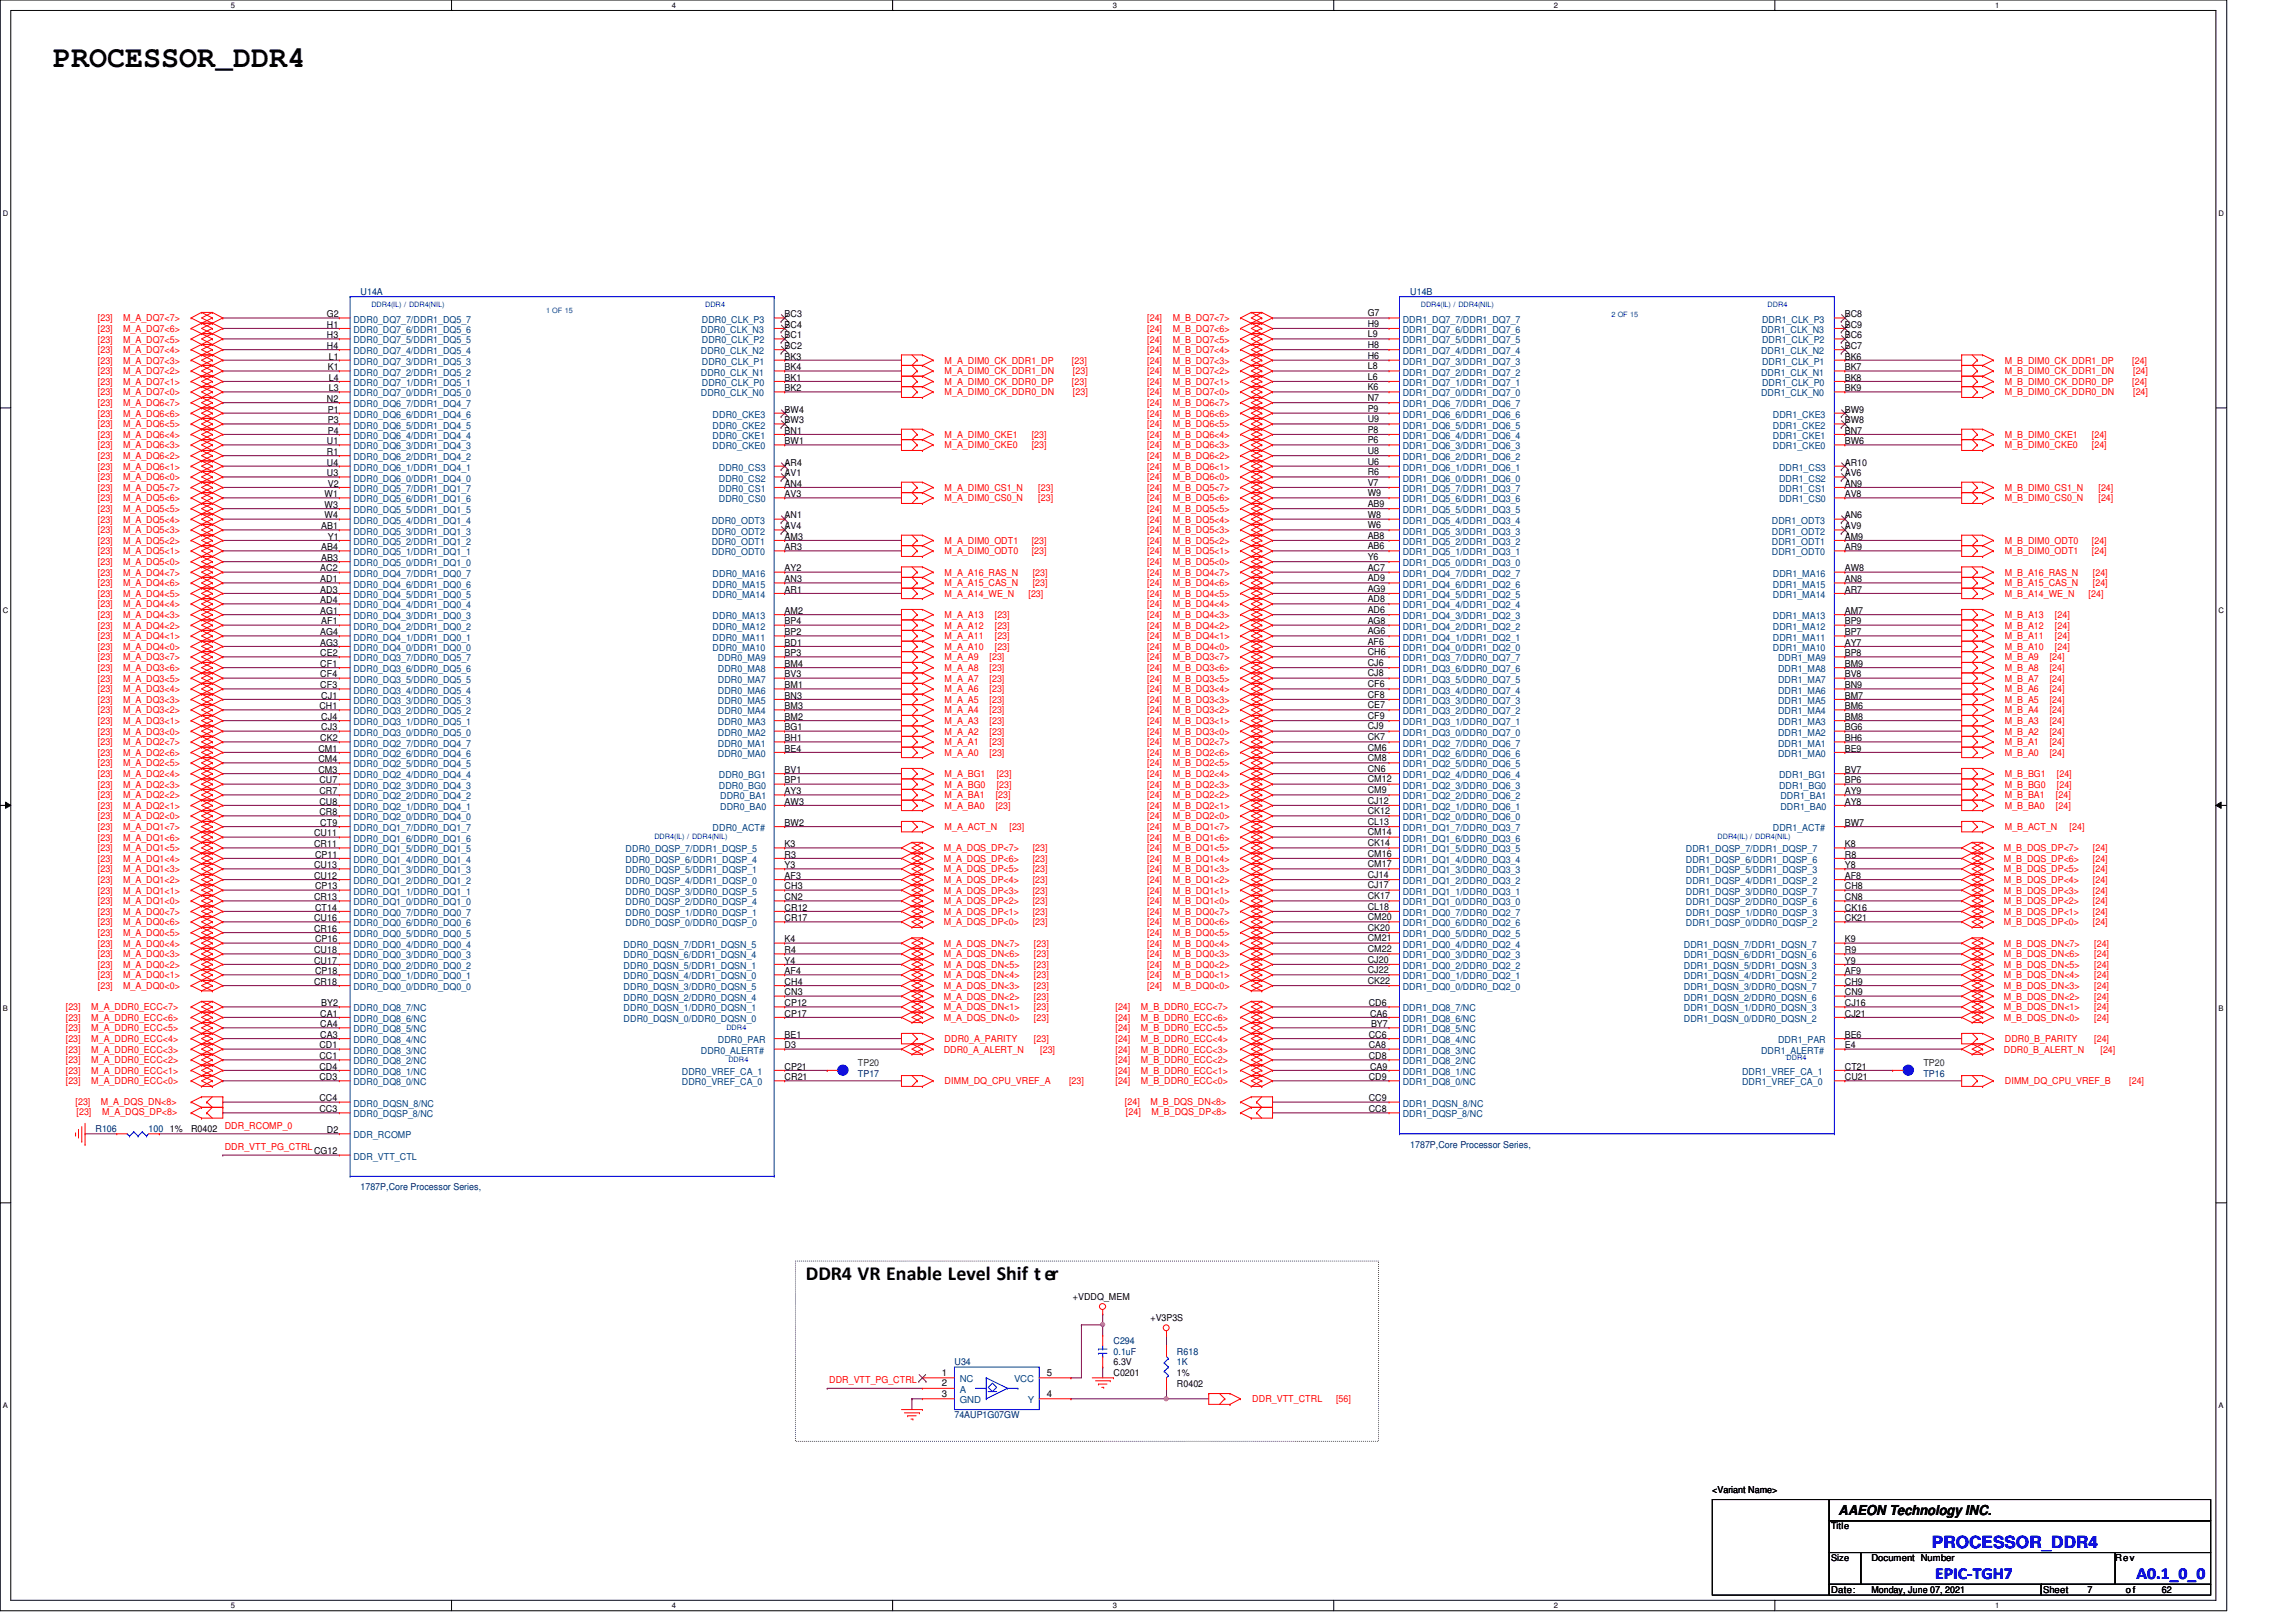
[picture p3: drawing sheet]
<svg xmlns="http://www.w3.org/2000/svg" width="297mm" height="210mm" viewBox="0 0 297 210" stroke-linecap="round" stroke-linejoin="round" font-family="sans-serif">
<defs><g id="words">
<text font-size="3.9" x="6.9" y="8.7">PROCESSOR_DDR4</text>
<text font-size="2.6" x="104.3" y="165.7">DDR4 VR Enable Level Shif ter</text>
<g font-size="2.2" fill="#00f">
<text x="249.9" y="200.4">PROCESSOR_DDR4</text>
<text x="250.4" y="204.4">EPIC-TGH7</text>
<text x="276.4" y="204.4">A0.1_0_0</text>
</g>
<text font-size="1.8" x="237.9" y="196.1">AAEON Technology INC.</text>
<g font-size="1.2" fill="#f00">
<text x="12.7" y="41.6">[23]</text>
<text x="15.9" y="41.6">M_A_DQ7&lt;7&gt;</text>
<text x="148.4" y="41.6">[24]</text>
<text x="151.7" y="41.6">M_B_DQ7&lt;7&gt;</text>
<text x="12.7" y="43">[23]</text>
<text x="12.7" y="44.3">[23]</text>
<text x="12.7" y="45.7">[23]</text>
<text x="12.7" y="47.1">[23]</text>
<text x="15.9" y="43">M_A_DQ7&lt;6&gt;</text>
<text x="15.9" y="44.3">M_A_DQ7&lt;5&gt;</text>
<text x="15.9" y="45.7">M_A_DQ7&lt;4&gt;</text>
<text x="15.9" y="47.1">M_A_DQ7&lt;3&gt;</text>
<text x="122.2" y="47.1">M_A_DIM0_CK_DDR1_DP</text>
<text x="138.7" y="47.1">[23]</text>
<text x="148.4" y="43">[24]</text>
<text x="148.4" y="44.3">[24]</text>
<text x="148.4" y="45.7">[24]</text>
<text x="148.4" y="47.1">[24]</text>
<text x="151.7" y="43">M_B_DQ7&lt;6&gt;</text>
<text x="151.7" y="44.3">M_B_DQ7&lt;5&gt;</text>
<text x="151.7" y="45.7">M_B_DQ7&lt;4&gt;</text>
<text x="151.7" y="47.1">M_B_DQ7&lt;3&gt;</text>
<text x="259.4" y="47.1">M_B_DIM0_CK_DDR1_DP</text>
<text x="275.8" y="47.1">[24]</text>
<text x="12.7" y="48.4">[23]</text>
<text x="12.7" y="49.8">[23]</text>
<text x="12.7" y="51.2">[23]</text>
<text x="12.7" y="52.6">[23]</text>
<text x="12.7" y="53.9">[23]</text>
<text x="15.9" y="48.4">M_A_DQ7&lt;2&gt;</text>
<text x="15.9" y="49.8">M_A_DQ7&lt;1&gt;</text>
<text x="15.9" y="51.2">M_A_DQ7&lt;0&gt;</text>
<text x="15.9" y="52.6">M_A_DQ6&lt;7&gt;</text>
<text x="15.9" y="53.9">M_A_DQ6&lt;6&gt;</text>
<text x="122.2" y="49.8">M_A_DIM0_CK_DDR0_DP</text>
<text x="122.2" y="51.2">M_A_DIM0_CK_DDR0_DN</text>
<text x="122.2" y="48.4">M_A_DIM0_CK_DDR1_DN</text>
<text x="138.7" y="49.8">[23]</text>
<text x="138.8" y="51.2">[23]</text>
<text x="138.8" y="48.4">[23]</text>
<text x="148.4" y="48.4">[24]</text>
<text x="148.4" y="49.8">[24]</text>
<text x="148.4" y="51.2">[24]</text>
<text x="148.4" y="52.6">[24]</text>
<text x="148.4" y="53.9">[24]</text>
<text x="151.7" y="48.4">M_B_DQ7&lt;2&gt;</text>
<text x="151.7" y="49.8">M_B_DQ7&lt;1&gt;</text>
<text x="151.7" y="51.2">M_B_DQ7&lt;0&gt;</text>
<text x="151.7" y="52.6">M_B_DQ6&lt;7&gt;</text>
<text x="151.7" y="53.9">M_B_DQ6&lt;6&gt;</text>
<text x="259.4" y="49.8">M_B_DIM0_CK_DDR0_DP</text>
<text x="259.4" y="51.2">M_B_DIM0_CK_DDR0_DN</text>
<text x="259.4" y="48.4">M_B_DIM0_CK_DDR1_DN</text>
<text x="275.8" y="49.8">[24]</text>
<text x="276" y="51.2">[24]</text>
<text x="276" y="48.4">[24]</text>
<text x="12.7" y="55.3">[23]</text>
<text x="12.7" y="56.7">[23]</text>
<text x="12.7" y="58">[23]</text>
<text x="12.7" y="59.4">[23]</text>
<text x="15.9" y="55.3">M_A_DQ6&lt;5&gt;</text>
<text x="15.9" y="56.7">M_A_DQ6&lt;4&gt;</text>
<text x="15.9" y="58">M_A_DQ6&lt;3&gt;</text>
<text x="15.9" y="59.4">M_A_DQ6&lt;2&gt;</text>
<text x="122.2" y="56.7">M_A_DIM0_CKE1</text>
<text x="122.2" y="58">M_A_DIM0_CKE0</text>
<text x="133.5" y="56.7">[23]</text>
<text x="133.5" y="58">[23]</text>
<text x="148.4" y="55.3">[24]</text>
<text x="148.4" y="56.7">[24]</text>
<text x="148.4" y="58">[24]</text>
<text x="148.4" y="59.4">[24]</text>
<text x="151.7" y="55.3">M_B_DQ6&lt;5&gt;</text>
<text x="151.7" y="56.7">M_B_DQ6&lt;4&gt;</text>
<text x="151.7" y="58">M_B_DQ6&lt;3&gt;</text>
<text x="151.7" y="59.4">M_B_DQ6&lt;2&gt;</text>
<text x="259.4" y="56.7">M_B_DIM0_CKE1</text>
<text x="259.4" y="58">M_B_DIM0_CKE0</text>
<text x="270.6" y="56.7">[24]</text>
<text x="270.6" y="58">[24]</text>
<text x="12.7" y="60.8">[23]</text>
<text x="12.7" y="62.1">[23]</text>
<text x="12.7" y="63.5">[23]</text>
<text x="12.7" y="64.9">[23]</text>
<text x="15.9" y="60.8">M_A_DQ6&lt;1&gt;</text>
<text x="15.9" y="62.1">M_A_DQ6&lt;0&gt;</text>
<text x="15.9" y="63.5">M_A_DQ5&lt;7&gt;</text>
<text x="15.9" y="64.9">M_A_DQ5&lt;6&gt;</text>
<text x="122.2" y="63.5">M_A_DIM0_CS1_N</text>
<text x="122.2" y="64.9">M_A_DIM0_CS0_N</text>
<text x="134.3" y="63.5">[23]</text>
<text x="134.3" y="64.9">[23]</text>
<text x="148.4" y="60.8">[24]</text>
<text x="148.4" y="62.1">[24]</text>
<text x="148.4" y="63.5">[24]</text>
<text x="148.4" y="64.9">[24]</text>
<text x="151.7" y="60.8">M_B_DQ6&lt;1&gt;</text>
<text x="151.7" y="62.1">M_B_DQ6&lt;0&gt;</text>
<text x="151.7" y="63.5">M_B_DQ5&lt;7&gt;</text>
<text x="151.7" y="64.9">M_B_DQ5&lt;6&gt;</text>
<text x="259.4" y="63.5">M_B_DIM0_CS1_N</text>
<text x="259.4" y="64.9">M_B_DIM0_CS0_N</text>
<text x="271.5" y="63.5">[24]</text>
<text x="271.5" y="64.9">[24]</text>
<text x="12.7" y="66.3">[23]</text>
<text x="12.7" y="67.6">[23]</text>
<text x="12.7" y="69">[23]</text>
<text x="12.7" y="70.4">[23]</text>
<text x="12.7" y="71.8">[23]</text>
<text x="15.9" y="66.3">M_A_DQ5&lt;5&gt;</text>
<text x="15.9" y="67.6">M_A_DQ5&lt;4&gt;</text>
<text x="15.9" y="69">M_A_DQ5&lt;3&gt;</text>
<text x="15.9" y="70.4">M_A_DQ5&lt;2&gt;</text>
<text x="15.9" y="71.8">M_A_DQ5&lt;1&gt;</text>
<text x="122.2" y="70.4">M_A_DIM0_ODT1</text>
<text x="122.2" y="71.8">M_A_DIM0_ODT0</text>
<text x="133.5" y="70.4">[23]</text>
<text x="133.5" y="71.8">[23]</text>
<text x="148.4" y="66.3">[24]</text>
<text x="148.4" y="67.6">[24]</text>
<text x="148.4" y="69">[24]</text>
<text x="148.4" y="70.4">[24]</text>
<text x="148.4" y="71.8">[24]</text>
<text x="151.7" y="66.3">M_B_DQ5&lt;5&gt;</text>
<text x="151.7" y="67.6">M_B_DQ5&lt;4&gt;</text>
<text x="151.7" y="69">M_B_DQ5&lt;3&gt;</text>
<text x="151.7" y="70.4">M_B_DQ5&lt;2&gt;</text>
<text x="151.7" y="71.8">M_B_DQ5&lt;1&gt;</text>
<text x="259.4" y="70.4">M_B_DIM0_ODT0</text>
<text x="259.4" y="71.8">M_B_DIM0_ODT1</text>
<text x="270.6" y="70.4">[24]</text>
<text x="270.6" y="71.8">[24]</text>
<text x="12.7" y="73.2">[23]</text>
<text x="12.7" y="74.5">[23]</text>
<text x="12.7" y="75.9">[23]</text>
<text x="12.7" y="77.3">[23]</text>
<text x="15.9" y="73.2">M_A_DQ5&lt;0&gt;</text>
<text x="15.9" y="74.5">M_A_DQ4&lt;7&gt;</text>
<text x="15.9" y="75.9">M_A_DQ4&lt;6&gt;</text>
<text x="15.9" y="77.3">M_A_DQ4&lt;5&gt;</text>
<text x="122.2" y="77.3">M_A_A14_WE_N</text>
<text x="122.2" y="75.9">M_A_A15_CAS_N</text>
<text x="122.2" y="74.5">M_A_A16_RAS_N</text>
<text x="133.1" y="77.3">[23]</text>
<text x="133.6" y="75.9">[23]</text>
<text x="133.6" y="74.5">[23]</text>
<text x="148.4" y="73.2">[24]</text>
<text x="148.4" y="74.5">[24]</text>
<text x="148.4" y="75.9">[24]</text>
<text x="148.4" y="77.3">[24]</text>
<text x="151.7" y="73.2">M_B_DQ5&lt;0&gt;</text>
<text x="151.7" y="74.5">M_B_DQ4&lt;7&gt;</text>
<text x="151.7" y="75.9">M_B_DQ4&lt;6&gt;</text>
<text x="151.7" y="77.3">M_B_DQ4&lt;5&gt;</text>
<text x="259.4" y="77.3">M_B_A14_WE_N</text>
<text x="259.4" y="75.9">M_B_A15_CAS_N</text>
<text x="259.4" y="74.5">M_B_A16_RAS_N</text>
<text x="270.2" y="77.3">[24]</text>
<text x="270.8" y="75.9">[24]</text>
<text x="270.8" y="74.5">[24]</text>
<text x="12.7" y="78.6">[23]</text>
<text x="12.7" y="80">[23]</text>
<text x="12.7" y="81.4">[23]</text>
<text x="12.7" y="82.7">[23]</text>
<text x="15.9" y="78.6">M_A_DQ4&lt;4&gt;</text>
<text x="15.9" y="80">M_A_DQ4&lt;3&gt;</text>
<text x="15.9" y="81.4">M_A_DQ4&lt;2&gt;</text>
<text x="15.9" y="82.7">M_A_DQ4&lt;1&gt;</text>
<text x="122.2" y="82.7">M_A_A11</text>
<text x="122.2" y="81.4">M_A_A12</text>
<text x="122.2" y="80">M_A_A13</text>
<text x="128.7" y="82.7">[23]</text>
<text x="128.7" y="81.4">[23]</text>
<text x="128.7" y="80">[23]</text>
<text x="148.4" y="78.6">[24]</text>
<text x="148.4" y="80">[24]</text>
<text x="148.4" y="81.4">[24]</text>
<text x="148.4" y="82.7">[24]</text>
<text x="151.7" y="78.6">M_B_DQ4&lt;4&gt;</text>
<text x="151.7" y="80">M_B_DQ4&lt;3&gt;</text>
<text x="151.7" y="81.4">M_B_DQ4&lt;2&gt;</text>
<text x="151.7" y="82.7">M_B_DQ4&lt;1&gt;</text>
<text x="259.4" y="82.7">M_B_A11</text>
<text x="259.4" y="81.4">M_B_A12</text>
<text x="259.4" y="80">M_B_A13</text>
<text x="265.9" y="82.7">[24]</text>
<text x="265.9" y="81.4">[24]</text>
<text x="265.9" y="80">[24]</text>
<text x="12.7" y="84.1">[23]</text>
<text x="12.7" y="85.5">[23]</text>
<text x="12.7" y="86.9">[23]</text>
<text x="12.7" y="88.2">[23]</text>
<text x="12.7" y="89.6">[23]</text>
<text x="15.9" y="84.1">M_A_DQ4&lt;0&gt;</text>
<text x="15.9" y="85.5">M_A_DQ3&lt;7&gt;</text>
<text x="15.9" y="86.9">M_A_DQ3&lt;6&gt;</text>
<text x="15.9" y="88.2">M_A_DQ3&lt;5&gt;</text>
<text x="15.9" y="89.6">M_A_DQ3&lt;4&gt;</text>
<text x="122.2" y="89.6">M_A_A6</text>
<text x="122.2" y="88.2">M_A_A7</text>
<text x="122.2" y="86.9">M_A_A8</text>
<text x="122.2" y="85.5">M_A_A9</text>
<text x="122.2" y="84.1">M_A_A10</text>
<text x="128" y="89.6">[23]</text>
<text x="128" y="88.2">[23]</text>
<text x="128" y="86.9">[23]</text>
<text x="128" y="85.5">[23]</text>
<text x="128.7" y="84.1">[23]</text>
<text x="148.4" y="84.1">[24]</text>
<text x="148.4" y="85.5">[24]</text>
<text x="148.4" y="86.9">[24]</text>
<text x="148.4" y="88.2">[24]</text>
<text x="148.4" y="89.6">[24]</text>
<text x="151.7" y="84.1">M_B_DQ4&lt;0&gt;</text>
<text x="151.7" y="85.5">M_B_DQ3&lt;7&gt;</text>
<text x="151.7" y="86.9">M_B_DQ3&lt;6&gt;</text>
<text x="151.7" y="88.2">M_B_DQ3&lt;5&gt;</text>
<text x="151.7" y="89.6">M_B_DQ3&lt;4&gt;</text>
<text x="259.4" y="89.6">M_B_A6</text>
<text x="259.4" y="88.2">M_B_A7</text>
<text x="259.4" y="86.9">M_B_A8</text>
<text x="259.4" y="85.5">M_B_A9</text>
<text x="259.4" y="84.1">M_B_A10</text>
<text x="265.2" y="89.6">[24]</text>
<text x="265.2" y="88.2">[24]</text>
<text x="265.2" y="86.9">[24]</text>
<text x="265.2" y="85.5">[24]</text>
<text x="265.9" y="84.1">[24]</text>
<text x="12.7" y="91">[23]</text>
<text x="12.7" y="92.3">[23]</text>
<text x="12.7" y="93.7">[23]</text>
<text x="12.7" y="95.1">[23]</text>
<text x="15.9" y="91">M_A_DQ3&lt;3&gt;</text>
<text x="15.9" y="92.3">M_A_DQ3&lt;2&gt;</text>
<text x="15.9" y="93.7">M_A_DQ3&lt;1&gt;</text>
<text x="15.9" y="95.1">M_A_DQ3&lt;0&gt;</text>
<text x="122.2" y="95.1">M_A_A2</text>
<text x="122.2" y="93.7">M_A_A3</text>
<text x="122.2" y="92.3">M_A_A4</text>
<text x="122.2" y="91">M_A_A5</text>
<text x="128" y="95.1">[23]</text>
<text x="128" y="93.7">[23]</text>
<text x="128" y="92.3">[23]</text>
<text x="128" y="91">[23]</text>
<text x="148.4" y="91">[24]</text>
<text x="148.4" y="92.3">[24]</text>
<text x="148.4" y="93.7">[24]</text>
<text x="148.4" y="95.1">[24]</text>
<text x="151.7" y="91">M_B_DQ3&lt;3&gt;</text>
<text x="151.7" y="92.3">M_B_DQ3&lt;2&gt;</text>
<text x="151.7" y="93.7">M_B_DQ3&lt;1&gt;</text>
<text x="151.7" y="95.1">M_B_DQ3&lt;0&gt;</text>
<text x="259.4" y="95.1">M_B_A2</text>
<text x="259.4" y="93.7">M_B_A3</text>
<text x="259.4" y="92.3">M_B_A4</text>
<text x="259.4" y="91">M_B_A5</text>
<text x="265.2" y="95.1">[24]</text>
<text x="265.2" y="93.7">[24]</text>
<text x="265.2" y="92.3">[24]</text>
<text x="265.2" y="91">[24]</text>
<text x="12.7" y="96.4">[23]</text>
<text x="12.7" y="97.8">[23]</text>
<text x="12.7" y="99.2">[23]</text>
<text x="12.7" y="100.6">[23]</text>
<text x="12.7" y="101.9">[23]</text>
<text x="15.9" y="96.4">M_A_DQ2&lt;7&gt;</text>
<text x="15.9" y="97.8">M_A_DQ2&lt;6&gt;</text>
<text x="15.9" y="99.2">M_A_DQ2&lt;5&gt;</text>
<text x="15.9" y="100.6">M_A_DQ2&lt;4&gt;</text>
<text x="15.9" y="101.9">M_A_DQ2&lt;3&gt;</text>
<text x="122.2" y="97.8">M_A_A0</text>
<text x="122.2" y="96.4">M_A_A1</text>
<text x="122.2" y="101.9">M_A_BG0</text>
<text x="122.2" y="100.6">M_A_BG1</text>
<text x="128" y="97.8">[23]</text>
<text x="128" y="96.4">[23]</text>
<text x="128.9" y="101.9">[23]</text>
<text x="128.9" y="100.6">[23]</text>
<text x="148.4" y="96.4">[24]</text>
<text x="148.4" y="97.8">[24]</text>
<text x="148.4" y="99.2">[24]</text>
<text x="148.4" y="100.6">[24]</text>
<text x="148.4" y="101.9">[24]</text>
<text x="151.7" y="96.4">M_B_DQ2&lt;7&gt;</text>
<text x="151.7" y="97.8">M_B_DQ2&lt;6&gt;</text>
<text x="151.7" y="99.2">M_B_DQ2&lt;5&gt;</text>
<text x="151.7" y="100.6">M_B_DQ2&lt;4&gt;</text>
<text x="151.7" y="101.9">M_B_DQ2&lt;3&gt;</text>
<text x="259.4" y="97.8">M_B_A0</text>
<text x="259.4" y="96.4">M_B_A1</text>
<text x="259.4" y="101.9">M_B_BG0</text>
<text x="259.4" y="100.6">M_B_BG1</text>
<text x="265.2" y="97.8">[24]</text>
<text x="265.2" y="96.4">[24]</text>
<text x="266.1" y="101.9">[24]</text>
<text x="266.1" y="100.6">[24]</text>
<text x="12.7" y="103.3">[23]</text>
<text x="12.7" y="104.7">[23]</text>
<text x="12.7" y="106">[23]</text>
<text x="12.7" y="107.4">[23]</text>
<text x="15.9" y="103.3">M_A_DQ2&lt;2&gt;</text>
<text x="15.9" y="104.7">M_A_DQ2&lt;1&gt;</text>
<text x="15.9" y="106">M_A_DQ2&lt;0&gt;</text>
<text x="15.9" y="107.4">M_A_DQ1&lt;7&gt;</text>
<text x="122.2" y="104.7">M_A_BA0</text>
<text x="122.2" y="103.3">M_A_BA1</text>
<text x="122.2" y="107.4">M_A_ACT_N</text>
<text x="128.8" y="104.7">[23]</text>
<text x="128.8" y="103.3">[23]</text>
<text x="130.6" y="107.4">[23]</text>
<text x="148.4" y="103.3">[24]</text>
<text x="148.4" y="104.7">[24]</text>
<text x="148.4" y="106">[24]</text>
<text x="148.4" y="107.4">[24]</text>
<text x="151.7" y="103.3">M_B_DQ2&lt;2&gt;</text>
<text x="151.7" y="104.7">M_B_DQ2&lt;1&gt;</text>
<text x="151.7" y="106">M_B_DQ2&lt;0&gt;</text>
<text x="151.7" y="107.4">M_B_DQ1&lt;7&gt;</text>
<text x="259.4" y="107.4">M_B_ACT_N</text>
<text x="259.4" y="104.7">M_B_BA0</text>
<text x="259.4" y="103.3">M_B_BA1</text>
<text x="266" y="104.7">[24]</text>
<text x="266" y="103.3">[24]</text>
<text x="267.8" y="107.4">[24]</text>
<text x="12.7" y="108.8">[23]</text>
<text x="12.7" y="110.2">[23]</text>
<text x="12.7" y="111.5">[23]</text>
<text x="12.7" y="112.9">[23]</text>
<text x="15.9" y="108.8">M_A_DQ1&lt;6&gt;</text>
<text x="15.9" y="110.2">M_A_DQ1&lt;5&gt;</text>
<text x="15.9" y="111.5">M_A_DQ1&lt;4&gt;</text>
<text x="15.9" y="112.9">M_A_DQ1&lt;3&gt;</text>
<text x="122.1" y="112.9">M_A_DQS_DP&lt;5&gt;</text>
<text x="122.1" y="111.5">M_A_DQS_DP&lt;6&gt;</text>
<text x="122.1" y="110.2">M_A_DQS_DP&lt;7&gt;</text>
<text x="133.6" y="112.9">[23]</text>
<text x="133.6" y="111.5">[23]</text>
<text x="133.6" y="110.2">[23]</text>
<text x="148.4" y="108.8">[24]</text>
<text x="148.4" y="110.2">[24]</text>
<text x="148.4" y="111.5">[24]</text>
<text x="148.4" y="112.9">[24]</text>
<text x="151.7" y="108.8">M_B_DQ1&lt;6&gt;</text>
<text x="151.7" y="110.2">M_B_DQ1&lt;5&gt;</text>
<text x="151.7" y="111.5">M_B_DQ1&lt;4&gt;</text>
<text x="151.7" y="112.9">M_B_DQ1&lt;3&gt;</text>
<text x="259.2" y="112.9">M_B_DQS_DP&lt;5&gt;</text>
<text x="259.2" y="111.5">M_B_DQS_DP&lt;6&gt;</text>
<text x="259.2" y="110.2">M_B_DQS_DP&lt;7&gt;</text>
<text x="270.8" y="112.9">[24]</text>
<text x="270.8" y="111.5">[24]</text>
<text x="270.8" y="110.2">[24]</text>
<text x="12.7" y="114.3">[23]</text>
<text x="12.7" y="115.7">[23]</text>
<text x="12.7" y="117">[23]</text>
<text x="12.7" y="118.4">[23]</text>
<text x="12.7" y="119.8">[23]</text>
<text x="15.9" y="114.3">M_A_DQ1&lt;2&gt;</text>
<text x="15.9" y="115.7">M_A_DQ1&lt;1&gt;</text>
<text x="15.9" y="117">M_A_DQ1&lt;0&gt;</text>
<text x="15.9" y="118.4">M_A_DQ0&lt;7&gt;</text>
<text x="15.9" y="119.8">M_A_DQ0&lt;6&gt;</text>
<text x="122.1" y="119.8">M_A_DQS_DP&lt;0&gt;</text>
<text x="122.1" y="118.4">M_A_DQS_DP&lt;1&gt;</text>
<text x="122.1" y="117">M_A_DQS_DP&lt;2&gt;</text>
<text x="122.1" y="115.7">M_A_DQS_DP&lt;3&gt;</text>
<text x="122.1" y="114.3">M_A_DQS_DP&lt;4&gt;</text>
<text x="133.6" y="119.8">[23]</text>
<text x="133.6" y="118.4">[23]</text>
<text x="133.6" y="117">[23]</text>
<text x="133.6" y="115.7">[23]</text>
<text x="133.6" y="114.3">[23]</text>
<text x="148.4" y="114.3">[24]</text>
<text x="148.4" y="115.7">[24]</text>
<text x="148.4" y="117">[24]</text>
<text x="148.4" y="118.4">[24]</text>
<text x="148.4" y="119.8">[24]</text>
<text x="151.7" y="114.3">M_B_DQ1&lt;2&gt;</text>
<text x="151.7" y="115.7">M_B_DQ1&lt;1&gt;</text>
<text x="151.7" y="117">M_B_DQ1&lt;0&gt;</text>
<text x="151.7" y="118.4">M_B_DQ0&lt;7&gt;</text>
<text x="151.7" y="119.8">M_B_DQ0&lt;6&gt;</text>
<text x="259.2" y="119.8">M_B_DQS_DP&lt;0&gt;</text>
<text x="259.2" y="118.4">M_B_DQS_DP&lt;1&gt;</text>
<text x="259.2" y="117">M_B_DQS_DP&lt;2&gt;</text>
<text x="259.2" y="115.7">M_B_DQS_DP&lt;3&gt;</text>
<text x="259.2" y="114.3">M_B_DQS_DP&lt;4&gt;</text>
<text x="270.8" y="119.8">[24]</text>
<text x="270.8" y="118.4">[24]</text>
<text x="270.8" y="117">[24]</text>
<text x="270.8" y="115.7">[24]</text>
<text x="270.8" y="114.3">[24]</text>
<text x="12.7" y="121.2">[23]</text>
<text x="12.7" y="122.5">[23]</text>
<text x="12.7" y="123.9">[23]</text>
<text x="12.7" y="125.3">[23]</text>
<text x="15.9" y="121.2">M_A_DQ0&lt;5&gt;</text>
<text x="15.9" y="122.5">M_A_DQ0&lt;4&gt;</text>
<text x="15.9" y="123.9">M_A_DQ0&lt;3&gt;</text>
<text x="15.9" y="125.3">M_A_DQ0&lt;2&gt;</text>
<text x="122.1" y="125.3">M_A_DQS_DN&lt;5&gt;</text>
<text x="122.1" y="123.9">M_A_DQS_DN&lt;6&gt;</text>
<text x="122.1" y="122.5">M_A_DQS_DN&lt;7&gt;</text>
<text x="133.8" y="125.3">[23]</text>
<text x="133.8" y="123.9">[23]</text>
<text x="133.8" y="122.5">[23]</text>
<text x="148.4" y="121.2">[24]</text>
<text x="148.4" y="122.5">[24]</text>
<text x="148.4" y="123.9">[24]</text>
<text x="148.4" y="125.3">[24]</text>
<text x="151.7" y="121.2">M_B_DQ0&lt;5&gt;</text>
<text x="151.7" y="122.5">M_B_DQ0&lt;4&gt;</text>
<text x="151.7" y="123.9">M_B_DQ0&lt;3&gt;</text>
<text x="151.7" y="125.3">M_B_DQ0&lt;2&gt;</text>
<text x="259.2" y="125.3">M_B_DQS_DN&lt;5&gt;</text>
<text x="259.2" y="123.9">M_B_DQS_DN&lt;6&gt;</text>
<text x="259.2" y="122.5">M_B_DQS_DN&lt;7&gt;</text>
<text x="270.9" y="125.3">[24]</text>
<text x="270.9" y="123.9">[24]</text>
<text x="270.9" y="122.5">[24]</text>
<text x="8.5" y="130.7">[23]</text>
<text x="11.8" y="130.7">M_A_DDR0_ECC&lt;7&gt;</text>
<text x="12.7" y="126.6">[23]</text>
<text x="12.7" y="128">[23]</text>
<text x="15.9" y="126.6">M_A_DQ0&lt;1&gt;</text>
<text x="15.9" y="128">M_A_DQ0&lt;0&gt;</text>
<text x="122.1" y="130.7">M_A_DQS_DN&lt;1&gt;</text>
<text x="122.1" y="129.4">M_A_DQS_DN&lt;2&gt;</text>
<text x="122.1" y="128">M_A_DQS_DN&lt;3&gt;</text>
<text x="122.1" y="126.6">M_A_DQS_DN&lt;4&gt;</text>
<text x="133.8" y="130.7">[23]</text>
<text x="133.8" y="129.4">[23]</text>
<text x="133.8" y="128">[23]</text>
<text x="133.8" y="126.6">[23]</text>
<text x="144.3" y="130.7">[24]</text>
<text x="147.6" y="130.7">M_B_DDR0_ECC&lt;7&gt;</text>
<text x="148.4" y="126.6">[24]</text>
<text x="148.4" y="128">[24]</text>
<text x="151.7" y="126.6">M_B_DQ0&lt;1&gt;</text>
<text x="151.7" y="128">M_B_DQ0&lt;0&gt;</text>
<text x="259.2" y="130.7">M_B_DQS_DN&lt;1&gt;</text>
<text x="259.2" y="129.4">M_B_DQS_DN&lt;2&gt;</text>
<text x="259.2" y="128">M_B_DQS_DN&lt;3&gt;</text>
<text x="259.2" y="126.6">M_B_DQS_DN&lt;4&gt;</text>
<text x="270.9" y="130.7">[24]</text>
<text x="270.9" y="129.4">[24]</text>
<text x="270.9" y="128">[24]</text>
<text x="270.9" y="126.6">[24]</text>
<text x="8.5" y="137.6">[23]</text>
<text x="8.5" y="136.2">[23]</text>
<text x="8.5" y="134.9">[23]</text>
<text x="8.5" y="133.5">[23]</text>
<text x="8.5" y="132.1">[23]</text>
<text x="11.8" y="137.6">M_A_DDR0_ECC&lt;2&gt;</text>
<text x="11.8" y="136.2">M_A_DDR0_ECC&lt;3&gt;</text>
<text x="11.8" y="134.9">M_A_DDR0_ECC&lt;4&gt;</text>
<text x="11.8" y="133.5">M_A_DDR0_ECC&lt;5&gt;</text>
<text x="11.8" y="132.1">M_A_DDR0_ECC&lt;6&gt;</text>
<text x="122.1" y="132.1">M_A_DQS_DN&lt;0&gt;</text>
<text x="122.1" y="136.2">DDR0_A_ALERT_N</text>
<text x="122.2" y="134.9">DDR0_A_PARITY</text>
<text x="133.8" y="134.9">[23]</text>
<text x="133.8" y="132.1">[23]</text>
<text x="134.6" y="136.2">[23]</text>
<text x="144.3" y="137.6">[24]</text>
<text x="144.3" y="136.2">[24]</text>
<text x="144.3" y="134.9">[24]</text>
<text x="144.3" y="133.5">[24]</text>
<text x="144.3" y="132.1">[24]</text>
<text x="147.6" y="137.6">M_B_DDR0_ECC&lt;2&gt;</text>
<text x="147.6" y="136.2">M_B_DDR0_ECC&lt;3&gt;</text>
<text x="147.6" y="134.9">M_B_DDR0_ECC&lt;4&gt;</text>
<text x="147.6" y="133.5">M_B_DDR0_ECC&lt;5&gt;</text>
<text x="147.6" y="132.1">M_B_DDR0_ECC&lt;6&gt;</text>
<text x="259.2" y="136.2">DDR0_B_ALERT_N</text>
<text x="259.2" y="132.1">M_B_DQS_DN&lt;0&gt;</text>
<text x="259.4" y="134.9">DDR0_B_PARITY</text>
<text x="270.9" y="134.9">[24]</text>
<text x="270.9" y="132.1">[24]</text>
<text x="271.7" y="136.2">[24]</text>
<text x="8.5" y="140.3">[23]</text>
<text x="8.5" y="139">[23]</text>
<text x="9.8" y="143">[23]</text>
<text x="11.8" y="140.3">M_A_DDR0_ECC&lt;0&gt;</text>
<text x="11.8" y="139">M_A_DDR0_ECC&lt;1&gt;</text>
<text x="13" y="143">M_A_DQS_DN&lt;8&gt;</text>
<text x="122.2" y="140.3">DIMM_DQ_CPU_VREF_A</text>
<text x="138.3" y="140.3">[23]</text>
<text x="144.3" y="140.3">[24]</text>
<text x="144.3" y="139">[24]</text>
<text x="145.5" y="143">[24]</text>
<text x="147.6" y="140.3">M_B_DDR0_ECC&lt;0&gt;</text>
<text x="147.6" y="139">M_B_DDR0_ECC&lt;1&gt;</text>
<text x="148.8" y="143">M_B_DQS_DN&lt;8&gt;</text>
<text x="259.4" y="140.3">DIMM_DQ_CPU_VREF_B</text>
<text x="275.5" y="140.3">[24]</text>
<text x="9.9" y="144.3">[23]</text>
<text x="13.2" y="144.3">M_A_DQS_DP&lt;8&gt;</text>
<text x="29.1" y="146">DDR_RCOMP_0</text>
<text x="29.1" y="148.8">DDR_VTT_PG_CTRL</text>
<text x="145.7" y="144.3">[24]</text>
<text x="149" y="144.3">M_B_DQS_DP&lt;8&gt;</text>
<text x="107.3" y="179">DDR_VTT_PG_CTRL</text>
<text x="162" y="181.5">DDR_VTT_CTRL</text>
<text x="172.8" y="181.5">[56]</text>
</g>
<g font-size="1.2">
<text x="42.3" y="41">G2</text>
<text x="101.5" y="41">BC3</text>
<text x="177" y="40.9">G7</text>
<text x="238.7" y="41">BC8</text>
<text x="42.3" y="43.8">H3</text>
<text x="42.3" y="42.4">H1</text>
<text x="42.3" y="45.2">H4</text>
<text x="42.4" y="47.9">K1</text>
<text x="42.5" y="46.5">L1</text>
<text x="101.5" y="43.8">BC1</text>
<text x="101.5" y="47.9">BK4</text>
<text x="101.5" y="46.5">BK3</text>
<text x="101.5" y="45.2">BC2</text>
<text x="101.5" y="42.4">BC4</text>
<text x="177" y="43.6">L9</text>
<text x="177" y="46.4">H6</text>
<text x="177" y="47.8">L8</text>
<text x="177" y="42.3">H9</text>
<text x="177" y="45">H8</text>
<text x="238.7" y="45.2">BC7</text>
<text x="238.7" y="42.4">BC9</text>
<text x="238.7" y="43.8">BC6</text>
<text x="238.7" y="47.9">BK7</text>
<text x="238.7" y="46.5">BK6</text>
<text x="42.3" y="52">N2</text>
<text x="42.4" y="53.4">P1</text>
<text x="42.5" y="50.6">L3</text>
<text x="42.5" y="49.3">L4</text>
<text x="101.5" y="50.6">BK2</text>
<text x="101.5" y="53.4">BW4</text>
<text x="101.5" y="49.3">BK1</text>
<text x="177" y="50.5">K6</text>
<text x="177" y="53.3">P9</text>
<text x="177" y="51.9">N7</text>
<text x="177" y="49.1">L6</text>
<text x="238.7" y="53.4">BW9</text>
<text x="238.7" y="50.6">BK9</text>
<text x="238.7" y="49.3">BK8</text>
<text x="42.3" y="57.5">U1</text>
<text x="42.3" y="58.9">R1</text>
<text x="42.4" y="54.7">P3</text>
<text x="42.4" y="56.1">P4</text>
<text x="101.5" y="57.5">BW1</text>
<text x="101.5" y="54.7">BW3</text>
<text x="101.5" y="56.1">BN1</text>
<text x="177" y="54.6">U9</text>
<text x="177" y="57.4">P6</text>
<text x="177" y="58.7">U8</text>
<text x="177" y="56">P8</text>
<text x="238.7" y="57.5">BW6</text>
<text x="238.7" y="54.7">BW8</text>
<text x="238.7" y="56.1">BN7</text>
<text x="42" y="65.7">W3</text>
<text x="42" y="64.3">W1</text>
<text x="42.3" y="61.6">U3</text>
<text x="42.3" y="60.2">U4</text>
<text x="42.4" y="63">V2</text>
<text x="101.5" y="61.6">AV1</text>
<text x="101.5" y="64.3">AV3</text>
<text x="101.5" y="63">AN4</text>
<text x="101.5" y="60.2">AR4</text>
<text x="177" y="65.6">AB9</text>
<text x="177" y="61.5">R6</text>
<text x="177" y="64.2">W9</text>
<text x="177" y="62.9">V7</text>
<text x="177" y="60.1">U6</text>
<text x="238.7" y="64.3">AV8</text>
<text x="238.7" y="61.6">AV6</text>
<text x="238.7" y="63">AN9</text>
<text x="238.7" y="60.2">AR10</text>
<text x="41.6" y="68.5">AB1</text>
<text x="41.6" y="71.2">AB4</text>
<text x="42" y="67.1">W4</text>
<text x="42.4" y="69.8">Y1</text>
<text x="101.5" y="68.5">AV4</text>
<text x="101.5" y="71.2">AR3</text>
<text x="101.5" y="69.8">AM3</text>
<text x="101.5" y="67.1">AN1</text>
<text x="177" y="68.3">W6</text>
<text x="177" y="71.1">AB6</text>
<text x="177" y="69.7">AB8</text>
<text x="177" y="67">W8</text>
<text x="238.7" y="68.5">AV9</text>
<text x="238.7" y="71.2">AR9</text>
<text x="238.7" y="69.8">AM9</text>
<text x="238.7" y="67.1">AN6</text>
<text x="41.4" y="76.7">AD3</text>
<text x="41.4" y="75.3">AD1</text>
<text x="41.4" y="74">AC2</text>
<text x="41.6" y="72.6">AB3</text>
<text x="101.5" y="76.7">AR1</text>
<text x="101.5" y="75.3">AN3</text>
<text x="101.5" y="74">AY2</text>
<text x="177" y="76.6">AG9</text>
<text x="177" y="72.4">Y6</text>
<text x="177" y="75.2">AD9</text>
<text x="177" y="73.8">AC7</text>
<text x="177" y="77.9">AD8</text>
<text x="238.7" y="76.7">AR7</text>
<text x="238.7" y="75.3">AN8</text>
<text x="238.7" y="74">AW8</text>
<text x="41.4" y="83.6">AG3</text>
<text x="41.4" y="79.5">AG1</text>
<text x="41.4" y="82.2">AG4</text>
<text x="41.4" y="78.1">AD4</text>
<text x="41.6" y="80.8">AF1</text>
<text x="101.5" y="82.2">BP2</text>
<text x="101.5" y="79.5">AM2</text>
<text x="101.5" y="83.6">BD1</text>
<text x="101.5" y="80.8">BP4</text>
<text x="177" y="83.4">AF6</text>
<text x="177" y="79.3">AD6</text>
<text x="177" y="82">AG6</text>
<text x="177" y="80.7">AG8</text>
<text x="238.7" y="82.2">BP7</text>
<text x="238.7" y="79.5">AM7</text>
<text x="238.7" y="83.6">AY7</text>
<text x="238.7" y="80.8">BP9</text>
<text x="41.4" y="87.7">CF4</text>
<text x="41.4" y="86.3">CF1</text>
<text x="41.4" y="84.9">CE2</text>
<text x="41.4" y="89">CF3</text>
<text x="101.5" y="89">BM1</text>
<text x="101.5" y="86.3">BM4</text>
<text x="101.5" y="87.7">BV3</text>
<text x="101.5" y="84.9">BP3</text>
<text x="177" y="87.5">CJ8</text>
<text x="177" y="86.1">CJ6</text>
<text x="177" y="84.8">CH6</text>
<text x="177" y="88.9">CF6</text>
<text x="238.7" y="84.9">BP8</text>
<text x="238.7" y="86.3">BM9</text>
<text x="238.7" y="87.7">BV8</text>
<text x="238.7" y="89">BN9</text>
<text x="41.3" y="91.8">CH1</text>
<text x="41.4" y="95.9">CK2</text>
<text x="41.6" y="94.5">CJ3</text>
<text x="41.6" y="90.4">CJ1</text>
<text x="41.6" y="93.2">CJ4</text>
<text x="101.5" y="90.4">BN3</text>
<text x="101.5" y="94.5">BG1</text>
<text x="101.5" y="95.9">BH1</text>
<text x="101.5" y="93.2">BM2</text>
<text x="101.5" y="91.8">BM3</text>
<text x="177" y="94.4">CJ9</text>
<text x="177" y="90.3">CF8</text>
<text x="177" y="95.8">CK7</text>
<text x="177" y="93">CF9</text>
<text x="177" y="91.7">CE7</text>
<text x="238.7" y="95.9">BH6</text>
<text x="238.7" y="93.2">BM8</text>
<text x="238.7" y="91.8">BM6</text>
<text x="238.7" y="94.5">BG6</text>
<text x="238.7" y="90.4">BM7</text>
<text x="41.2" y="98.6">CM4</text>
<text x="41.2" y="97.3">CM1</text>
<text x="41.2" y="100">CM3</text>
<text x="41.3" y="101.4">CU7</text>
<text x="101.5" y="97.3">BE4</text>
<text x="101.5" y="101.4">BP1</text>
<text x="101.5" y="100">BV1</text>
<text x="177" y="98.5">CM8</text>
<text x="177" y="101.3">CM12</text>
<text x="177" y="97.2">CM6</text>
<text x="177" y="99.9">CN6</text>
<text x="238.7" y="97.3">BE9</text>
<text x="238.7" y="100">BV7</text>
<text x="238.7" y="101.4">BP6</text>
<text x="41.3" y="105.5">CR8</text>
<text x="41.3" y="104.1">CU8</text>
<text x="41.3" y="102.7">CR7</text>
<text x="41.4" y="106.9">CT9</text>
<text x="101.5" y="102.7">AY3</text>
<text x="101.5" y="106.9">BW2</text>
<text x="101.5" y="104.1">AW3</text>
<text x="177" y="105.4">CK12</text>
<text x="177" y="106.7">CL13</text>
<text x="177" y="104">CJ12</text>
<text x="177" y="102.6">CM9</text>
<text x="238.7" y="106.9">BW7</text>
<text x="238.7" y="102.7">AY9</text>
<text x="238.7" y="104.1">AY8</text>
<text x="40.6" y="109.6">CR11</text>
<text x="40.6" y="112.4">CU13</text>
<text x="40.6" y="113.7">CU12</text>
<text x="40.6" y="108.2">CU11</text>
<text x="40.8" y="111">CP11</text>
<text x="101.5" y="113.7">AF3</text>
<text x="101.5" y="112.4">Y3</text>
<text x="101.5" y="111">R3</text>
<text x="101.5" y="109.6">K3</text>
<text x="177" y="109.5">CK14</text>
<text x="177" y="112.2">CM17</text>
<text x="177" y="113.6">CJ14</text>
<text x="177" y="108.1">CM14</text>
<text x="177" y="110.9">CM16</text>
<text x="238.7" y="113.7">AF8</text>
<text x="238.7" y="112.4">Y8</text>
<text x="238.7" y="111">R8</text>
<text x="238.7" y="109.6">K8</text>
<text x="40.6" y="116.5">CR13</text>
<text x="40.6" y="119.2">CU16</text>
<text x="40.8" y="117.9">CT14</text>
<text x="40.8" y="115.1">CP13</text>
<text x="101.5" y="119.2">CR17</text>
<text x="101.5" y="117.9">CR12</text>
<text x="101.5" y="116.5">CN2</text>
<text x="101.5" y="115.1">CH3</text>
<text x="177" y="116.3">CK17</text>
<text x="177" y="119.1">CM20</text>
<text x="177" y="117.7">CL18</text>
<text x="177" y="115">CJ17</text>
<text x="238.7" y="119.2">CK21</text>
<text x="238.7" y="117.9">CK16</text>
<text x="238.7" y="116.5">CN8</text>
<text x="238.7" y="115.1">CH8</text>
<text x="40.6" y="120.6">CR16</text>
<text x="40.6" y="123.3">CU18</text>
<text x="40.6" y="124.7">CU17</text>
<text x="40.8" y="122">CP16</text>
<text x="101.5" y="124.7">Y4</text>
<text x="101.5" y="123.3">R4</text>
<text x="101.5" y="122">K4</text>
<text x="177" y="120.4">CK20</text>
<text x="177" y="123.2">CM22</text>
<text x="177" y="125.9">CJ22</text>
<text x="177" y="124.6">CJ20</text>
<text x="177" y="121.8">CM21</text>
<text x="238.7" y="124.7">Y9</text>
<text x="238.7" y="123.3">R9</text>
<text x="238.7" y="122">K9</text>
<text x="40.6" y="127.5">CR18</text>
<text x="40.8" y="126.1">CP18</text>
<text x="41.4" y="131.6">CA1</text>
<text x="41.6" y="130.2">BY2</text>
<text x="101.5" y="131.6">CP17</text>
<text x="101.5" y="130.2">CP12</text>
<text x="101.5" y="128.8">CN3</text>
<text x="101.5" y="127.5">CH4</text>
<text x="101.5" y="126.1">AF4</text>
<text x="177" y="127.3">CK22</text>
<text x="177.1" y="130.2">CD6</text>
<text x="177.2" y="131.6">CA6</text>
<text x="238.7" y="131.6">CJ21</text>
<text x="238.7" y="130.2">CJ16</text>
<text x="238.7" y="128.8">CN9</text>
<text x="238.7" y="127.5">CH9</text>
<text x="238.7" y="126.1">AF9</text>
<text x="41.3" y="135.7">CD1</text>
<text x="41.3" y="137">CC1</text>
<text x="41.4" y="134.3">CA3</text>
<text x="41.4" y="132.9">CA4</text>
<text x="101.5" y="134.3">BE1</text>
<text x="101.5" y="135.7">D3</text>
<text x="177.1" y="134.3">CC6</text>
<text x="177.1" y="137">CD8</text>
<text x="177.1" y="135.7">CA8</text>
<text x="177.4" y="132.9">BY7</text>
<text x="238.7" y="134.3">BE6</text>
<text x="238.7" y="135.7">E4</text>
<text x="41.3" y="138.4">CD4</text>
<text x="41.3" y="143.9">CC3</text>
<text x="41.3" y="142.5">CC4</text>
<text x="41.3" y="139.8">CD3</text>
<text x="101.5" y="138.4">CP21</text>
<text x="101.5" y="139.8">CR21</text>
<text x="177.1" y="143.9">CC8</text>
<text x="177.1" y="142.5">CC9</text>
<text x="177.1" y="139.8">CD9</text>
<text x="177.2" y="138.4">CA9</text>
<text x="238.7" y="138.4">CT21</text>
<text x="238.7" y="139.8">CU21</text>
<text x="22" y="146.5">1%</text>
<text x="24.7" y="146.5">R0402</text>
<text x="40.6" y="149.4">CG12</text>
<text x="42.3" y="146.6">D2</text>
<text x="138.8" y="168.2">+VDDQ_MEM</text>
<text x="148.8" y="170.9">+V3P3S</text>
<text x="121.8" y="178">1</text>
<text x="121.8" y="179.4">2</text>
<text x="135.4" y="178">5</text>
<text x="144.1" y="178.1">C0201</text>
<text x="144.1" y="176.7">6.3V</text>
<text x="152.3" y="179.5">R0402</text>
<text x="152.3" y="178.1">1%</text>
<text x="121.8" y="180.7">3</text>
<text x="135.4" y="180.7">4</text>
<text x="221.5" y="193.2">&lt;Variant Name&gt;</text>
<text x="236.9" y="197.9">Title</text>
<text x="236.9" y="202">Size</text>
<text x="242.1" y="202.1">Document Number</text>
<text x="273.6" y="202.1">Rev</text>
<text x="236.9" y="206.2">Date:</text>
<text x="242.1" y="206.2">Monday, June 07, 2021</text>
<text x="264.3" y="206.2">Sheet</text>
<text x="270.1" y="206.2">7</text>
<text x="275" y="206.2">of</text>
<text x="279.7" y="206.2">62</text>
</g>
<g font-size="1.2" fill="#004080">
<text x="45.7" y="41.7">DDR0_DQ7_7/DDR1_DQ5_7</text>
<text x="90.8" y="41.7">DDR0_CLK_P3</text>
<text x="181.5" y="41.7">DDR1_DQ7_7/DDR1_DQ7_7</text>
<text x="228" y="41.7">DDR1_CLK_P3</text>
<text x="45.7" y="44.4">DDR0_DQ7_5/DDR1_DQ5_5</text>
<text x="45.7" y="47.2">DDR0_DQ7_3/DDR1_DQ5_3</text>
<text x="45.7" y="43.1">DDR0_DQ7_6/DDR1_DQ5_6</text>
<text x="45.7" y="45.8">DDR0_DQ7_4/DDR1_DQ5_4</text>
<text x="90.7" y="45.8">DDR0_CLK_N2</text>
<text x="90.7" y="43.1">DDR0_CLK_N3</text>
<text x="90.8" y="44.4">DDR0_CLK_P2</text>
<text x="90.8" y="47.2">DDR0_CLK_P1</text>
<text x="181.5" y="44.4">DDR1_DQ7_5/DDR1_DQ7_5</text>
<text x="181.5" y="47.2">DDR1_DQ7_3/DDR1_DQ7_3</text>
<text x="181.5" y="43.1">DDR1_DQ7_6/DDR1_DQ7_6</text>
<text x="181.5" y="45.8">DDR1_DQ7_4/DDR1_DQ7_4</text>
<text x="227.8" y="45.8">DDR1_CLK_N2</text>
<text x="227.8" y="43.1">DDR1_CLK_N3</text>
<text x="228" y="44.4">DDR1_CLK_P2</text>
<text x="228" y="47.2">DDR1_CLK_P1</text>
<text x="45.7" y="51.3">DDR0_DQ7_0/DDR1_DQ5_0</text>
<text x="45.7" y="52.7">DDR0_DQ6_7/DDR1_DQ4_7</text>
<text x="45.7" y="50">DDR0_DQ7_1/DDR1_DQ5_1</text>
<text x="45.7" y="48.6">DDR0_DQ7_2/DDR1_DQ5_2</text>
<text x="90.7" y="51.3">DDR0_CLK_N0</text>
<text x="90.7" y="48.6">DDR0_CLK_N1</text>
<text x="90.8" y="50">DDR0_CLK_P0</text>
<text x="181.5" y="51.3">DDR1_DQ7_0/DDR1_DQ7_0</text>
<text x="181.5" y="52.7">DDR1_DQ6_7/DDR1_DQ6_7</text>
<text x="181.5" y="50">DDR1_DQ7_1/DDR1_DQ7_1</text>
<text x="181.5" y="48.6">DDR1_DQ7_2/DDR1_DQ7_2</text>
<text x="227.8" y="51.3">DDR1_CLK_N0</text>
<text x="227.8" y="48.6">DDR1_CLK_N1</text>
<text x="228" y="50">DDR1_CLK_P0</text>
<text x="45.7" y="55.5">DDR0_DQ6_5/DDR1_DQ4_5</text>
<text x="45.7" y="58.2">DDR0_DQ6_3/DDR1_DQ4_3</text>
<text x="45.7" y="59.6">DDR0_DQ6_2/DDR1_DQ4_2</text>
<text x="45.7" y="54.1">DDR0_DQ6_6/DDR1_DQ4_6</text>
<text x="45.7" y="56.8">DDR0_DQ6_4/DDR1_DQ4_4</text>
<text x="92.2" y="58.2">DDR0_CKE0</text>
<text x="92.2" y="55.5">DDR0_CKE2</text>
<text x="92.2" y="54.1">DDR0_CKE3</text>
<text x="92.2" y="56.8">DDR0_CKE1</text>
<text x="181.5" y="55.5">DDR1_DQ6_5/DDR1_DQ6_5</text>
<text x="181.5" y="58.2">DDR1_DQ6_3/DDR1_DQ6_3</text>
<text x="181.5" y="59.6">DDR1_DQ6_2/DDR1_DQ6_2</text>
<text x="181.5" y="54.1">DDR1_DQ6_6/DDR1_DQ6_6</text>
<text x="181.5" y="56.8">DDR1_DQ6_4/DDR1_DQ6_4</text>
<text x="229.4" y="58.2">DDR1_CKE0</text>
<text x="229.4" y="55.5">DDR1_CKE2</text>
<text x="229.4" y="54.1">DDR1_CKE3</text>
<text x="229.4" y="56.8">DDR1_CKE1</text>
<text x="45.7" y="62.3">DDR0_DQ6_0/DDR1_DQ4_0</text>
<text x="45.7" y="65">DDR0_DQ5_6/DDR1_DQ1_6</text>
<text x="45.7" y="63.7">DDR0_DQ5_7/DDR1_DQ1_7</text>
<text x="45.7" y="60.9">DDR0_DQ6_1/DDR1_DQ4_1</text>
<text x="93" y="62.3">DDR0_CS2</text>
<text x="93" y="65">DDR0_CS0</text>
<text x="93" y="63.7">DDR0_CS1</text>
<text x="93" y="60.9">DDR0_CS3</text>
<text x="181.5" y="62.3">DDR1_DQ6_0/DDR1_DQ6_0</text>
<text x="181.5" y="65">DDR1_DQ5_6/DDR1_DQ3_6</text>
<text x="181.5" y="63.7">DDR1_DQ5_7/DDR1_DQ3_7</text>
<text x="181.5" y="60.9">DDR1_DQ6_1/DDR1_DQ6_1</text>
<text x="230.2" y="65">DDR1_CS0</text>
<text x="230.2" y="62.3">DDR1_CS2</text>
<text x="230.2" y="63.7">DDR1_CS1</text>
<text x="230.2" y="60.9">DDR1_CS3</text>
<text x="45.7" y="66.4">DDR0_DQ5_5/DDR1_DQ1_5</text>
<text x="45.7" y="69.2">DDR0_DQ5_3/DDR1_DQ1_3</text>
<text x="45.7" y="71.9">DDR0_DQ5_1/DDR1_DQ1_1</text>
<text x="45.7" y="70.5">DDR0_DQ5_2/DDR1_DQ1_2</text>
<text x="45.7" y="67.8">DDR0_DQ5_4/DDR1_DQ1_4</text>
<text x="92.1" y="69.2">DDR0_ODT2</text>
<text x="92.1" y="71.9">DDR0_ODT0</text>
<text x="92.1" y="70.5">DDR0_ODT1</text>
<text x="92.1" y="67.8">DDR0_ODT3</text>
<text x="181.5" y="66.4">DDR1_DQ5_5/DDR1_DQ3_5</text>
<text x="181.5" y="69.2">DDR1_DQ5_3/DDR1_DQ3_3</text>
<text x="181.5" y="71.9">DDR1_DQ5_1/DDR1_DQ3_1</text>
<text x="181.5" y="70.5">DDR1_DQ5_2/DDR1_DQ3_2</text>
<text x="181.5" y="67.8">DDR1_DQ5_4/DDR1_DQ3_4</text>
<text x="229.2" y="69.2">DDR1_ODT2</text>
<text x="229.2" y="71.9">DDR1_ODT0</text>
<text x="229.2" y="70.5">DDR1_ODT1</text>
<text x="229.2" y="67.8">DDR1_ODT3</text>
<text x="45.7" y="77.4">DDR0_DQ4_5/DDR1_DQ0_5</text>
<text x="45.7" y="73.3">DDR0_DQ5_0/DDR1_DQ1_0</text>
<text x="45.7" y="76">DDR0_DQ4_6/DDR1_DQ0_6</text>
<text x="45.7" y="74.6">DDR0_DQ4_7/DDR1_DQ0_7</text>
<text x="92.2" y="77.4">DDR0_MA14</text>
<text x="92.2" y="76">DDR0_MA15</text>
<text x="92.2" y="74.6">DDR0_MA16</text>
<text x="181.5" y="77.4">DDR1_DQ4_5/DDR1_DQ2_5</text>
<text x="181.5" y="73.3">DDR1_DQ5_0/DDR1_DQ3_0</text>
<text x="181.5" y="76">DDR1_DQ4_6/DDR1_DQ2_6</text>
<text x="181.5" y="74.6">DDR1_DQ4_7/DDR1_DQ2_7</text>
<text x="229.4" y="77.4">DDR1_MA14</text>
<text x="229.4" y="76">DDR1_MA15</text>
<text x="229.4" y="74.6">DDR1_MA16</text>
<text x="45.7" y="80.1">DDR0_DQ4_3/DDR1_DQ0_3</text>
<text x="45.7" y="82.9">DDR0_DQ4_1/DDR1_DQ0_1</text>
<text x="45.7" y="81.5">DDR0_DQ4_2/DDR1_DQ0_2</text>
<text x="45.7" y="78.7">DDR0_DQ4_4/DDR1_DQ0_4</text>
<text x="92.2" y="82.9">DDR0_MA11</text>
<text x="92.2" y="80.1">DDR0_MA13</text>
<text x="92.2" y="81.5">DDR0_MA12</text>
<text x="181.5" y="80.1">DDR1_DQ4_3/DDR1_DQ2_3</text>
<text x="181.5" y="82.9">DDR1_DQ4_1/DDR1_DQ2_1</text>
<text x="181.5" y="81.5">DDR1_DQ4_2/DDR1_DQ2_2</text>
<text x="181.5" y="78.7">DDR1_DQ4_4/DDR1_DQ2_4</text>
<text x="229.4" y="82.9">DDR1_MA11</text>
<text x="229.4" y="80.1">DDR1_MA13</text>
<text x="229.4" y="81.5">DDR1_MA12</text>
<text x="45.7" y="88.3">DDR0_DQ3_5/DDR0_DQ5_5</text>
<text x="45.7" y="84.2">DDR0_DQ4_0/DDR1_DQ0_0</text>
<text x="45.7" y="87">DDR0_DQ3_6/DDR0_DQ5_6</text>
<text x="45.7" y="85.6">DDR0_DQ3_7/DDR0_DQ5_7</text>
<text x="45.7" y="89.7">DDR0_DQ3_4/DDR0_DQ5_4</text>
<text x="92.2" y="84.2">DDR0_MA10</text>
<text x="92.9" y="89.7">DDR0_MA6</text>
<text x="92.9" y="87">DDR0_MA8</text>
<text x="92.9" y="88.3">DDR0_MA7</text>
<text x="92.9" y="85.6">DDR0_MA9</text>
<text x="181.5" y="88.3">DDR1_DQ3_5/DDR0_DQ7_5</text>
<text x="181.5" y="84.2">DDR1_DQ4_0/DDR1_DQ2_0</text>
<text x="181.5" y="87">DDR1_DQ3_6/DDR0_DQ7_6</text>
<text x="181.5" y="85.6">DDR1_DQ3_7/DDR0_DQ7_7</text>
<text x="181.5" y="89.7">DDR1_DQ3_4/DDR0_DQ7_4</text>
<text x="229.4" y="84.2">DDR1_MA10</text>
<text x="230" y="85.6">DDR1_MA9</text>
<text x="230" y="87">DDR1_MA8</text>
<text x="230" y="88.3">DDR1_MA7</text>
<text x="230" y="89.7">DDR1_MA6</text>
<text x="45.7" y="95.2">DDR0_DQ3_0/DDR0_DQ5_0</text>
<text x="45.7" y="91.1">DDR0_DQ3_3/DDR0_DQ5_3</text>
<text x="45.7" y="93.9">DDR0_DQ3_1/DDR0_DQ5_1</text>
<text x="45.7" y="92.5">DDR0_DQ3_2/DDR0_DQ5_2</text>
<text x="92.9" y="91.1">DDR0_MA5</text>
<text x="92.9" y="95.2">DDR0_MA2</text>
<text x="92.9" y="93.9">DDR0_MA3</text>
<text x="92.9" y="92.5">DDR0_MA4</text>
<text x="181.5" y="95.2">DDR1_DQ3_0/DDR0_DQ7_0</text>
<text x="181.5" y="91.1">DDR1_DQ3_3/DDR0_DQ7_3</text>
<text x="181.5" y="93.9">DDR1_DQ3_1/DDR0_DQ7_1</text>
<text x="181.5" y="92.5">DDR1_DQ3_2/DDR0_DQ7_2</text>
<text x="230" y="93.9">DDR1_MA3</text>
<text x="230" y="92.5">DDR1_MA4</text>
<text x="230" y="95.2">DDR1_MA2</text>
<text x="230" y="91.1">DDR1_MA5</text>
<text x="45.7" y="99.3">DDR0_DQ2_5/DDR0_DQ4_5</text>
<text x="45.7" y="98">DDR0_DQ2_6/DDR0_DQ4_6</text>
<text x="45.7" y="96.6">DDR0_DQ2_7/DDR0_DQ4_7</text>
<text x="45.7" y="100.7">DDR0_DQ2_4/DDR0_DQ4_4</text>
<text x="92.9" y="98">DDR0_MA0</text>
<text x="92.9" y="96.6">DDR0_MA1</text>
<text x="93" y="100.7">DDR0_BG1</text>
<text x="181.5" y="99.3">DDR1_DQ2_5/DDR0_DQ6_5</text>
<text x="181.5" y="98">DDR1_DQ2_6/DDR0_DQ6_6</text>
<text x="181.5" y="96.6">DDR1_DQ2_7/DDR0_DQ6_7</text>
<text x="181.5" y="100.7">DDR1_DQ2_4/DDR0_DQ6_4</text>
<text x="230" y="96.6">DDR1_MA1</text>
<text x="230" y="98">DDR1_MA0</text>
<text x="230.2" y="100.7">DDR1_BG1</text>
<text x="45.7" y="106.2">DDR0_DQ2_0/DDR0_DQ4_0</text>
<text x="45.7" y="102.1">DDR0_DQ2_3/DDR0_DQ4_3</text>
<text x="45.7" y="107.6">DDR0_DQ1_7/DDR0_DQ1_7</text>
<text x="45.7" y="104.8">DDR0_DQ2_1/DDR0_DQ4_1</text>
<text x="45.7" y="103.5">DDR0_DQ2_2/DDR0_DQ4_2</text>
<text x="92.2" y="107.6">DDR0_ACT#</text>
<text x="93" y="102.1">DDR0_BG0</text>
<text x="93.2" y="103.5">DDR0_BA1</text>
<text x="93.2" y="104.8">DDR0_BA0</text>
<text x="181.5" y="106.2">DDR1_DQ2_0/DDR0_DQ6_0</text>
<text x="181.5" y="102.1">DDR1_DQ2_3/DDR0_DQ6_3</text>
<text x="181.5" y="107.6">DDR1_DQ1_7/DDR0_DQ3_7</text>
<text x="181.5" y="104.8">DDR1_DQ2_1/DDR0_DQ6_1</text>
<text x="181.5" y="103.5">DDR1_DQ2_2/DDR0_DQ6_2</text>
<text x="229.4" y="107.6">DDR1_ACT#</text>
<text x="230.2" y="102.1">DDR1_BG0</text>
<text x="230.3" y="103.5">DDR1_BA1</text>
<text x="230.3" y="104.8">DDR1_BA0</text>
<text x="45.7" y="110.3">DDR0_DQ1_5/DDR0_DQ1_5</text>
<text x="45.7" y="113">DDR0_DQ1_3/DDR0_DQ1_3</text>
<text x="45.7" y="108.9">DDR0_DQ1_6/DDR0_DQ1_6</text>
<text x="45.7" y="111.7">DDR0_DQ1_4/DDR0_DQ1_4</text>
<text x="80.9" y="113">DDR0_DQSP_5/DDR1_DQSP_1</text>
<text x="80.9" y="111.7">DDR0_DQSP_6/DDR1_DQSP_4</text>
<text x="80.9" y="110.3">DDR0_DQSP_7/DDR1_DQSP_5</text>
<text x="181.5" y="110.3">DDR1_DQ1_5/DDR0_DQ3_5</text>
<text x="181.5" y="113">DDR1_DQ1_3/DDR0_DQ3_3</text>
<text x="181.5" y="108.9">DDR1_DQ1_6/DDR0_DQ3_6</text>
<text x="181.5" y="111.7">DDR1_DQ1_4/DDR0_DQ3_4</text>
<text x="218.1" y="113">DDR1_DQSP_5/DDR1_DQSP_3</text>
<text x="218.1" y="111.7">DDR1_DQSP_6/DDR1_DQSP_6</text>
<text x="218.1" y="110.3">DDR1_DQSP_7/DDR1_DQSP_7</text>
<text x="45.7" y="117.2">DDR0_DQ1_0/DDR0_DQ1_0</text>
<text x="45.7" y="119.9">DDR0_DQ0_6/DDR0_DQ0_6</text>
<text x="45.7" y="118.5">DDR0_DQ0_7/DDR0_DQ0_7</text>
<text x="45.7" y="115.8">DDR0_DQ1_1/DDR0_DQ1_1</text>
<text x="45.7" y="114.4">DDR0_DQ1_2/DDR0_DQ1_2</text>
<text x="80.9" y="119.9">DDR0_DQSP_0/DDR0_DQSP_0</text>
<text x="80.9" y="118.5">DDR0_DQSP_1/DDR0_DQSP_1</text>
<text x="80.9" y="117.2">DDR0_DQSP_2/DDR0_DQSP_4</text>
<text x="80.9" y="115.8">DDR0_DQSP_3/DDR0_DQSP_5</text>
<text x="80.9" y="114.4">DDR0_DQSP_4/DDR1_DQSP_0</text>
<text x="181.5" y="117.2">DDR1_DQ1_0/DDR0_DQ3_0</text>
<text x="181.5" y="119.9">DDR1_DQ0_6/DDR0_DQ2_6</text>
<text x="181.5" y="118.5">DDR1_DQ0_7/DDR0_DQ2_7</text>
<text x="181.5" y="115.8">DDR1_DQ1_1/DDR0_DQ3_1</text>
<text x="181.5" y="114.4">DDR1_DQ1_2/DDR0_DQ3_2</text>
<text x="218.1" y="119.9">DDR1_DQSP_0/DDR0_DQSP_2</text>
<text x="218.1" y="118.5">DDR1_DQSP_1/DDR0_DQSP_3</text>
<text x="218.1" y="117.2">DDR1_DQSP_2/DDR0_DQSP_6</text>
<text x="218.1" y="115.8">DDR1_DQSP_3/DDR0_DQSP_7</text>
<text x="218.1" y="114.4">DDR1_DQSP_4/DDR1_DQSP_2</text>
<text x="45.7" y="121.3">DDR0_DQ0_5/DDR0_DQ0_5</text>
<text x="45.7" y="124">DDR0_DQ0_3/DDR0_DQ0_3</text>
<text x="45.7" y="125.4">DDR0_DQ0_2/DDR0_DQ0_2</text>
<text x="45.7" y="122.6">DDR0_DQ0_4/DDR0_DQ0_4</text>
<text x="80.7" y="125.4">DDR0_DQSN_5/DDR1_DQSN_1</text>
<text x="80.7" y="124">DDR0_DQSN_6/DDR1_DQSN_4</text>
<text x="80.7" y="122.6">DDR0_DQSN_7/DDR1_DQSN_5</text>
<text x="181.5" y="121.3">DDR1_DQ0_5/DDR0_DQ2_5</text>
<text x="181.5" y="124">DDR1_DQ0_3/DDR0_DQ2_3</text>
<text x="181.5" y="125.4">DDR1_DQ0_2/DDR0_DQ2_2</text>
<text x="181.5" y="122.6">DDR1_DQ0_4/DDR0_DQ2_4</text>
<text x="217.8" y="125.4">DDR1_DQSN_5/DDR1_DQSN_3</text>
<text x="217.8" y="124">DDR1_DQSN_6/DDR1_DQSN_6</text>
<text x="217.8" y="122.6">DDR1_DQSN_7/DDR1_DQSN_7</text>
<text x="45.7" y="128.1">DDR0_DQ0_0/DDR0_DQ0_0</text>
<text x="45.7" y="130.9">DDR0_DQ8_7/NC</text>
<text x="45.7" y="126.7">DDR0_DQ0_1/DDR0_DQ0_1</text>
<text x="80.7" y="130.9">DDR0_DQSN_1/DDR0_DQSN_1</text>
<text x="80.7" y="129.5">DDR0_DQSN_2/DDR0_DQSN_4</text>
<text x="80.7" y="128.1">DDR0_DQSN_3/DDR0_DQSN_5</text>
<text x="80.7" y="126.7">DDR0_DQSN_4/DDR1_DQSN_0</text>
<text x="181.5" y="128.1">DDR1_DQ0_0/DDR0_DQ2_0</text>
<text x="181.5" y="130.9">DDR1_DQ8_7/NC</text>
<text x="181.5" y="126.7">DDR1_DQ0_1/DDR0_DQ2_1</text>
<text x="217.8" y="130.9">DDR1_DQSN_1/DDR0_DQSN_3</text>
<text x="217.8" y="129.5">DDR1_DQSN_2/DDR0_DQSN_6</text>
<text x="217.8" y="128.1">DDR1_DQSN_3/DDR0_DQSN_7</text>
<text x="217.8" y="126.7">DDR1_DQSN_4/DDR1_DQSN_2</text>
<text x="45.7" y="135">DDR0_DQ8_4/NC</text>
<text x="45.7" y="133.6">DDR0_DQ8_5/NC</text>
<text x="45.7" y="132.2">DDR0_DQ8_6/NC</text>
<text x="45.7" y="136.4">DDR0_DQ8_3/NC</text>
<text x="45.7" y="137.8">DDR0_DQ8_2/NC</text>
<text x="80.7" y="132.2">DDR0_DQSN_0/DDR0_DQSN_0</text>
<text x="90.7" y="136.4">DDR0_ALERT#</text>
<text x="92.9" y="135">DDR0_PAR</text>
<text x="181.5" y="135">DDR1_DQ8_4/NC</text>
<text x="181.5" y="133.6">DDR1_DQ8_5/NC</text>
<text x="181.5" y="132.2">DDR1_DQ8_6/NC</text>
<text x="181.5" y="137.8">DDR1_DQ8_2/NC</text>
<text x="181.5" y="136.4">DDR1_DQ8_3/NC</text>
<text x="217.8" y="132.2">DDR1_DQSN_0/DDR0_DQSN_2</text>
<text x="227.8" y="136.4">DDR1_ALERT#</text>
<text x="230" y="135">DDR1_PAR</text>
<text x="45.7" y="139.1">DDR0_DQ8_1/NC</text>
<text x="45.7" y="143.2">DDR0_DQSN_8/NC</text>
<text x="45.7" y="140.5">DDR0_DQ8_0/NC</text>
<text x="88.2" y="139.1">DDR0_VREF_CA_1</text>
<text x="88.2" y="140.5">DDR0_VREF_CA_0</text>
<text x="181.5" y="139.1">DDR1_DQ8_1/NC</text>
<text x="181.5" y="143.2">DDR1_DQSN_8/NC</text>
<text x="181.5" y="140.5">DDR1_DQ8_0/NC</text>
<text x="225.4" y="139.1">DDR1_VREF_CA_1</text>
<text x="225.4" y="140.5">DDR1_VREF_CA_0</text>
<text x="45.7" y="147.3">DDR_RCOMP</text>
<text x="45.7" y="144.6">DDR0_DQSP_8/NC</text>
<text x="181.5" y="144.6">DDR1_DQSP_8/NC</text>
<text x="45.7" y="150.1">DDR_VTT_CTL</text>
<text x="124.2" y="178.9">NC</text>
<text x="131.2" y="178.9">VCC</text>
<text x="124.2" y="180.3">A</text>
<text x="124.2" y="181.6">GND</text>
<text x="133" y="181.6">Y</text>
</g>
<g font-size="1.2" fill="#000080">
<text x="46.6" y="38.1">U14A</text>
<text x="182.5" y="38.1">U14B</text>
<text x="111" y="139.4">TP17</text>
<text x="248.8" y="139.4">TP16</text>
<text x="12.4" y="146.5">R106</text>
<text x="19.2" y="146.5">100</text>
<text x="182.5" y="148.6">1787P,Core Processor Series,</text>
<text x="46.6" y="154.1">1787P,Core Processor Series,</text>
<text x="144.1" y="173.9">C294</text>
<text x="123.5" y="176.7">U34</text>
<text x="144.1" y="175.3">0.1uF</text>
<text x="152.3" y="175.3">R618</text>
<text x="152.3" y="176.7">1K</text>
<text x="123.5" y="183.6">74AUP1G07GW</text>
</g>
<g font-size="1.2" fill="#008000">
<text x="111" y="138">TP20</text>
<text x="248.8" y="138">TP20</text>
</g>
<g font-size="1">
<text x="29.9" y="1">5</text>
<text x="86.9" y="1">4</text>
<text x="144" y="1">3</text>
<text x="201" y="1">2</text>
<text x="258.1" y="1">1</text>
<text x=".4" y="27.9">D</text>
<text x="287" y="27.9">D</text>
<text x=".4" y="79.4">C</text>
<text x="287" y="79.4">C</text>
<text x=".4" y="130.8">B</text>
<text x="287" y="130.8">B</text>
<text x=".4" y="182.2">A</text>
<text x="287" y="182.2">A</text>
<text x="29.9" y="208.1">5</text>
<text x="86.9" y="208.1">4</text>
<text x="144" y="208.1">3</text>
<text x="201" y="208.1">2</text>
<text x="258.1" y="208.1">1</text>
</g>
<g font-size=".9" fill="#00f">
<text x="48" y="39.8">DDR4(IL) / DDR4(NIL)</text>
<text x="70.7" y="40.5">1 OF 15</text>
<text x="91.2" y="39.8">DDR4</text>
<text x="183.8" y="39.8">DDR4(IL) / DDR4(NIL)</text>
<text x="208.5" y="41">2 OF 15</text>
<text x="228.7" y="39.8">DDR4</text>
<text x="84.7" y="108.6">DDR4(IL) / DDR4(NIL)</text>
<text x="222.2" y="108.6">DDR4(IL) / DDR4(NIL)</text>
<text x="94" y="133.3">DDR4</text>
<text x="94.2" y="137.5">DDR4</text>
<text x="231.1" y="137.2">DDR4</text>
</g>
</g></defs>
<path d="M0 0h288.1v208.4h-288.1zM1.4 1.4h285.3v205.7h-285.3z" fill="none" stroke="#000" stroke-width=".13"/>
<g fill="#fff">
<path d="M29.9 .1h.5v1.1h-.5z"/>
<path d="M29.9 207.2h.5v1.1h-.5z"/>
</g>
<path d="M58.4 0v1.4M58.4 207.1v1.3" fill="none" stroke="#000" stroke-width=".13"/>
<g fill="#fff">
<path d="M86.9 .1h.6v1.1h-.6z"/>
<path d="M86.9 207.2h.6v1.1h-.6z"/>
</g>
<path d="M115.5 0v1.4M115.5 207.1v1.3" fill="none" stroke="#000" stroke-width=".13"/>
<g fill="#fff">
<path d="M144 .1h.5v1.1h-.5z"/>
<path d="M144 207.2h.5v1.1h-.5z"/>
</g>
<path d="M172.5 0v1.4M172.5 207.1v1.3" fill="none" stroke="#000" stroke-width=".13"/>
<g fill="#fff">
<path d="M201 .1h.6v1.1h-.6z"/>
<path d="M201 207.2h.6v1.1h-.6z"/>
</g>
<path d="M229.6 0v1.4M229.6 207.1v1.3" fill="none" stroke="#000" stroke-width=".13"/>
<g fill="#fff">
<path d="M258.1 .1h.6v1.1h-.6z"/>
<path d="M258.1 207.2h.6v1.1h-.6z"/>
<path d="M.4 27.1h.7v1.1h-.7z"/>
<path d="M287 27.1h.7v1.1h-.7z"/>
<path d="M.4 78.5h.7v1.1h-.7z"/>
<path d="M287 78.5h.7v1.1h-.7z"/>
</g>
<path d="M0 52.8h1.4M286.7 52.8h1.3" fill="none" stroke="#000" stroke-width=".13"/>
<g fill="#fff">
<path d="M.4 129.9h.6v1.1h-.6z"/>
<path d="M287 129.9h.7v1.1h-.7z"/>
</g>
<path d="M0 104.2h1.4M.7 103.8l.7 .4-.7 .4zM286.7 104.2l.7-.4v.8zM286.7 104.2h1.3" fill="none" stroke="#000" stroke-width=".13"/>
<path d="M.7 103.8l.7 .4-.7 .4zM286.7 104.2l.7-.4v.8z" fill="#000"/>
<g fill="#fff">
<path d="M.4 181.4h.6v1.1h-.6z"/>
<path d="M287 181.4h.7v1.1h-.7z"/>
</g>
<path d="M0 155.7h1.4M286.7 155.7h1.3" fill="none" stroke="#000" stroke-width=".13"/>
<path d="M102.9 163.2h75.4v23.3h-75.4z" fill="none" stroke="#000" stroke-width=".13" stroke-dasharray="0 .3"/>
<g fill="none" stroke="#800040" stroke-width=".13">
<path d="M28.8 49.4h.1M28.8 50.7h.1M28.8 46.6h.1M28.8 48h.1M28.8 43.9h.1M28.8 45.3h.1M28.8 42.5h.1M28.8 41.1h.1M28.8 57.6h.1M28.8 59h.1M28.8 54.9h.1M28.8 56.2h.1"/>
<path d="M28.8 53.5h.1M28.8 52.1h.1M28.8 49.4h15.1M28.8 50.7h15.1M28.8 46.6h15.1M28.8 48h15.1M28.8 43.9h15.1M28.8 45.3h15.1M28.8 42.5h15.1M28.8 41.1h15.1M28.8 57.6h15.1M28.8 59h15.1"/>
<path d="M28.8 54.9h15.1M28.8 56.2h15.1M28.8 53.5h15.1M28.8 52.1h15.1M101.5 57.6h.1M101.5 56.2h.1M101.5 50.7h.1M101.5 49.4h.1M101.5 48h.1M101.5 46.6h.1M101.5 49.4h15.1M101.5 50.7h15.1"/>
<path d="M101.5 46.6h15.1M101.5 48h15.1M101.5 57.6h15.1M101.5 56.2h15.1M164.6 49.4h.1M164.6 50.7h.1M164.6 46.6h.1M164.6 48h.1M164.6 43.9h.1M164.6 45.3h.1M164.6 42.5h.1M164.6 41.1h.1"/>
<path d="M164.6 57.6h.1M164.6 59h.1M164.6 54.9h.1M164.6 56.2h.1M164.6 53.5h.1M164.6 52.1h.1M164.6 49.4h15.1M164.6 50.7h15.1M164.6 46.6h15.1M164.6 48h15.1M164.6 43.9h15.1M164.6 45.3h15.1"/>
<path d="M164.6 42.5h15.1M164.6 41.1h15.1M164.6 57.6h15.1M164.6 59h15.1M164.6 54.9h15.1M164.6 56.2h15.1M164.6 53.5h15.1M164.6 52.1h15.1M238.7 57.6h.1M238.7 56.2h.1M238.7 50.7h.1M238.7 49.4h.1"/>
<path d="M238.7 48h.1M238.7 46.6h.1M238.7 49.4h15.1M238.7 50.7h15.1M238.7 46.6h15.1M238.7 48h15.1M238.7 57.6h15.1M238.7 56.2h15.1M28.8 60.3h.1M28.8 61.7h.1M28.8 71.3h.1M28.8 72.7h.1"/>
<path d="M28.8 68.6h.1M28.8 69.9h.1M28.8 64.4h.1M28.8 65.8h.1M28.8 67.2h.1M28.8 63.1h.1M28.8 79.5h.1M28.8 76.8h.1M28.8 78.1h.1M28.8 74h.1M28.8 75.4h.1M28.8 60.3h15.1"/>
<path d="M28.8 61.7h15.1M28.8 71.3h15.1M28.8 72.7h15.1M28.8 68.6h15.1M28.8 69.9h15.1M28.8 64.4h15.1M28.8 65.8h15.1M28.8 67.2h15.1M28.8 63.1h15.1M28.8 79.5h15.1M28.8 76.8h15.1M28.8 78.1h15.1"/>
<path d="M28.8 74h15.1M28.8 75.4h15.1M101.5 79.5h.1M101.5 74h.1M101.5 75.4h.1M101.5 76.8h.1M101.5 71.3h.1M101.5 69.9h.1M101.5 64.4h.1M101.5 63.1h.1M101.5 71.3h15.1M101.5 69.9h15.1"/>
<path d="M101.5 64.4h15.1M101.5 63.1h15.1M101.5 79.5h15.1M101.5 76.8h15.1M101.5 74h15.1M101.5 75.4h15.1M164.6 60.3h.1M164.6 61.7h.1M164.6 71.3h.1M164.6 72.7h.1M164.6 68.6h.1M164.6 69.9h.1"/>
<path d="M164.6 64.4h.1M164.6 65.8h.1M164.6 67.2h.1M164.6 63.1h.1M164.6 79.5h.1M164.6 76.8h.1M164.6 78.1h.1M164.6 74h.1M164.6 75.4h.1M164.6 60.3h15.1M164.6 61.7h15.1M164.6 71.3h15.1"/>
<path d="M164.6 72.7h15.1M164.6 68.6h15.1M164.6 69.9h15.1M164.6 64.4h15.1M164.6 65.8h15.1M164.6 67.2h15.1M164.6 63.1h15.1M164.6 79.5h15.1M164.6 76.8h15.1M164.6 78.1h15.1M164.6 74h15.1M164.6 75.4h15.1"/>
<path d="M238.7 64.4h.1M238.7 63.1h.1M238.7 79.5h.1M238.7 74h.1M238.7 75.4h.1M238.7 76.8h.1M238.7 71.3h.1M238.7 69.9h.1M238.7 71.3h15.1M238.7 69.9h15.1M238.7 64.4h15.1M238.7 63.1h15.1"/>
<path d="M238.7 79.5h15.1M238.7 76.8h15.1M238.7 74h15.1M238.7 75.4h15.1M28.8 83.7h.1M28.8 80.9h.1M28.8 82.3h.1M28.8 93.3h.1M28.8 94.6h.1M28.8 90.5h.1M28.8 91.9h.1M28.8 87.8h.1"/>
<path d="M28.8 89.2h.1M28.8 85h.1M28.8 86.4h.1M28.8 98.7h.1M28.8 96h.1M28.8 97.4h.1M28.8 83.7h15.1M28.8 80.9h15.1M28.8 82.3h15.1M28.8 93.3h15.1M28.8 94.6h15.1M28.8 90.5h15.1"/>
<path d="M28.8 91.9h15.1M28.8 87.8h15.1M28.8 89.2h15.1M28.8 85h15.1M28.8 86.4h15.1M28.8 98.7h15.1M28.8 96h15.1M28.8 97.4h15.1M101.5 80.9h.1M101.5 82.3h.1M101.5 83.7h.1M101.5 85h.1"/>
<path d="M101.5 86.4h.1M101.5 87.8h.1M101.5 89.2h.1M101.5 90.5h.1M101.5 91.9h.1M101.5 93.3h.1M101.5 94.6h.1M101.5 96h.1M101.5 97.4h.1M101.5 83.7h15.1M101.5 80.9h15.1M101.5 82.3h15.1"/>
<path d="M101.5 93.3h15.1M101.5 94.6h15.1M101.5 90.5h15.1M101.5 91.9h15.1M101.5 87.8h15.1M101.5 89.2h15.1M101.5 85h15.1M101.5 86.4h15.1M101.5 96h15.1M101.5 97.4h15.1M164.6 83.7h.1M164.6 80.9h.1"/>
<path d="M164.6 82.3h.1M164.6 93.3h.1M164.6 94.6h.1M164.6 90.5h.1M164.6 91.9h.1M164.6 87.8h.1M164.6 89.2h.1M164.6 85h.1M164.6 86.4h.1M164.6 98.7h.1M164.6 96h.1M164.6 97.4h.1"/>
<path d="M164.6 83.7h15.1M164.6 80.9h15.1M164.6 82.3h15.1M164.6 93.3h15.1M164.6 94.6h15.1M164.6 90.5h15.1M164.6 91.9h15.1M164.6 87.8h15.1M164.6 89.2h15.1M164.6 85h15.1M164.6 86.4h15.1M164.6 98.7h15.1"/>
<path d="M164.6 96h15.1M164.6 97.4h15.1M238.7 80.9h.1M238.7 82.3h.1M238.7 83.7h.1M238.7 85h.1M238.7 86.4h.1M238.7 87.8h.1M238.7 89.2h.1M238.7 90.5h.1M238.7 91.9h.1M238.7 93.3h.1"/>
<path d="M238.7 94.6h.1M238.7 96h.1M238.7 97.4h.1M238.7 83.7h15.1M238.7 80.9h15.1M238.7 82.3h15.1M238.7 93.3h15.1M238.7 94.6h15.1M238.7 90.5h15.1M238.7 91.9h15.1M238.7 87.8h15.1M238.7 89.2h15.1"/>
<path d="M238.7 85h15.1M238.7 86.4h15.1M238.7 96h15.1M238.7 97.4h15.1M28.8 104.2h.1M28.8 105.6h.1M28.8 101.5h.1M28.8 102.9h.1M28.8 100.1h.1M28.8 115.2h.1M28.8 116.6h.1M28.8 112.4h.1"/>
<path d="M28.8 113.8h.1M28.8 109.7h.1M28.8 111.1h.1M28.8 107h.1M28.8 108.3h.1M28.8 117.9h.1M28.8 119.3h.1M28.8 104.2h15.1M28.8 105.6h15.1M28.8 101.5h15.1M28.8 102.9h15.1M28.8 100.1h15.1"/>
<path d="M28.8 115.2h15.1M28.8 116.6h15.1M28.8 112.4h15.1M28.8 113.8h15.1M28.8 109.7h15.1M28.8 111.1h15.1M28.8 107h15.1M28.8 108.3h15.1M28.8 117.9h15.1M28.8 119.3h15.1M101.5 109.7h.1M101.5 111.1h.1"/>
<path d="M101.5 112.4h.1M101.5 113.8h.1M101.5 115.2h.1M101.5 116.6h.1M101.5 117.9h.1M101.5 119.3h.1M101.5 100.1h.1M101.5 101.5h.1M101.5 102.9h.1M101.5 104.2h.1M101.5 107h.1M101.5 104.2h15.1"/>
<path d="M101.5 101.5h15.1M101.5 102.9h15.1M101.5 100.1h15.1M101.5 115.2h15.1M101.5 116.6h15.1M101.5 112.4h15.1M101.5 113.8h15.1M101.5 109.7h15.1M101.5 111.1h15.1M101.5 107h15.1M101.5 117.9h15.1M101.5 119.3h15.1"/>
<path d="M164.6 104.2h.1M164.6 105.6h.1M164.6 101.5h.1M164.6 102.9h.1M164.6 100.1h.1M164.6 115.2h.1M164.6 116.6h.1M164.6 112.4h.1M164.6 113.8h.1M164.6 109.7h.1M164.6 111.1h.1M164.6 107h.1"/>
<path d="M164.6 108.3h.1M164.6 117.9h.1M164.6 119.3h.1M164.6 104.2h15.1M164.6 105.6h15.1M164.6 101.5h15.1M164.6 102.9h15.1M164.6 100.1h15.1M164.6 115.2h15.1M164.6 116.6h15.1M164.6 112.4h15.1M164.6 113.8h15.1"/>
<path d="M164.6 109.7h15.1M164.6 111.1h15.1M164.6 107h15.1M164.6 108.3h15.1M164.6 117.9h15.1M164.6 119.3h15.1M238.7 107h.1M238.7 109.7h.1M238.7 111.1h.1M238.7 112.4h.1M238.7 113.8h.1M238.7 115.2h.1"/>
<path d="M238.7 116.6h.1M238.7 117.9h.1M238.7 119.3h.1M238.7 100.1h.1M238.7 101.5h.1M238.7 102.9h.1M238.7 104.2h.1M238.7 104.2h15.1M238.7 101.5h15.1M238.7 102.9h15.1M238.7 100.1h15.1M238.7 115.2h15.1"/>
<path d="M238.7 116.6h15.1M238.7 112.4h15.1M238.7 113.8h15.1M238.7 109.7h15.1M238.7 111.1h15.1M238.7 107h15.1M238.7 117.9h15.1M238.7 119.3h15.1M28.8 126.2h.1M28.8 127.6h.1M28.8 123.4h.1M28.8 124.8h.1"/>
<path d="M28.8 120.7h.1M28.8 122h.1M28.8 130.3h.1M28.8 131.7h.1M28.8 133h.1M28.8 134.4h.1M28.8 135.8h.1M28.8 137.2h.1M28.8 138.5h.1M28.8 139.9h.1M28.8 126.2h15.1M28.8 127.6h15.1"/>
<path d="M28.8 123.4h15.1M28.8 124.8h15.1M28.8 120.7h15.1M28.8 122h15.1M28.8 130.3h15.1M28.8 131.7h15.1M28.8 133h15.1M28.8 134.4h15.1M28.8 135.8h15.1M28.8 137.2h15.1M28.8 138.5h15.1M28.8 139.9h15.1"/>
<path d="M101.5 130.3h.1M101.5 131.7h.1M101.5 127.6h.1M101.5 128.9h.1M101.5 123.4h.1M101.5 124.8h.1M101.5 126.2h.1M101.5 122h.1M101.5 139.9h.1M101.5 135.8h.1M101.5 134.4h.1M101.5 126.2h15.1"/>
<path d="M101.5 127.6h15.1M101.5 123.4h15.1M101.5 124.8h15.1M101.5 122h15.1M101.5 130.3h15.1M101.5 131.7h15.1M101.5 134.4h15.1M101.5 135.8h15.1M101.5 139.9h15.1M101.5 128.9h15.1M164.6 126.2h.1M164.6 127.6h.1"/>
<path d="M164.6 123.4h.1M164.6 124.8h.1M164.6 120.7h.1M164.6 122h.1M164.6 130.3h.1M164.6 131.7h.1M164.6 133h.1M164.6 134.4h.1M164.6 135.8h.1M164.6 137.2h.1M164.6 138.5h.1M164.6 139.9h.1"/>
<path d="M164.6 126.2h15.1M164.6 127.6h15.1M164.6 123.4h15.1M164.6 124.8h15.1M164.6 120.7h15.1M164.6 122h15.1M164.6 130.3h15.1M164.6 131.7h15.1M164.6 133h15.1M164.6 134.4h15.1M164.6 135.8h15.1M164.6 137.2h15.1"/>
<path d="M164.6 138.5h15.1M164.6 139.9h15.1M238.7 139.9h.1M238.7 135.8h.1M238.7 134.4h.1M238.7 130.3h.1M238.7 131.7h.1M238.7 127.6h.1M238.7 128.9h.1M238.7 123.4h.1M238.7 124.8h.1M238.7 126.2h.1"/>
<path d="M238.7 122h.1M238.7 126.2h15.1M238.7 127.6h15.1M238.7 123.4h15.1M238.7 124.8h15.1M238.7 122h15.1M238.7 130.3h15.1M238.7 131.7h15.1M238.7 134.4h15.1M238.7 135.8h15.1M238.7 139.9h15.1M238.7 128.9h15.1"/>
<path d="M11 146.7h.1M11 146.7h4.1M20.6 146.7h.1M20.6 146.7h23.3M28.8 142.6h.1M28.8 144h.1M28.8 149.5h.1M28.8 142.6h15.1M28.8 144h15.1M28.8 149.5h15.1M164.6 142.6h.1M164.6 144h.1"/>
<path d="M164.6 142.6h15.1M164.6 144h15.1M107 179.7h.1M107 179.7h12.3M150.9 179.7h.1M150.9 179.7v1.3M118 181h.1M118 181h1.3M118 181v1.4M138.6 181h.1M138.6 181h17.8M150.9 181h.1"/>
</g>
<circle cx="150.9" cy="181" r=".26" fill="#f0f"/>
<circle cx="150.9" cy="181" r=".26" fill="none" stroke="#f0f" stroke-width=".13"/>
<path d="M142.7 170.1h.1M142.7 170.1v1.3" fill="none" stroke="#800040" stroke-width=".13"/>
<circle cx="142.7" cy="171.4" r=".26" fill="#f0f"/>
<circle cx="142.7" cy="171.4" r=".26" fill="none" stroke="#f0f" stroke-width=".13"/>
<g fill="none" stroke="#800040" stroke-width=".13">
<path d="M101.5 138.5h5.5M107 138.5h.1M238.7 138.5h6.2M244.9 138.5h.1M138.6 178.3h.1M139.9 171.4h.1M139.9 171.4v6.9h-1.3M139.9 171.4h2.8M142.7 176.9h.1M142.7 171.4h.1M142.7 171.4v1.4M142.7 176.9v1.4"/>
<path d="M150.9 172.8h.1M150.9 172.8v1.4"/>
</g>
<g fill="none" stroke="#f00" stroke-width=".13">
<path d="M24.7 41.1h.1M24.7 42.5h.1M24.7 43.9h.1M24.7 45.3h.1M24.7 46.6h.1M24.7 48h.1M24.7 49.4h.1M24.7 50.7h.1M24.7 52.1h.1M24.7 53.5h.1M24.7 54.9h.1M24.7 56.2h.1"/>
<path d="M24.7 57.6h.1M24.7 59h.1M24.7 41.1l1.4 .7M24.7 42.5l1.4 .7M24.7 43.9l1.4 .7M24.7 45.3l1.4 .6M24.7 46.6l1.4 .7M24.7 48l1.4 .7M24.7 49.4l1.4 .6M24.7 50.7l1.4 .7M24.7 52.1l1.4 .7M24.7 53.5l1.4 .6"/>
<path d="M24.7 54.9l1.4 .6M24.7 56.2l1.4 .7M24.7 57.6l1.4 .7M24.7 59l1.4 .6M26.1 41.8h.1M26.1 40.4h.1M26.1 43.2h.1M26.1 44.6h.1M26.1 45.9h.1M26.1 47.3h.1M26.1 48.7h.1M26.1 50h.1"/>
<path d="M26.1 51.4h.1M26.1 52.8h.1M26.1 54.1h.1M26.1 55.5h.1M26.1 56.9h.1M26.1 58.3h.1M26.1 59.6h.1M26.1 41.8h1.4M26.1 40.4h1.4M26.1 40.4l-1.4 .7M26.1 40.4l1.4 .7M26.1 43.2h1.4"/>
<path d="M26.1 41.8l-1.4 .7M26.1 41.8l1.4 .7M26.1 44.6h1.4M26.1 43.2l-1.4 .7M26.1 43.2l1.4 .7M26.1 45.9h1.4M26.1 44.6l-1.4 .7M26.1 44.6l1.4 .7M26.1 47.3h1.4M26.1 45.9l-1.4 .7M26.1 45.9l1.4 .7M26.1 48.7h1.4"/>
<path d="M26.1 47.3l-1.4 .7M26.1 47.3l1.4 .7M26.1 50h1.4M26.1 48.7l-1.4 .7M26.1 48.7l1.4 .7M26.1 51.4h1.4M26.1 50l-1.4 .7M26.1 50l1.4 .7M26.1 52.8h1.4M26.1 51.4l-1.4 .7M26.1 51.4l1.4 .7M26.1 54.1h1.4"/>
<path d="M26.1 52.8l-1.4 .7M26.1 52.8l1.4 .7M26.1 55.5h1.4M26.1 54.1l-1.4 .8M26.1 54.1l1.4 .8M26.1 56.9h1.4M26.1 55.5l-1.4 .7M26.1 55.5l1.4 .7M26.1 58.3h1.4M26.1 56.9l-1.4 .7M26.1 56.9l1.4 .7M26.1 59.6h1.4"/>
<path d="M26.1 58.3l-1.4 .7M26.1 58.3l1.4 .7M26.1 59.6l-1.4 .7M26.1 59.6l1.4 .7M27.5 40.4h.1M27.5 41.8h.1M27.5 41.1h.1M27.5 43.2h.1M27.5 42.5h.1M27.5 44.6h.1M27.5 43.9h.1M27.5 45.9h.1"/>
<path d="M27.5 45.3h.1M27.5 47.3h.1M27.5 46.6h.1M27.5 48.7h.1M27.5 48h.1M27.5 50h.1M27.5 49.4h.1M27.5 51.4h.1M27.5 50.7h.1M27.5 52.8h.1M27.5 52.1h.1M27.5 54.1h.1"/>
<path d="M27.5 53.5h.1M27.5 55.5h.1M27.5 54.9h.1M27.5 56.9h.1M27.5 56.2h.1M27.5 58.3h.1M27.5 57.6h.1M27.5 59.6h.1M27.5 59h.1M27.5 40.4l1.3 .7M27.5 40.4l-1.4 .7 1.4 .7M27.5 41.1l-1.4 .7"/>
<path d="M27.5 41.8l1.3 .7M27.5 41.8l-1.4 .7 1.4 .7M27.5 42.5l-1.4 .7M27.5 43.2l1.3 .7M27.5 43.2l-1.4 .7 1.4 .7M27.5 43.9l-1.4 .7M27.5 44.6l1.3 .7M27.5 44.6l-1.4 .7 1.4 .6M27.5 45.3l-1.4 .6M27.5 45.9l1.3 .7M27.5 45.9l-1.4 .7 1.4 .7M27.5 46.6l-1.4 .7"/>
<path d="M27.5 47.3l1.3 .7M27.5 47.3l-1.4 .7 1.4 .7M27.5 48l-1.4 .7M27.5 48.7l1.3 .7M27.5 48.7l-1.4 .7 1.4 .6M27.5 49.4l-1.4 .6M27.5 50l1.3 .7M27.5 50l-1.4 .7 1.4 .7M27.5 50.7l-1.4 .7M27.5 51.4l1.3 .7M27.5 51.4l-1.4 .7 1.4 .7M27.5 52.1l-1.4 .7"/>
<path d="M27.5 52.8l1.3 .7M27.5 52.8l-1.4 .7 1.4 .6M27.5 53.5l-1.4 .6M27.5 54.1l1.3 .8M27.5 54.1l-1.4 .8 1.4 .6M27.5 54.9l-1.4 .6M27.5 55.5l1.3 .7M27.5 55.5l-1.4 .7 1.4 .7M27.5 56.2l-1.4 .7M27.5 56.9l1.3 .7M27.5 56.9l-1.4 .7 1.4 .7M27.5 57.6l-1.4 .7"/>
<path d="M27.5 58.3l1.3 .7M27.5 58.3l-1.4 .7 1.4 .6M27.5 59l-1.4 .6M27.5 59.6l1.3 .7M27.5 59.6l-1.4 .7 1.4 .7M28.8 41.1h.1M28.8 42.5h.1M28.8 43.9h.1M28.8 45.3h.1M28.8 46.6h.1M28.8 48h.1M28.8 49.4h.1"/>
<path d="M28.8 50.7h.1M28.8 52.1h.1M28.8 53.5h.1M28.8 54.9h.1M28.8 56.2h.1M28.8 57.6h.1M28.8 59h.1M28.8 41.1l-1.3 .7M28.8 42.5l-1.3 .7M28.8 43.9l-1.3 .7M28.8 45.3l-1.3 .6M28.8 46.6l-1.3 .7"/>
<path d="M28.8 48l-1.3 .7M28.8 49.4l-1.3 .6M28.8 50.7l-1.3 .7M28.8 52.1l-1.3 .7M28.8 53.5l-1.3 .6M28.8 54.9l-1.3 .6M28.8 56.2l-1.3 .7M28.8 57.6l-1.3 .7M28.8 59l-1.3 .6M116.6 55.5h.1M116.6 56.9h.1M116.6 48.7h.1"/>
<path d="M116.6 50h.1M116.6 45.9h.1M116.6 47.3h.1M116.6 45.9h2.7M116.6 47.3h2.7M116.6 48.7h2.7M116.6 50h2.7M116.6 45.9v5.5h2.7M116.6 55.5h2.7M116.6 56.9h2.7M116.6 55.5v2.8h2.7M118 55.5l.7 .7"/>
<path d="M118 45.9l.7 .7M118.7 56.2h.1M118.7 57.6h.1M118.7 49.4h.1M118.7 50.7h.1M118.7 46.6h.1M118.7 48h.1M118.7 56.2l-.7 .7 .7 .7M118.7 57.6l-.7 .7M118.7 48l-.7 .7 .7 .7M118.7 49.4l-.7 .6 .7 .7M118.7 50.7l-.7 .7"/>
<path d="M118.7 46.6l-.7 .7 .7 .7M119.3 56.9h.1M119.3 55.5h.1M119.3 58.3h.1M119.3 50h.1M119.3 48.7h.1M119.3 51.4h.1M119.3 47.3h.1M119.3 45.9h.1M119.3 55.5l1.4 .7M119.3 56.9l1.4 .7M119.3 48.7l1.4 .7"/>
<path d="M119.3 50l1.4 .7M119.3 45.9l1.4 .7M119.3 47.3l1.4 .7M120.7 56.2h.1M120.7 57.6h.1M120.7 49.4h.1M120.7 50.7h.1M120.7 46.6h.1M120.7 48h.1M120.7 56.2l-1.4 .7M120.7 57.6l-1.4 .7M120.7 49.4l-1.4 .6"/>
<path d="M120.7 50.7l-1.4 .7M120.7 46.6l-1.4 .7M120.7 48l-1.4 .7M160.5 41.1h.1M160.5 42.5h.1M160.5 43.9h.1M160.5 45.3h.1M160.5 46.6h.1M160.5 48h.1M160.5 49.4h.1M160.5 50.7h.1M160.5 52.1h.1"/>
<path d="M160.5 53.5h.1M160.5 54.9h.1M160.5 56.2h.1M160.5 57.6h.1M160.5 59h.1M160.5 41.1l1.4 .7M160.5 42.5l1.4 .7M160.5 43.9l1.4 .7M160.5 45.3l1.4 .6M160.5 46.6l1.4 .7M160.5 48l1.4 .7M160.5 49.4l1.4 .6"/>
<path d="M160.5 50.7l1.4 .7M160.5 52.1l1.4 .7M160.5 53.5l1.4 .6M160.5 54.9l1.4 .6M160.5 56.2l1.4 .7M160.5 57.6l1.4 .7M160.5 59l1.4 .6M161.9 41.8h.1M161.9 40.4h.1M161.9 43.2h.1M161.9 44.6h.1M161.9 45.9h.1"/>
<path d="M161.9 47.3h.1M161.9 48.7h.1M161.9 50h.1M161.9 51.4h.1M161.9 52.8h.1M161.9 54.1h.1M161.9 55.5h.1M161.9 56.9h.1M161.9 58.3h.1M161.9 59.6h.1M161.9 41.8h1.3M161.9 40.4h1.3"/>
<path d="M161.9 43.2h1.3M161.9 44.6h1.3M161.9 45.9h1.3M161.9 47.3h1.3M161.9 48.7h1.3M161.9 50h1.3M161.9 51.4h1.3M161.9 52.8h1.3M161.9 54.1h1.3M161.9 55.5h1.3M161.9 56.9h1.3M161.9 58.3h1.3"/>
<path d="M161.9 59.6h1.3M161.9 40.4l-1.4 .7M161.9 40.4l1.3 .7M161.9 41.8l-1.4 .7M161.9 41.8l1.3 .7M161.9 43.2l-1.4 .7M161.9 43.2l1.3 .7M161.9 44.6l-1.4 .7M161.9 44.6l1.3 .7M161.9 45.9l-1.4 .7M161.9 45.9l1.3 .7M161.9 47.3l-1.4 .7"/>
<path d="M161.9 47.3l1.3 .7M161.9 48.7l-1.4 .7M161.9 48.7l1.3 .7M161.9 50l-1.4 .7M161.9 50l1.3 .7M161.9 51.4l-1.4 .7M161.9 51.4l1.3 .7M161.9 52.8l-1.4 .7M161.9 52.8l1.3 .7M161.9 54.1l-1.4 .8M161.9 54.1l1.3 .8M161.9 55.5l-1.4 .7"/>
<path d="M161.9 55.5l1.3 .7M161.9 56.9l-1.4 .7M161.9 56.9l1.3 .7M161.9 58.3l-1.4 .7M161.9 58.3l1.3 .7M161.9 59.6l-1.4 .7M161.9 59.6l1.3 .7M163.2 40.4h.1M163.2 41.8h.1M163.2 41.1h.1M163.2 43.2h.1M163.2 42.5h.1"/>
<path d="M163.2 44.6h.1M163.2 43.9h.1M163.2 45.9h.1M163.2 45.3h.1M163.2 47.3h.1M163.2 46.6h.1M163.2 48.7h.1M163.2 48h.1M163.2 50h.1M163.2 49.4h.1M163.2 51.4h.1M163.2 50.7h.1"/>
<path d="M163.2 52.8h.1M163.2 52.1h.1M163.2 54.1h.1M163.2 53.5h.1M163.2 55.5h.1M163.2 54.9h.1M163.2 56.9h.1M163.2 56.2h.1M163.2 58.3h.1M163.2 57.6h.1M163.2 59.6h.1M163.2 59h.1"/>
<path d="M163.2 40.4l1.4 .7M163.2 40.4l-1.3 .7 1.3 .7M163.2 41.1l-1.3 .7M163.2 41.8l1.4 .7M163.2 41.8l-1.3 .7 1.3 .7M163.2 42.5l-1.3 .7M163.2 43.2l1.4 .7M163.2 43.2l-1.3 .7 1.3 .7M163.2 43.9l-1.3 .7M163.2 44.6l1.4 .7M163.2 44.6l-1.3 .7 1.3 .6M163.2 45.3l-1.3 .6"/>
<path d="M163.2 45.9l1.4 .7M163.2 45.9l-1.3 .7 1.3 .7M163.2 46.6l-1.3 .7M163.2 47.3l1.4 .7M163.2 47.3l-1.3 .7 1.3 .7M163.2 48l-1.3 .7M163.2 48.7l1.4 .7M163.2 48.7l-1.3 .7 1.3 .6M163.2 49.4l-1.3 .6M163.2 50l1.4 .7M163.2 50l-1.3 .7 1.3 .7M163.2 50.7l-1.3 .7"/>
<path d="M163.2 51.4l1.4 .7M163.2 51.4l-1.3 .7 1.3 .7M163.2 52.1l-1.3 .7M163.2 52.8l1.4 .7M163.2 52.8l-1.3 .7 1.3 .6M163.2 53.5l-1.3 .6M163.2 54.1l1.4 .8M163.2 54.1l-1.3 .8 1.3 .6M163.2 54.9l-1.3 .6M163.2 55.5l1.4 .7M163.2 55.5l-1.3 .7 1.3 .7M163.2 56.2l-1.3 .7"/>
<path d="M163.2 56.9l1.4 .7M163.2 56.9l-1.3 .7 1.3 .7M163.2 57.6l-1.3 .7M163.2 58.3l1.4 .7M163.2 58.3l-1.3 .7 1.3 .6M163.2 59l-1.3 .6M163.2 59.6l1.4 .7M163.2 59.6l-1.3 .7 1.3 .7M164.6 41.1h.1M164.6 42.5h.1M164.6 43.9h.1M164.6 45.3h.1"/>
<path d="M164.6 46.6h.1M164.6 48h.1M164.6 49.4h.1M164.6 50.7h.1M164.6 52.1h.1M164.6 53.5h.1M164.6 54.9h.1M164.6 56.2h.1M164.6 57.6h.1M164.6 59h.1M164.6 41.1l-1.4 .7M164.6 42.5l-1.4 .7"/>
<path d="M164.6 43.9l-1.4 .7M164.6 45.3l-1.4 .6M164.6 46.6l-1.4 .7M164.6 48l-1.4 .7M164.6 49.4l-1.4 .6M164.6 50.7l-1.4 .7M164.6 52.1l-1.4 .7M164.6 53.5l-1.4 .6M164.6 54.9l-1.4 .6M164.6 56.2l-1.4 .7M164.6 57.6l-1.4 .7M164.6 59l-1.4 .6"/>
<path d="M253.8 55.5h.1M253.8 56.9h.1M253.8 48.7h.1M253.8 50h.1M253.8 45.9h.1M253.8 47.3h.1M253.8 45.9h2.7M253.8 47.3h2.7M253.8 48.7h2.7M253.8 50h2.7M253.8 45.9v5.5h2.7M253.8 55.5h2.7"/>
<path d="M253.8 56.9h2.7M253.8 55.5v2.8h2.7M255.1 55.5l.7 .7M255.1 45.9l.7 .7M255.8 56.2h.1M255.8 57.6h.1M255.8 49.4h.1M255.8 50.7h.1M255.8 46.6h.1M255.8 48h.1M255.8 56.2l-.7 .7 .7 .7M255.8 57.6l-.7 .7"/>
<path d="M255.8 48l-.7 .7 .7 .7M255.8 49.4l-.7 .6 .7 .7M255.8 50.7l-.7 .7M255.8 46.6l-.7 .7 .7 .7M256.5 56.9h.1M256.5 55.5h.1M256.5 58.3h.1M256.5 50h.1M256.5 48.7h.1M256.5 51.4h.1M256.5 47.3h.1M256.5 45.9h.1"/>
<path d="M256.5 55.5l1.4 .7M256.5 56.9l1.4 .7M256.5 48.7l1.4 .7M256.5 50l1.4 .7M256.5 45.9l1.4 .7M256.5 47.3l1.4 .7M257.9 56.2h.1M257.9 57.6h.1M257.9 49.4h.1M257.9 50.7h.1M257.9 46.6h.1M257.9 48h.1"/>
<path d="M257.9 56.2l-1.4 .7M257.9 57.6l-1.4 .7M257.9 49.4l-1.4 .6M257.9 50.7l-1.4 .7M257.9 46.6l-1.4 .7M257.9 48l-1.4 .7M24.7 60.3h.1M24.7 61.7h.1M24.7 63.1h.1M24.7 64.4h.1M24.7 65.8h.1M24.7 67.2h.1"/>
<path d="M24.7 68.6h.1M24.7 69.9h.1M24.7 71.3h.1M24.7 72.7h.1M24.7 74h.1M24.7 75.4h.1M24.7 76.8h.1M24.7 78.1h.1M24.7 79.5h.1M24.7 60.3l1.4 .7M24.7 61.7l1.4 .7M24.7 63.1l1.4 .7"/>
<path d="M24.7 64.4l1.4 .8M24.7 65.8l1.4 .7M24.7 67.2l1.4 .7M24.7 68.6l1.4 .7M24.7 69.9l1.4 .7M24.7 71.3l1.4 .7M24.7 72.7l1.4 .7M24.7 74l1.4 .7M24.7 75.4l1.4 .7M24.7 76.8l1.4 .7M24.7 78.1l1.4 .8M24.7 79.5l1.4 .7"/>
<path d="M26.1 61h.1M26.1 62.4h.1M26.1 63.8h.1M26.1 65.2h.1M26.1 66.5h.1M26.1 67.9h.1M26.1 69.3h.1M26.1 70.6h.1M26.1 72h.1M26.1 73.4h.1M26.1 74.7h.1M26.1 76.1h.1"/>
<path d="M26.1 77.5h.1M26.1 78.9h.1M26.1 61h1.4M26.1 62.4h1.4M26.1 61l-1.4 .7M26.1 61l1.4 .7M26.1 63.8h1.4M26.1 62.4l-1.4 .7M26.1 62.4l1.4 .7M26.1 65.2h1.4M26.1 63.8l-1.4 .6M26.1 63.8l1.4 .6"/>
<path d="M26.1 66.5h1.4M26.1 65.2l-1.4 .6M26.1 65.2l1.4 .6M26.1 67.9h1.4M26.1 66.5l-1.4 .7M26.1 66.5l1.4 .7M26.1 69.3h1.4M26.1 67.9l-1.4 .7M26.1 67.9l1.4 .7M26.1 70.6h1.4M26.1 69.3l-1.4 .6M26.1 69.3l1.4 .6"/>
<path d="M26.1 72h1.4M26.1 70.6l-1.4 .7M26.1 70.6l1.4 .7M26.1 73.4h1.4M26.1 72l-1.4 .7M26.1 72l1.4 .7M26.1 74.7h1.4M26.1 73.4l-1.4 .6M26.1 73.4l1.4 .6M26.1 76.1h1.4M26.1 74.7l-1.4 .7M26.1 74.7l1.4 .7"/>
<path d="M26.1 77.5h1.4M26.1 76.1l-1.4 .7M26.1 76.1l1.4 .7M26.1 78.9h1.4M26.1 77.5l-1.4 .6M26.1 77.5l1.4 .6M26.1 78.9l-1.4 .6M26.1 78.9l1.4 .6M27.5 61h.1M27.5 60.3h.1M27.5 62.4h.1M27.5 61.7h.1"/>
<path d="M27.5 63.8h.1M27.5 63.1h.1M27.5 65.2h.1M27.5 64.4h.1M27.5 66.5h.1M27.5 65.8h.1M27.5 67.9h.1M27.5 67.2h.1M27.5 69.3h.1M27.5 68.6h.1M27.5 70.6h.1M27.5 69.9h.1"/>
<path d="M27.5 72h.1M27.5 71.3h.1M27.5 73.4h.1M27.5 72.7h.1M27.5 74.7h.1M27.5 74h.1M27.5 76.1h.1M27.5 75.4h.1M27.5 77.5h.1M27.5 76.8h.1M27.5 78.9h.1M27.5 78.1h.1"/>
<path d="M27.5 79.5h.1M27.5 60.3l-1.4 .7M27.5 61l1.3 .7M27.5 61l-1.4 .7 1.4 .7M27.5 61.7l-1.4 .7M27.5 62.4l1.3 .7M27.5 62.4l-1.4 .7 1.4 .7M27.5 63.1l-1.4 .7M27.5 63.8l1.3 .6M27.5 63.8l-1.4 .6 1.4 .8M27.5 64.4l-1.4 .8M27.5 65.2l1.3 .6"/>
<path d="M27.5 65.2l-1.4 .6 1.4 .7M27.5 65.8l-1.4 .7M27.5 66.5l1.3 .7M27.5 66.5l-1.4 .7 1.4 .7M27.5 67.2l-1.4 .7M27.5 67.9l1.3 .7M27.5 67.9l-1.4 .7 1.4 .7M27.5 68.6l-1.4 .7M27.5 69.3l1.3 .6M27.5 69.3l-1.4 .6 1.4 .7M27.5 69.9l-1.4 .7M27.5 70.6l1.3 .7"/>
<path d="M27.5 70.6l-1.4 .7 1.4 .7M27.5 71.3l-1.4 .7M27.5 72l1.3 .7M27.5 72l-1.4 .7 1.4 .7M27.5 72.7l-1.4 .7M27.5 73.4l1.3 .6M27.5 73.4l-1.4 .6 1.4 .7M27.5 74l-1.4 .7M27.5 74.7l1.3 .7M27.5 74.7l-1.4 .7 1.4 .7M27.5 75.4l-1.4 .7M27.5 76.1l1.3 .7"/>
<path d="M27.5 76.1l-1.4 .7 1.4 .7M27.5 76.8l-1.4 .7M27.5 77.5l1.3 .6M27.5 77.5l-1.4 .6 1.4 .8M27.5 78.1l-1.4 .8M27.5 78.9l1.3 .6M27.5 78.9l-1.4 .6 1.4 .7M27.5 79.5l-1.4 .7M28.8 60.3h.1M28.8 61.7h.1M28.8 63.1h.1M28.8 64.4h.1"/>
<path d="M28.8 65.8h.1M28.8 67.2h.1M28.8 68.6h.1M28.8 69.9h.1M28.8 71.3h.1M28.8 72.7h.1M28.8 74h.1M28.8 75.4h.1M28.8 76.8h.1M28.8 78.1h.1M28.8 79.5h.1M28.8 60.3l-1.3 .7"/>
<path d="M28.8 61.7l-1.3 .7M28.8 63.1l-1.3 .7M28.8 64.4l-1.3 .8M28.8 65.8l-1.3 .7M28.8 67.2l-1.3 .7M28.8 68.6l-1.3 .7M28.8 69.9l-1.3 .7M28.8 71.3l-1.3 .7M28.8 72.7l-1.3 .7M28.8 74l-1.3 .7M28.8 75.4l-1.3 .7M28.8 76.8l-1.3 .7"/>
<path d="M28.8 78.1l-1.3 .8M28.8 79.5l-1.3 .7M116.6 78.9h.1M116.6 76.1h.1M116.6 74.7h.1M116.6 73.4h.1M116.6 69.3h.1M116.6 70.6h.1M116.6 62.4h.1M116.6 63.8h.1M116.6 62.4h2.7M116.6 63.8h2.7"/>
<path d="M116.6 62.4v2.8h2.7M116.6 69.3h2.7M116.6 70.6h2.7M116.6 69.3v2.7h2.7M116.6 73.4h2.7M116.6 74.7h2.7M116.6 76.1h2.7M116.6 73.4v4.1h2.7M116.6 78.9h2.7M116.6 78.9v19.1h2.7M118 78.9l.7 .6M118 73.4l.7 .6"/>
<path d="M118 69.3l.7 .6M118 62.4l.7 .7M118.7 79.5h.1M118.7 76.8h.1M118.7 75.4h.1M118.7 74h.1M118.7 69.9h.1M118.7 71.3h.1M118.7 63.1h.1M118.7 64.4h.1M118.7 79.5l-.7 .7 .7 .7M118.7 75.4l-.7 .7 .7 .7"/>
<path d="M118.7 76.8l-.7 .7M118.7 74l-.7 .7 .7 .7M118.7 69.9l-.7 .7 .7 .7M118.7 71.3l-.7 .7M118.7 63.1l-.7 .7 .7 .6M118.7 64.4l-.7 .8M119.3 78.9h.1M119.3 77.5h.1M119.3 76.1h.1M119.3 74.7h.1M119.3 73.4h.1M119.3 70.6h.1"/>
<path d="M119.3 69.3h.1M119.3 72h.1M119.3 63.8h.1M119.3 62.4h.1M119.3 65.2h.1M119.3 78.9l1.4 .6M119.3 76.1l1.4 .7M119.3 74.7l1.4 .7M119.3 73.4l1.4 .6M119.3 69.3l1.4 .6M119.3 70.6l1.4 .7M119.3 62.4l1.4 .7"/>
<path d="M119.3 63.8l1.4 .6M120.7 79.5h.1M120.7 76.8h.1M120.7 75.4h.1M120.7 74h.1M120.7 69.9h.1M120.7 71.3h.1M120.7 63.1h.1M120.7 64.4h.1M120.7 79.5l-1.4 .7M120.7 76.8l-1.4 .7M120.7 75.4l-1.4 .7"/>
<path d="M120.7 74l-1.4 .7M120.7 69.9l-1.4 .7M120.7 71.3l-1.4 .7M120.7 63.1l-1.4 .7M120.7 64.4l-1.4 .8M160.5 60.3h.1M160.5 61.7h.1M160.5 63.1h.1M160.5 64.4h.1M160.5 65.8h.1M160.5 67.2h.1M160.5 68.6h.1"/>
<path d="M160.5 69.9h.1M160.5 71.3h.1M160.5 72.7h.1M160.5 74h.1M160.5 75.4h.1M160.5 76.8h.1M160.5 78.1h.1M160.5 79.5h.1M160.5 60.3l1.4 .7M160.5 61.7l1.4 .7M160.5 63.1l1.4 .7M160.5 64.4l1.4 .8"/>
<path d="M160.5 65.8l1.4 .7M160.5 67.2l1.4 .7M160.5 68.6l1.4 .7M160.5 69.9l1.4 .7M160.5 71.3l1.4 .7M160.5 72.7l1.4 .7M160.5 74l1.4 .7M160.5 75.4l1.4 .7M160.5 76.8l1.4 .7M160.5 78.1l1.4 .8M160.5 79.5l1.4 .7M161.9 61h.1"/>
<path d="M161.9 62.4h.1M161.9 63.8h.1M161.9 65.2h.1M161.9 66.5h.1M161.9 67.9h.1M161.9 69.3h.1M161.9 70.6h.1M161.9 72h.1M161.9 73.4h.1M161.9 74.7h.1M161.9 76.1h.1M161.9 77.5h.1"/>
<path d="M161.9 78.9h.1M161.9 61h1.3M161.9 62.4h1.3M161.9 63.8h1.3M161.9 65.2h1.3M161.9 66.5h1.3M161.9 67.9h1.3M161.9 69.3h1.3M161.9 70.6h1.3M161.9 72h1.3M161.9 73.4h1.3M161.9 74.7h1.3"/>
<path d="M161.9 76.1h1.3M161.9 77.5h1.3M161.9 78.9h1.3M161.9 61l-1.4 .7M161.9 61l1.3 .7M161.9 62.4l-1.4 .7M161.9 62.4l1.3 .7M161.9 63.8l-1.4 .6M161.9 63.8l1.3 .6M161.9 65.2l-1.4 .6M161.9 65.2l1.3 .6M161.9 66.5l-1.4 .7"/>
<path d="M161.9 66.5l1.3 .7M161.9 67.9l-1.4 .7M161.9 67.9l1.3 .7M161.9 69.3l-1.4 .6M161.9 69.3l1.3 .6M161.9 70.6l-1.4 .7M161.9 70.6l1.3 .7M161.9 72l-1.4 .7M161.9 72l1.3 .7M161.9 73.4l-1.4 .6M161.9 73.4l1.3 .6M161.9 74.7l-1.4 .7"/>
<path d="M161.9 74.7l1.3 .7M161.9 76.1l-1.4 .7M161.9 76.1l1.3 .7M161.9 77.5l-1.4 .6M161.9 77.5l1.3 .6M161.9 78.9l-1.4 .6M161.9 78.9l1.3 .6M163.2 61h.1M163.2 60.3h.1M163.2 62.4h.1M163.2 61.7h.1M163.2 63.8h.1"/>
<path d="M163.2 63.1h.1M163.2 65.2h.1M163.2 64.4h.1M163.2 66.5h.1M163.2 65.8h.1M163.2 67.9h.1M163.2 67.2h.1M163.2 69.3h.1M163.2 68.6h.1M163.2 70.6h.1M163.2 69.9h.1M163.2 72h.1"/>
<path d="M163.2 71.3h.1M163.2 73.4h.1M163.2 72.7h.1M163.2 74.7h.1M163.2 74h.1M163.2 76.1h.1M163.2 75.4h.1M163.2 77.5h.1M163.2 76.8h.1M163.2 78.9h.1M163.2 78.1h.1M163.2 79.5h.1"/>
<path d="M163.2 60.3l-1.3 .7M163.2 61l1.4 .7M163.2 61l-1.3 .7 1.3 .7M163.2 61.7l-1.3 .7M163.2 62.4l1.4 .7M163.2 62.4l-1.3 .7 1.3 .7M163.2 63.1l-1.3 .7M163.2 63.8l1.4 .6M163.2 63.8l-1.3 .6 1.3 .8M163.2 64.4l-1.3 .8M163.2 65.2l1.4 .6M163.2 65.2l-1.3 .6 1.3 .7"/>
<path d="M163.2 65.8l-1.3 .7M163.2 66.5l1.4 .7M163.2 66.5l-1.3 .7 1.3 .7M163.2 67.2l-1.3 .7M163.2 67.9l1.4 .7M163.2 67.9l-1.3 .7 1.3 .7M163.2 68.6l-1.3 .7M163.2 69.3l1.4 .6M163.2 69.3l-1.3 .6 1.3 .7M163.2 69.9l-1.3 .7M163.2 70.6l1.4 .7M163.2 70.6l-1.3 .7 1.3 .7"/>
<path d="M163.2 71.3l-1.3 .7M163.2 72l1.4 .7M163.2 72l-1.3 .7 1.3 .7M163.2 72.7l-1.3 .7M163.2 73.4l1.4 .6M163.2 73.4l-1.3 .6 1.3 .7M163.2 74l-1.3 .7M163.2 74.7l1.4 .7M163.2 74.7l-1.3 .7 1.3 .7M163.2 75.4l-1.3 .7M163.2 76.1l1.4 .7M163.2 76.1l-1.3 .7 1.3 .7"/>
<path d="M163.2 76.8l-1.3 .7M163.2 77.5l1.4 .6M163.2 77.5l-1.3 .6 1.3 .8M163.2 78.1l-1.3 .8M163.2 78.9l1.4 .6M163.2 78.9l-1.3 .6 1.3 .7M163.2 79.5l-1.3 .7M164.6 60.3h.1M164.6 61.7h.1M164.6 63.1h.1M164.6 64.4h.1M164.6 65.8h.1"/>
<path d="M164.6 67.2h.1M164.6 68.6h.1M164.6 69.9h.1M164.6 71.3h.1M164.6 72.7h.1M164.6 74h.1M164.6 75.4h.1M164.6 76.8h.1M164.6 78.1h.1M164.6 79.5h.1M164.6 60.3l-1.4 .7M164.6 61.7l-1.4 .7"/>
<path d="M164.6 63.1l-1.4 .7M164.6 64.4l-1.4 .8M164.6 65.8l-1.4 .7M164.6 67.2l-1.4 .7M164.6 68.6l-1.4 .7M164.6 69.9l-1.4 .7M164.6 71.3l-1.4 .7M164.6 72.7l-1.4 .7M164.6 74l-1.4 .7M164.6 75.4l-1.4 .7M164.6 76.8l-1.4 .7M164.6 78.1l-1.4 .8"/>
<path d="M164.6 79.5l-1.4 .7M253.8 62.4h.1M253.8 63.8h.1M253.8 78.9h.1M253.8 76.1h.1M253.8 74.7h.1M253.8 73.4h.1M253.8 69.3h.1M253.8 70.6h.1M253.8 62.4h2.7M253.8 63.8h2.7M253.8 62.4v2.8h2.7"/>
<path d="M253.8 69.3h2.7M253.8 70.6h2.7M253.8 69.3v2.7h2.7M253.8 73.4h2.7M253.8 74.7h2.7M253.8 76.1h2.7M253.8 73.4v4.1h2.7M253.8 78.9h2.7M253.8 78.9v19.1h2.7M255.1 62.4l.7 .7M255.1 78.9l.7 .6M255.1 73.4l.7 .6"/>
<path d="M255.1 69.3l.7 .6M255.8 63.1h.1M255.8 64.4h.1M255.8 79.5h.1M255.8 76.8h.1M255.8 75.4h.1M255.8 74h.1M255.8 69.9h.1M255.8 71.3h.1M255.8 63.1l-.7 .7 .7 .6M255.8 64.4l-.7 .8M255.8 79.5l-.7 .7 .7 .7"/>
<path d="M255.8 75.4l-.7 .7 .7 .7M255.8 76.8l-.7 .7M255.8 74l-.7 .7 .7 .7M255.8 69.9l-.7 .7 .7 .7M255.8 71.3l-.7 .7M256.5 63.8h.1M256.5 62.4h.1M256.5 65.2h.1M256.5 78.9h.1M256.5 77.5h.1M256.5 76.1h.1M256.5 74.7h.1"/>
<path d="M256.5 73.4h.1M256.5 70.6h.1M256.5 69.3h.1M256.5 72h.1M256.5 62.4l1.4 .7M256.5 63.8l1.4 .6M256.5 78.9l1.4 .6M256.5 76.1l1.4 .7M256.5 74.7l1.4 .7M256.5 73.4l1.4 .6M256.5 69.3l1.4 .6M256.5 70.6l1.4 .7"/>
<path d="M257.9 63.1h.1M257.9 64.4h.1M257.9 79.5h.1M257.9 76.8h.1M257.9 75.4h.1M257.9 74h.1M257.9 69.9h.1M257.9 71.3h.1M257.9 63.1l-1.4 .7M257.9 64.4l-1.4 .8M257.9 79.5l-1.4 .7M257.9 76.8l-1.4 .7"/>
<path d="M257.9 75.4l-1.4 .7M257.9 74l-1.4 .7M257.9 69.9l-1.4 .7M257.9 71.3l-1.4 .7M24.7 80.9h.1M24.7 82.3h.1M24.7 83.7h.1M24.7 85h.1M24.7 86.4h.1M24.7 87.8h.1M24.7 89.2h.1M24.7 90.5h.1"/>
<path d="M24.7 91.9h.1M24.7 93.3h.1M24.7 94.6h.1M24.7 96h.1M24.7 97.4h.1M24.7 98.7h.1M24.7 80.9l1.4 .7M24.7 82.3l1.4 .7M24.7 83.7l1.4 .6M24.7 85l1.4 .7M24.7 86.4l1.4 .7M24.7 87.8l1.4 .6"/>
<path d="M24.7 89.2l1.4 .6M24.7 90.5l1.4 .7M24.7 91.9l1.4 .7M24.7 93.3l1.4 .6M24.7 94.6l1.4 .7M24.7 96l1.4 .7M24.7 97.4l1.4 .6M24.7 98.7l1.4 .7M26.1 80.2h.1M26.1 81.6h.1M26.1 83h.1M26.1 84.3h.1"/>
<path d="M26.1 85.7h.1M26.1 87.1h.1M26.1 88.4h.1M26.1 89.8h.1M26.1 91.2h.1M26.1 92.6h.1M26.1 93.9h.1M26.1 95.3h.1M26.1 96.7h.1M26.1 98h.1M26.1 99.4h.1M26.1 80.2h1.4"/>
<path d="M26.1 81.6h1.4M26.1 80.2l-1.4 .7M26.1 80.2l1.4 .7M26.1 83h1.4M26.1 81.6l-1.4 .7M26.1 81.6l1.4 .7M26.1 84.3h1.4M26.1 83l-1.4 .7M26.1 83l1.4 .7M26.1 85.7h1.4M26.1 84.3l-1.4 .7M26.1 84.3l1.4 .7"/>
<path d="M26.1 87.1h1.4M26.1 85.7l-1.4 .7M26.1 85.7l1.4 .7M26.1 88.4h1.4M26.1 87.1l-1.4 .7M26.1 87.1l1.4 .7M26.1 89.8h1.4M26.1 88.4l-1.4 .8M26.1 88.4l1.4 .8M26.1 91.2h1.4M26.1 89.8l-1.4 .7M26.1 89.8l1.4 .7"/>
<path d="M26.1 92.6h1.4M26.1 91.2l-1.4 .7M26.1 91.2l1.4 .7M26.1 93.9h1.4M26.1 92.6l-1.4 .7M26.1 92.6l1.4 .7M26.1 95.3h1.4M26.1 93.9l-1.4 .7M26.1 93.9l1.4 .7M26.1 96.7h1.4M26.1 95.3l-1.4 .7M26.1 95.3l1.4 .7"/>
<path d="M26.1 98h1.4M26.1 96.7l-1.4 .7M26.1 96.7l1.4 .7M26.1 99.4h1.4M26.1 98l-1.4 .7M26.1 98l1.4 .7M26.1 99.4l-1.4 .7M26.1 99.4l1.4 .7M27.5 80.2h.1M27.5 81.6h.1M27.5 80.9h.1M27.5 83h.1"/>
<path d="M27.5 82.3h.1M27.5 84.3h.1M27.5 83.7h.1M27.5 85.7h.1M27.5 85h.1M27.5 87.1h.1M27.5 86.4h.1M27.5 88.4h.1M27.5 87.8h.1M27.5 89.8h.1M27.5 89.2h.1M27.5 91.2h.1"/>
<path d="M27.5 90.5h.1M27.5 92.6h.1M27.5 91.9h.1M27.5 93.9h.1M27.5 93.3h.1M27.5 95.3h.1M27.5 94.6h.1M27.5 96.7h.1M27.5 96h.1M27.5 98h.1M27.5 97.4h.1M27.5 99.4h.1"/>
<path d="M27.5 98.7h.1M27.5 80.2l1.3 .7M27.5 80.2l-1.4 .7 1.4 .7M27.5 80.9l-1.4 .7M27.5 81.6l1.3 .7M27.5 81.6l-1.4 .7 1.4 .7M27.5 82.3l-1.4 .7M27.5 83l1.3 .7M27.5 83l-1.4 .7 1.4 .6M27.5 83.7l-1.4 .6M27.5 84.3l1.3 .7M27.5 84.3l-1.4 .7 1.4 .7"/>
<path d="M27.5 85l-1.4 .7M27.5 85.7l1.3 .7M27.5 85.7l-1.4 .7 1.4 .7M27.5 86.4l-1.4 .7M27.5 87.1l1.3 .7M27.5 87.1l-1.4 .7 1.4 .6M27.5 87.8l-1.4 .6M27.5 88.4l1.3 .8M27.5 88.4l-1.4 .8 1.4 .6M27.5 89.2l-1.4 .6M27.5 89.8l1.3 .7M27.5 89.8l-1.4 .7 1.4 .7"/>
<path d="M27.5 90.5l-1.4 .7M27.5 91.2l1.3 .7M27.5 91.2l-1.4 .7 1.4 .7M27.5 91.9l-1.4 .7M27.5 92.6l1.3 .7M27.5 92.6l-1.4 .7 1.4 .6M27.5 93.3l-1.4 .6M27.5 93.9l1.3 .7M27.5 93.9l-1.4 .7 1.4 .7M27.5 94.6l-1.4 .7M27.5 95.3l1.3 .7M27.5 95.3l-1.4 .7 1.4 .7"/>
<path d="M27.5 96l-1.4 .7M27.5 96.7l1.3 .7M27.5 96.7l-1.4 .7 1.4 .6M27.5 97.4l-1.4 .6M27.5 98l1.3 .7M27.5 98l-1.4 .7 1.4 .7M27.5 98.7l-1.4 .7M27.5 99.4l1.3 .7M27.5 99.4l-1.4 .7 1.4 .7M28.8 80.9h.1M28.8 82.3h.1M28.8 83.7h.1"/>
<path d="M28.8 85h.1M28.8 86.4h.1M28.8 87.8h.1M28.8 89.2h.1M28.8 90.5h.1M28.8 91.9h.1M28.8 93.3h.1M28.8 94.6h.1M28.8 96h.1M28.8 97.4h.1M28.8 98.7h.1M28.8 80.9l-1.3 .7"/>
<path d="M28.8 82.3l-1.3 .7M28.8 83.7l-1.3 .6M28.8 85l-1.3 .7M28.8 86.4l-1.3 .7M28.8 87.8l-1.3 .6M28.8 89.2l-1.3 .6M28.8 90.5l-1.3 .7M28.8 91.9l-1.3 .7M28.8 93.3l-1.3 .6M28.8 94.6l-1.3 .7M28.8 96l-1.3 .7M28.8 97.4l-1.3 .6"/>
<path d="M28.8 98.7l-1.3 .7M116.6 96.7h.1M116.6 95.3h.1M116.6 93.9h.1M116.6 92.6h.1M116.6 91.2h.1M116.6 89.8h.1M116.6 88.4h.1M116.6 87.1h.1M116.6 85.7h.1M116.6 84.3h.1M116.6 83h.1"/>
<path d="M116.6 81.6h.1M116.6 80.2h.1M116.6 99.4h.1M116.6 80.2h2.7M116.6 81.6h2.7M116.6 83h2.7M116.6 84.3h2.7M116.6 85.7h2.7M116.6 87.1h2.7M116.6 88.4h2.7M116.6 89.8h2.7M116.6 91.2h2.7"/>
<path d="M116.6 92.6h2.7M116.6 93.9h2.7M116.6 95.3h2.7M116.6 96.7h2.7M116.6 99.4h2.7M116.6 99.4v5.5h2.7M118 99.4l.7 .7M118.7 97.4h.1M118.7 96h.1M118.7 94.6h.1M118.7 93.3h.1M118.7 91.9h.1"/>
<path d="M118.7 90.5h.1M118.7 89.2h.1M118.7 87.8h.1M118.7 86.4h.1M118.7 85h.1M118.7 83.7h.1M118.7 82.3h.1M118.7 80.9h.1M118.7 96l-.7 .7 .7 .7M118.7 97.4l-.7 .6M118.7 94.6l-.7 .7 .7 .7M118.7 93.3l-.7 .6 .7 .7"/>
<path d="M118.7 91.9l-.7 .7 .7 .7M118.7 90.5l-.7 .7 .7 .7M118.7 89.2l-.7 .6 .7 .7M118.7 87.8l-.7 .6 .7 .8M118.7 86.4l-.7 .7 .7 .7M118.7 85l-.7 .7 .7 .7M118.7 83.7l-.7 .6 .7 .7M118.7 82.3l-.7 .7 .7 .7M118.7 80.9l-.7 .7 .7 .7M119.3 98h.1M119.3 96.7h.1M119.3 95.3h.1"/>
<path d="M119.3 93.9h.1M119.3 92.6h.1M119.3 91.2h.1M119.3 89.8h.1M119.3 88.4h.1M119.3 87.1h.1M119.3 85.7h.1M119.3 84.3h.1M119.3 83h.1M119.3 81.6h.1M119.3 80.2h.1M119.3 99.4h.1"/>
<path d="M119.3 91.2l1.4 .7M119.3 96.7l1.4 .7M119.3 95.3l1.4 .7M119.3 93.9l1.4 .7M119.3 92.6l1.4 .7M119.3 89.8l1.4 .7M119.3 88.4l1.4 .8M119.3 87.1l1.4 .7M119.3 85.7l1.4 .7M119.3 84.3l1.4 .7M119.3 83l1.4 .7M119.3 81.6l1.4 .7"/>
<path d="M119.3 80.2l1.4 .7M119.3 99.4l1.4 .7M120.7 97.4h.1M120.7 96h.1M120.7 94.6h.1M120.7 93.3h.1M120.7 91.9h.1M120.7 90.5h.1M120.7 89.2h.1M120.7 87.8h.1M120.7 86.4h.1M120.7 85h.1"/>
<path d="M120.7 83.7h.1M120.7 82.3h.1M120.7 80.9h.1M120.7 97.4l-1.4 .6M120.7 96l-1.4 .7M120.7 94.6l-1.4 .7M120.7 93.3l-1.4 .6M120.7 91.9l-1.4 .7M120.7 90.5l-1.4 .7M120.7 89.2l-1.4 .6M120.7 87.8l-1.4 .6M120.7 86.4l-1.4 .7"/>
<path d="M120.7 85l-1.4 .7M120.7 83.7l-1.4 .6M120.7 82.3l-1.4 .7M120.7 80.9l-1.4 .7M160.5 80.9h.1M160.5 82.3h.1M160.5 83.7h.1M160.5 85h.1M160.5 86.4h.1M160.5 87.8h.1M160.5 89.2h.1M160.5 90.5h.1"/>
<path d="M160.5 91.9h.1M160.5 93.3h.1M160.5 94.6h.1M160.5 96h.1M160.5 97.4h.1M160.5 98.7h.1M160.5 80.9l1.4 .7M160.5 82.3l1.4 .7M160.5 83.7l1.4 .6M160.5 85l1.4 .7M160.5 86.4l1.4 .7M160.5 87.8l1.4 .6"/>
<path d="M160.5 89.2l1.4 .6M160.5 90.5l1.4 .7M160.5 91.9l1.4 .7M160.5 93.3l1.4 .6M160.5 94.6l1.4 .7M160.5 96l1.4 .7M160.5 97.4l1.4 .6M160.5 98.7l1.4 .7M161.9 80.2h.1M161.9 81.6h.1M161.9 83h.1M161.9 84.3h.1"/>
<path d="M161.9 85.7h.1M161.9 87.1h.1M161.9 88.4h.1M161.9 89.8h.1M161.9 91.2h.1M161.9 92.6h.1M161.9 93.9h.1M161.9 95.3h.1M161.9 96.7h.1M161.9 98h.1M161.9 99.4h.1M161.9 80.2h1.3"/>
<path d="M161.9 81.6h1.3M161.9 83h1.3M161.9 84.3h1.3M161.9 85.7h1.3M161.9 87.1h1.3M161.9 88.4h1.3M161.9 89.8h1.3M161.9 91.2h1.3M161.9 92.6h1.3M161.9 93.9h1.3M161.9 95.3h1.3M161.9 96.7h1.3"/>
<path d="M161.9 98h1.3M161.9 99.4h1.3M161.9 80.2l-1.4 .7M161.9 80.2l1.3 .7M161.9 81.6l-1.4 .7M161.9 81.6l1.3 .7M161.9 83l-1.4 .7M161.9 83l1.3 .7M161.9 84.3l-1.4 .7M161.9 84.3l1.3 .7M161.9 85.7l-1.4 .7M161.9 85.7l1.3 .7"/>
<path d="M161.9 87.1l-1.4 .7M161.9 87.1l1.3 .7M161.9 88.4l-1.4 .8M161.9 88.4l1.3 .8M161.9 89.8l-1.4 .7M161.9 89.8l1.3 .7M161.9 91.2l-1.4 .7M161.9 91.2l1.3 .7M161.9 92.6l-1.4 .7M161.9 92.6l1.3 .7M161.9 93.9l-1.4 .7M161.9 93.9l1.3 .7"/>
<path d="M161.9 95.3l-1.4 .7M161.9 95.3l1.3 .7M161.9 96.7l-1.4 .7M161.9 96.7l1.3 .7M161.9 98l-1.4 .7M161.9 98l1.3 .7M161.9 99.4l-1.4 .7M161.9 99.4l1.3 .7M163.2 80.2h.1M163.2 81.6h.1M163.2 80.9h.1M163.2 83h.1"/>
<path d="M163.2 82.3h.1M163.2 84.3h.1M163.2 83.7h.1M163.2 85.7h.1M163.2 85h.1M163.2 87.1h.1M163.2 86.4h.1M163.2 88.4h.1M163.2 87.8h.1M163.2 89.8h.1M163.2 89.2h.1M163.2 91.2h.1"/>
<path d="M163.2 90.5h.1M163.2 92.6h.1M163.2 91.9h.1M163.2 93.9h.1M163.2 93.3h.1M163.2 95.3h.1M163.2 94.6h.1M163.2 96.7h.1M163.2 96h.1M163.2 98h.1M163.2 97.4h.1M163.2 99.4h.1"/>
<path d="M163.2 98.7h.1M163.2 80.2l1.4 .7M163.2 80.2l-1.3 .7 1.3 .7M163.2 80.9l-1.3 .7M163.2 81.6l1.4 .7M163.2 81.6l-1.3 .7 1.3 .7M163.2 82.3l-1.3 .7M163.2 83l1.4 .7M163.2 83l-1.3 .7 1.3 .6M163.2 83.7l-1.3 .6M163.2 84.3l1.4 .7M163.2 84.3l-1.3 .7 1.3 .7"/>
<path d="M163.2 85l-1.3 .7M163.2 85.7l1.4 .7M163.2 85.7l-1.3 .7 1.3 .7M163.2 86.4l-1.3 .7M163.2 87.1l1.4 .7M163.2 87.1l-1.3 .7 1.3 .6M163.2 87.8l-1.3 .6M163.2 88.4l1.4 .8M163.2 88.4l-1.3 .8 1.3 .6M163.2 89.2l-1.3 .6M163.2 89.8l1.4 .7M163.2 89.8l-1.3 .7 1.3 .7"/>
<path d="M163.2 90.5l-1.3 .7M163.2 91.2l1.4 .7M163.2 91.2l-1.3 .7 1.3 .7M163.2 91.9l-1.3 .7M163.2 92.6l1.4 .7M163.2 92.6l-1.3 .7 1.3 .6M163.2 93.3l-1.3 .6M163.2 93.9l1.4 .7M163.2 93.9l-1.3 .7 1.3 .7M163.2 94.6l-1.3 .7M163.2 95.3l1.4 .7M163.2 95.3l-1.3 .7 1.3 .7"/>
<path d="M163.2 96l-1.3 .7M163.2 96.7l1.4 .7M163.2 96.7l-1.3 .7 1.3 .6M163.2 97.4l-1.3 .6M163.2 98l1.4 .7M163.2 98l-1.3 .7 1.3 .7M163.2 98.7l-1.3 .7M163.2 99.4l1.4 .7M163.2 99.4l-1.3 .7 1.3 .7M164.6 80.9h.1M164.6 82.3h.1M164.6 83.7h.1"/>
<path d="M164.6 85h.1M164.6 86.4h.1M164.6 87.8h.1M164.6 89.2h.1M164.6 90.5h.1M164.6 91.9h.1M164.6 93.3h.1M164.6 94.6h.1M164.6 96h.1M164.6 97.4h.1M164.6 98.7h.1M164.6 80.9l-1.4 .7"/>
<path d="M164.6 82.3l-1.4 .7M164.6 83.7l-1.4 .6M164.6 85l-1.4 .7M164.6 86.4l-1.4 .7M164.6 87.8l-1.4 .6M164.6 89.2l-1.4 .6M164.6 90.5l-1.4 .7M164.6 91.9l-1.4 .7M164.6 93.3l-1.4 .6M164.6 94.6l-1.4 .7M164.6 96l-1.4 .7M164.6 97.4l-1.4 .6"/>
<path d="M164.6 98.7l-1.4 .7M253.8 96.7h.1M253.8 95.3h.1M253.8 93.9h.1M253.8 92.6h.1M253.8 91.2h.1M253.8 89.8h.1M253.8 88.4h.1M253.8 87.1h.1M253.8 85.7h.1M253.8 84.3h.1M253.8 83h.1"/>
<path d="M253.8 81.6h.1M253.8 80.2h.1M253.8 99.4h.1M253.8 80.2h2.7M253.8 81.6h2.7M253.8 83h2.7M253.8 84.3h2.7M253.8 85.7h2.7M253.8 87.1h2.7M253.8 88.4h2.7M253.8 89.8h2.7M253.8 91.2h2.7"/>
<path d="M253.8 92.6h2.7M253.8 93.9h2.7M253.8 95.3h2.7M253.8 96.7h2.7M253.8 99.4h2.7M253.8 99.4v5.5h2.7M255.1 99.4l.7 .7M255.8 97.4h.1M255.8 96h.1M255.8 94.6h.1M255.8 93.3h.1M255.8 91.9h.1"/>
<path d="M255.8 90.5h.1M255.8 89.2h.1M255.8 87.8h.1M255.8 86.4h.1M255.8 85h.1M255.8 83.7h.1M255.8 82.3h.1M255.8 80.9h.1M255.8 96l-.7 .7 .7 .7M255.8 97.4l-.7 .6M255.8 94.6l-.7 .7 .7 .7M255.8 93.3l-.7 .6 .7 .7"/>
<path d="M255.8 91.9l-.7 .7 .7 .7M255.8 90.5l-.7 .7 .7 .7M255.8 89.2l-.7 .6 .7 .7M255.8 87.8l-.7 .6 .7 .8M255.8 86.4l-.7 .7 .7 .7M255.8 85l-.7 .7 .7 .7M255.8 83.7l-.7 .6 .7 .7M255.8 82.3l-.7 .7 .7 .7M255.8 80.9l-.7 .7 .7 .7M256.5 98h.1M256.5 96.7h.1M256.5 95.3h.1"/>
<path d="M256.5 93.9h.1M256.5 92.6h.1M256.5 91.2h.1M256.5 89.8h.1M256.5 88.4h.1M256.5 87.1h.1M256.5 85.7h.1M256.5 84.3h.1M256.5 83h.1M256.5 81.6h.1M256.5 80.2h.1M256.5 99.4h.1"/>
<path d="M256.5 89.8l1.4 .7M256.5 96.7l1.4 .7M256.5 95.3l1.4 .7M256.5 93.9l1.4 .7M256.5 92.6l1.4 .7M256.5 91.2l1.4 .7M256.5 88.4l1.4 .8M256.5 87.1l1.4 .7M256.5 85.7l1.4 .7M256.5 84.3l1.4 .7M256.5 83l1.4 .7M256.5 81.6l1.4 .7"/>
<path d="M256.5 80.2l1.4 .7M256.5 99.4l1.4 .7M257.9 97.4h.1M257.9 96h.1M257.9 94.6h.1M257.9 93.3h.1M257.9 91.9h.1M257.9 90.5h.1M257.9 89.2h.1M257.9 87.8h.1M257.9 86.4h.1M257.9 85h.1"/>
<path d="M257.9 83.7h.1M257.9 82.3h.1M257.9 80.9h.1M257.9 97.4l-1.4 .6M257.9 96l-1.4 .7M257.9 94.6l-1.4 .7M257.9 93.3l-1.4 .6M257.9 91.9l-1.4 .7M257.9 90.5l-1.4 .7M257.9 89.2l-1.4 .6M257.9 87.8l-1.4 .6M257.9 86.4l-1.4 .7"/>
<path d="M257.9 85l-1.4 .7M257.9 83.7l-1.4 .6M257.9 82.3l-1.4 .7M257.9 80.9l-1.4 .7M24.7 100.1h.1M24.7 101.5h.1M24.7 102.9h.1M24.7 104.2h.1M24.7 105.6h.1M24.7 107h.1M24.7 108.3h.1M24.7 109.7h.1"/>
<path d="M24.7 111.1h.1M24.7 112.4h.1M24.7 113.8h.1M24.7 115.2h.1M24.7 116.6h.1M24.7 117.9h.1M24.7 119.3h.1M24.7 100.1l1.4 .7M24.7 101.5l1.4 .7M24.7 102.9l1.4 .6M24.7 104.2l1.4 .7M24.7 105.6l1.4 .7"/>
<path d="M24.7 107l1.4 .7M24.7 108.3l1.4 .7M24.7 109.7l1.4 .7M24.7 111.1l1.4 .7M24.7 112.4l1.4 .8M24.7 113.8l1.4 .7M24.7 115.2l1.4 .7M24.7 116.6l1.4 .7M24.7 117.9l1.4 .7M24.7 119.3l1.4 .7M26.1 100.8h.1M26.1 102.2h.1"/>
<path d="M26.1 103.5h.1M26.1 104.9h.1M26.1 106.3h.1M26.1 107.7h.1M26.1 109h.1M26.1 110.4h.1M26.1 111.8h.1M26.1 113.2h.1M26.1 114.5h.1M26.1 115.9h.1M26.1 117.3h.1M26.1 118.6h.1"/>
<path d="M26.1 100.8h1.4M26.1 102.2h1.4M26.1 100.8l-1.4 .7M26.1 100.8l1.4 .7M26.1 103.5h1.4M26.1 102.2l-1.4 .7M26.1 102.2l1.4 .7M26.1 104.9h1.4M26.1 103.5l-1.4 .7M26.1 103.5l1.4 .7M26.1 106.3h1.4M26.1 104.9l-1.4 .7"/>
<path d="M26.1 104.9l1.4 .7M26.1 107.7h1.4M26.1 106.3l-1.4 .7M26.1 106.3l1.4 .7M26.1 109h1.4M26.1 107.7l-1.4 .6M26.1 107.7l1.4 .6M26.1 110.4h1.4M26.1 109l-1.4 .7M26.1 109l1.4 .7M26.1 111.8h1.4M26.1 110.4l-1.4 .7"/>
<path d="M26.1 110.4l1.4 .7M26.1 113.2h1.4M26.1 111.8l-1.4 .6M26.1 111.8l1.4 .6M26.1 114.5h1.4M26.1 113.2l-1.4 .6M26.1 113.2l1.4 .6M26.1 115.9h1.4M26.1 114.5l-1.4 .7M26.1 114.5l1.4 .7M26.1 117.3h1.4M26.1 115.9l-1.4 .7"/>
<path d="M26.1 115.9l1.4 .7M26.1 118.6h1.4M26.1 117.3l-1.4 .6M26.1 117.3l1.4 .6M26.1 118.6l-1.4 .7M26.1 118.6l1.4 .7M27.5 100.8h.1M27.5 100.1h.1M27.5 102.2h.1M27.5 101.5h.1M27.5 103.5h.1M27.5 102.9h.1"/>
<path d="M27.5 104.9h.1M27.5 104.2h.1M27.5 106.3h.1M27.5 105.6h.1M27.5 107.7h.1M27.5 107h.1M27.5 109h.1M27.5 108.3h.1M27.5 110.4h.1M27.5 109.7h.1M27.5 111.8h.1M27.5 111.1h.1"/>
<path d="M27.5 113.2h.1M27.5 112.4h.1M27.5 114.5h.1M27.5 113.8h.1M27.5 115.9h.1M27.5 115.2h.1M27.5 117.3h.1M27.5 116.6h.1M27.5 118.6h.1M27.5 117.9h.1M27.5 119.3h.1M27.5 100.1l-1.4 .7"/>
<path d="M27.5 100.8l1.3 .7M27.5 100.8l-1.4 .7 1.4 .7M27.5 101.5l-1.4 .7M27.5 102.2l1.3 .7M27.5 102.2l-1.4 .7 1.4 .6M27.5 102.9l-1.4 .6M27.5 103.5l1.3 .7M27.5 103.5l-1.4 .7 1.4 .7M27.5 104.2l-1.4 .7M27.5 104.9l1.3 .7M27.5 104.9l-1.4 .7 1.4 .7M27.5 105.6l-1.4 .7"/>
<path d="M27.5 106.3l1.3 .7M27.5 106.3l-1.4 .7 1.4 .7M27.5 107l-1.4 .7M27.5 107.7l1.3 .6M27.5 107.7l-1.4 .6 1.4 .7M27.5 108.3l-1.4 .7M27.5 109l1.3 .7M27.5 109l-1.4 .7 1.4 .7M27.5 109.7l-1.4 .7M27.5 110.4l1.3 .7M27.5 110.4l-1.4 .7 1.4 .7M27.5 111.1l-1.4 .7"/>
<path d="M27.5 111.8l1.3 .6M27.5 111.8l-1.4 .6 1.4 .8M27.5 112.4l-1.4 .8M27.5 113.2l1.3 .6M27.5 113.2l-1.4 .6 1.4 .7M27.5 113.8l-1.4 .7M27.5 114.5l1.3 .7M27.5 114.5l-1.4 .7 1.4 .7M27.5 115.2l-1.4 .7M27.5 115.9l1.3 .7M27.5 115.9l-1.4 .7 1.4 .7M27.5 116.6l-1.4 .7"/>
<path d="M27.5 117.3l1.3 .6M27.5 117.3l-1.4 .6 1.4 .7M27.5 117.9l-1.4 .7M27.5 118.6l1.3 .7M27.5 118.6l-1.4 .7 1.4 .7M27.5 119.3l-1.4 .7M28.8 100.1h.1M28.8 101.5h.1M28.8 102.9h.1M28.8 104.2h.1M28.8 105.6h.1M28.8 107h.1"/>
<path d="M28.8 108.3h.1M28.8 109.7h.1M28.8 111.1h.1M28.8 112.4h.1M28.8 113.8h.1M28.8 115.2h.1M28.8 116.6h.1M28.8 117.9h.1M28.8 119.3h.1M28.8 100.1l-1.3 .7M28.8 101.5l-1.3 .7M28.8 102.9l-1.3 .6"/>
<path d="M28.8 104.2l-1.3 .7M28.8 105.6l-1.3 .7M28.8 107l-1.3 .7M28.8 108.3l-1.3 .7M28.8 109.7l-1.3 .7M28.8 111.1l-1.3 .7M28.8 112.4l-1.3 .8M28.8 113.8l-1.3 .7M28.8 115.2l-1.3 .7M28.8 116.6l-1.3 .7M28.8 117.9l-1.3 .7M28.8 119.3l-1.3 .7"/>
<path d="M116.6 119.3h.1M116.6 117.9h.1M116.6 116.6h.1M116.6 115.2h.1M116.6 113.8h.1M116.6 112.4h.1M116.6 111.1h.1M116.6 109.7h.1M116.6 103.5h.1M116.6 102.2h.1M116.6 100.8h.1M116.6 106.3h.1"/>
<path d="M116.6 100.8h2.7M116.6 102.2h2.7M116.6 103.5h2.7M116.6 106.3h2.7M116.6 106.3v1.4h2.7M116.6 119.3l1.4 .7M116.6 117.9l2.7 1.4M116.6 116.6l2.7 1.3M116.6 115.2l1.4 .7M116.6 113.8l2.7 1.4M116.6 112.4l1.4 .8M116.6 111.1l2.7 1.3"/>
<path d="M116.6 109.7l2.7 1.4M118 118.6h.1M118 117.3h.1M118 115.9h.1M118 114.5h.1M118 113.2h.1M118 111.8h.1M118 110.4h.1M118 109h.1M118 109h1.3M118 110.4h1.3M118 111.8h1.3"/>
<path d="M118 113.2h1.3M118 114.5h1.3M118 115.9h1.3M118 117.3h1.3M118 118.6h1.3M118 115.9l-1.4 .7M118 115.9l1.3 .7M118 113.2l-1.4 .6M118 113.2l1.3 .6M118 109l-1.4 .7M118 109l1.3 .7M118 106.3l.7 .7"/>
<path d="M118.7 104.2h.1M118.7 102.9h.1M118.7 101.5h.1M118.7 100.1h.1M118.7 107h.1M118.7 102.9l-.7 .6 .7 .7M118.7 104.2l-.7 .7M118.7 101.5l-.7 .7 .7 .7M118.7 100.1l-.7 .7 .7 .7M118.7 107l-.7 .7M119.3 118.6h.1M119.3 119.3h.1"/>
<path d="M119.3 117.3h.1M119.3 117.9h.1M119.3 115.9h.1M119.3 116.6h.1M119.3 114.5h.1M119.3 115.2h.1M119.3 113.2h.1M119.3 113.8h.1M119.3 111.8h.1M119.3 112.4h.1M119.3 110.4h.1M119.3 111.1h.1"/>
<path d="M119.3 109h.1M119.3 109.7h.1M119.3 104.9h.1M119.3 103.5h.1M119.3 102.2h.1M119.3 100.8h.1M119.3 107.7h.1M119.3 106.3h.1M119.3 118.6l1.4 .7M119.3 117.9l-2.7 1.4M119.3 118.6l-1.3 .7 1.3 .7M119.3 119.3l-1.3 .7"/>
<path d="M119.3 117.3l1.4 .6M119.3 116.6l-2.7 1.3M119.3 117.3l-1.3 .6 1.3 .7M119.3 115.9l1.4 .7M119.3 115.9l-1.3 .7 1.3 .7M119.3 114.5l1.4 .7M119.3 113.8l-2.7 1.4M119.3 114.5l-1.3 .7 1.3 .7M119.3 115.2l-1.3 .7M119.3 113.2l1.4 .6M119.3 113.2l-1.3 .6 1.3 .7M119.3 111.8l1.4 .6"/>
<path d="M119.3 111.1l-2.7 1.3M119.3 111.8l-1.3 .6 1.3 .8M119.3 112.4l-1.3 .8M119.3 110.4l1.4 .7M119.3 109.7l-2.7 1.4M119.3 110.4l-1.3 .7 1.3 .7M119.3 109l1.4 .7M119.3 109l-1.3 .7 1.3 .7M119.3 103.5l1.4 .7M119.3 102.2l1.4 .7M119.3 100.8l1.4 .7M119.3 106.3l1.4 .7"/>
<path d="M120.7 119.3h.1M120.7 117.9h.1M120.7 116.6h.1M120.7 115.2h.1M120.7 113.8h.1M120.7 112.4h.1M120.7 111.1h.1M120.7 109.7h.1M120.7 104.2h.1M120.7 102.9h.1M120.7 101.5h.1M120.7 100.1h.1"/>
<path d="M120.7 107h.1M120.7 119.3l-1.4 .7M120.7 117.9l-1.4 .7M120.7 116.6l-1.4 .7M120.7 115.2l-1.4 .7M120.7 113.8l-1.4 .7M120.7 112.4l-1.4 .8M120.7 111.1l-1.4 .7M120.7 109.7l-1.4 .7M120.7 104.2l-1.4 .7M120.7 102.9l-1.4 .6M120.7 101.5l-1.4 .7"/>
<path d="M120.7 100.1l-1.4 .7M120.7 107l-1.4 .7M160.5 100.1h.1M160.5 101.5h.1M160.5 102.9h.1M160.5 104.2h.1M160.5 105.6h.1M160.5 107h.1M160.5 108.3h.1M160.5 109.7h.1M160.5 111.1h.1M160.5 112.4h.1"/>
<path d="M160.5 113.8h.1M160.5 115.2h.1M160.5 116.6h.1M160.5 117.9h.1M160.5 119.3h.1M160.5 100.1l1.4 .7M160.5 101.5l1.4 .7M160.5 102.9l1.4 .6M160.5 104.2l1.4 .7M160.5 105.6l1.4 .7M160.5 107l1.4 .7M160.5 108.3l1.4 .7"/>
<path d="M160.5 109.7l1.4 .7M160.5 111.1l1.4 .7M160.5 112.4l1.4 .8M160.5 113.8l1.4 .7M160.5 115.2l1.4 .7M160.5 116.6l1.4 .7M160.5 117.9l1.4 .7M160.5 119.3l1.4 .7M161.9 100.8h.1M161.9 102.2h.1M161.9 103.5h.1M161.9 104.9h.1"/>
<path d="M161.9 106.3h.1M161.9 107.7h.1M161.9 109h.1M161.9 110.4h.1M161.9 111.8h.1M161.9 113.2h.1M161.9 114.5h.1M161.9 115.9h.1M161.9 117.3h.1M161.9 118.6h.1M161.9 100.8h1.3M161.9 102.2h1.3"/>
<path d="M161.9 103.5h1.3M161.9 104.9h1.3M161.9 106.3h1.3M161.9 107.7h1.3M161.9 109h1.3M161.9 110.4h1.3M161.9 111.8h1.3M161.9 113.2h1.3M161.9 114.5h1.3M161.9 115.9h1.3M161.9 117.3h1.3M161.9 118.6h1.3"/>
<path d="M161.9 100.8l-1.4 .7M161.9 100.8l1.3 .7M161.9 102.2l-1.4 .7M161.9 102.2l1.3 .7M161.9 103.5l-1.4 .7M161.9 103.5l1.3 .7M161.9 104.9l-1.4 .7M161.9 104.9l1.3 .7M161.9 106.3l-1.4 .7M161.9 106.3l1.3 .7M161.9 107.7l-1.4 .6M161.9 107.7l1.3 .6"/>
<path d="M161.9 109l-1.4 .7M161.9 109l1.3 .7M161.9 110.4l-1.4 .7M161.9 110.4l1.3 .7M161.9 111.8l-1.4 .6M161.9 111.8l1.3 .6M161.9 113.2l-1.4 .6M161.9 113.2l1.3 .6M161.9 114.5l-1.4 .7M161.9 114.5l1.3 .7M161.9 115.9l-1.4 .7M161.9 115.9l1.3 .7"/>
<path d="M161.9 117.3l-1.4 .6M161.9 117.3l1.3 .6M161.9 118.6l-1.4 .7M161.9 118.6l1.3 .7M163.2 100.8h.1M163.2 100.1h.1M163.2 102.2h.1M163.2 101.5h.1M163.2 103.5h.1M163.2 102.9h.1M163.2 104.9h.1M163.2 104.2h.1"/>
<path d="M163.2 106.3h.1M163.2 105.6h.1M163.2 107.7h.1M163.2 107h.1M163.2 109h.1M163.2 108.3h.1M163.2 110.4h.1M163.2 109.7h.1M163.2 111.8h.1M163.2 111.1h.1M163.2 113.2h.1M163.2 112.4h.1"/>
<path d="M163.2 114.5h.1M163.2 113.8h.1M163.2 115.9h.1M163.2 115.2h.1M163.2 117.3h.1M163.2 116.6h.1M163.2 118.6h.1M163.2 117.9h.1M163.2 119.3h.1M163.2 100.1l-1.3 .7M163.2 100.8l1.4 .7M163.2 100.8l-1.3 .7 1.3 .7"/>
<path d="M163.2 101.5l-1.3 .7M163.2 102.2l1.4 .7M163.2 102.2l-1.3 .7 1.3 .6M163.2 102.9l-1.3 .6M163.2 103.5l1.4 .7M163.2 103.5l-1.3 .7 1.3 .7M163.2 104.2l-1.3 .7M163.2 104.9l1.4 .7M163.2 104.9l-1.3 .7 1.3 .7M163.2 105.6l-1.3 .7M163.2 106.3l1.4 .7M163.2 106.3l-1.3 .7 1.3 .7"/>
<path d="M163.2 107l-1.3 .7M163.2 107.7l1.4 .6M163.2 107.7l-1.3 .6 1.3 .7M163.2 108.3l-1.3 .7M163.2 109l1.4 .7M163.2 109l-1.3 .7 1.3 .7M163.2 109.7l-1.3 .7M163.2 110.4l1.4 .7M163.2 110.4l-1.3 .7 1.3 .7M163.2 111.1l-1.3 .7M163.2 111.8l1.4 .6M163.2 111.8l-1.3 .6 1.3 .8"/>
<path d="M163.2 112.4l-1.3 .8M163.2 113.2l1.4 .6M163.2 113.2l-1.3 .6 1.3 .7M163.2 113.8l-1.3 .7M163.2 114.5l1.4 .7M163.2 114.5l-1.3 .7 1.3 .7M163.2 115.2l-1.3 .7M163.2 115.9l1.4 .7M163.2 115.9l-1.3 .7 1.3 .7M163.2 116.6l-1.3 .7M163.2 117.3l1.4 .6M163.2 117.3l-1.3 .6 1.3 .7"/>
<path d="M163.2 117.9l-1.3 .7M163.2 118.6l1.4 .7M163.2 118.6l-1.3 .7 1.3 .7M163.2 119.3l-1.3 .7M164.6 100.1h.1M164.6 101.5h.1M164.6 102.9h.1M164.6 104.2h.1M164.6 105.6h.1M164.6 107h.1M164.6 108.3h.1M164.6 109.7h.1"/>
<path d="M164.6 111.1h.1M164.6 112.4h.1M164.6 113.8h.1M164.6 115.2h.1M164.6 116.6h.1M164.6 117.9h.1M164.6 119.3h.1M164.6 100.1l-1.4 .7M164.6 101.5l-1.4 .7M164.6 102.9l-1.4 .6M164.6 104.2l-1.4 .7M164.6 105.6l-1.4 .7"/>
<path d="M164.6 107l-1.4 .7M164.6 108.3l-1.4 .7M164.6 109.7l-1.4 .7M164.6 111.1l-1.4 .7M164.6 112.4l-1.4 .8M164.6 113.8l-1.4 .7M164.6 115.2l-1.4 .7M164.6 116.6l-1.4 .7M164.6 117.9l-1.4 .7M164.6 119.3l-1.4 .7M253.8 106.3h.1M253.8 119.3h.1"/>
<path d="M253.8 117.9h.1M253.8 116.6h.1M253.8 115.2h.1M253.8 113.8h.1M253.8 112.4h.1M253.8 111.1h.1M253.8 109.7h.1M253.8 103.5h.1M253.8 102.2h.1M253.8 100.8h.1M253.8 100.8h2.7M253.8 102.2h2.7"/>
<path d="M253.8 103.5h2.7M253.8 106.3h2.7M253.8 106.3v1.4h2.7M253.8 116.6l2.7 1.3M253.8 119.3l1.3 .7M253.8 117.9l2.7 1.4M253.8 115.2l1.3 .7M253.8 113.8l2.7 1.4M253.8 112.4l1.3 .8M253.8 111.1l2.7 1.3M253.8 109.7l2.7 1.4M255.1 118.6h.1"/>
<path d="M255.1 117.3h.1M255.1 115.9h.1M255.1 114.5h.1M255.1 113.2h.1M255.1 111.8h.1M255.1 110.4h.1M255.1 109h.1M255.1 109h1.4M255.1 110.4h1.4M255.1 111.8h1.4M255.1 113.2h1.4M255.1 114.5h1.4"/>
<path d="M255.1 115.9h1.4M255.1 117.3h1.4M255.1 118.6h1.4M255.1 106.3l.7 .7M255.1 115.9l-1.3 .7M255.1 115.9l1.4 .7M255.1 113.2l-1.3 .6M255.1 113.2l1.4 .6M255.1 109l-1.3 .7M255.1 109l1.4 .7M255.8 107h.1M255.8 104.2h.1"/>
<path d="M255.8 102.9h.1M255.8 101.5h.1M255.8 100.1h.1M255.8 107l-.7 .7M255.8 102.9l-.7 .6 .7 .7M255.8 104.2l-.7 .7M255.8 101.5l-.7 .7 .7 .7M255.8 100.1l-.7 .7 .7 .7M256.5 107.7h.1M256.5 106.3h.1M256.5 118.6h.1M256.5 119.3h.1"/>
<path d="M256.5 117.3h.1M256.5 117.9h.1M256.5 115.9h.1M256.5 116.6h.1M256.5 114.5h.1M256.5 115.2h.1M256.5 113.2h.1M256.5 113.8h.1M256.5 111.8h.1M256.5 112.4h.1M256.5 110.4h.1M256.5 111.1h.1"/>
<path d="M256.5 109h.1M256.5 109.7h.1M256.5 104.9h.1M256.5 103.5h.1M256.5 102.2h.1M256.5 100.8h.1M256.5 100.8l1.4 .7M256.5 109l-1.4 .7 1.4 .7M256.5 111.8l1.4 .6M256.5 117.3l1.4 .6M256.5 106.3l1.4 .7M256.5 118.6l1.4 .7"/>
<path d="M256.5 117.9l-2.7 1.4M256.5 118.6l-1.4 .7 1.4 .7M256.5 119.3l-1.4 .7M256.5 116.6l-2.7 1.3M256.5 117.3l-1.4 .6 1.4 .7M256.5 115.9l1.4 .7M256.5 115.9l-1.4 .7 1.4 .7M256.5 114.5l1.4 .7M256.5 113.8l-2.7 1.4M256.5 114.5l-1.4 .7 1.4 .7M256.5 115.2l-1.4 .7M256.5 113.2l1.4 .6"/>
<path d="M256.5 113.2l-1.4 .6 1.4 .7M256.5 111.1l-2.7 1.3M256.5 111.8l-1.4 .6 1.4 .8M256.5 112.4l-1.4 .8M256.5 110.4l1.4 .7M256.5 109.7l-2.7 1.4M256.5 110.4l-1.4 .7 1.4 .7M256.5 109l1.4 .7M256.5 103.5l1.4 .7M256.5 102.2l1.4 .7M257.9 107h.1M257.9 119.3h.1"/>
<path d="M257.9 117.9h.1M257.9 116.6h.1M257.9 115.2h.1M257.9 113.8h.1M257.9 112.4h.1M257.9 111.1h.1M257.9 109.7h.1M257.9 104.2h.1M257.9 102.9h.1M257.9 101.5h.1M257.9 100.1h.1M257.9 107l-1.4 .7"/>
<path d="M257.9 119.3l-1.4 .7M257.9 117.9l-1.4 .7M257.9 116.6l-1.4 .7M257.9 115.2l-1.4 .7M257.9 113.8l-1.4 .7M257.9 112.4l-1.4 .8M257.9 111.1l-1.4 .7M257.9 109.7l-1.4 .7M257.9 104.2l-1.4 .7M257.9 102.9l-1.4 .6M257.9 101.5l-1.4 .7M257.9 100.1l-1.4 .7"/>
<path d="M24.7 120.7h.1M24.7 122h.1M24.7 123.4h.1M24.7 124.8h.1M24.7 126.2h.1M24.7 127.6h.1M24.7 139.9h.1M24.7 138.5h.1M24.7 137.2h.1M24.7 135.8h.1M24.7 134.4h.1M24.7 133h.1"/>
<path d="M24.7 131.7h.1M24.7 130.3h.1M24.7 120.7l1.4 .7M24.7 122l1.4 .7M24.7 123.4l1.4 .7M24.7 124.8l1.4 .7M24.7 126.2l1.4 .7M24.7 127.6l1.4 .6M24.7 139.9l1.4 .7M24.7 138.5l1.4 .7M24.7 137.2l1.4 .6M24.7 135.8l1.4 .6"/>
<path d="M24.7 134.4l1.4 .7M24.7 133l1.4 .7M24.7 131.7l1.4 .6M24.7 130.3l1.4 .7M26.1 120h.1M26.1 121.4h.1M26.1 122.7h.1M26.1 124.1h.1M26.1 125.5h.1M26.1 126.9h.1M26.1 128.2h.1M26.1 139.2h.1"/>
<path d="M26.1 137.8h.1M26.1 136.4h.1M26.1 135.1h.1M26.1 133.7h.1M26.1 132.3h.1M26.1 131h.1M26.1 129.6h.1M26.1 120h1.4M26.1 121.4h1.4M26.1 120l-1.4 .7M26.1 120l1.4 .7M26.1 122.7h1.4"/>
<path d="M26.1 121.4l-1.4 .6M26.1 121.4l1.4 .6M26.1 124.1h1.4M26.1 122.7l-1.4 .7M26.1 122.7l1.4 .7M26.1 125.5h1.4M26.1 124.1l-1.4 .7M26.1 124.1l1.4 .7M26.1 126.9h1.4M26.1 125.5l-1.4 .7M26.1 125.5l1.4 .7M26.1 128.2h1.4"/>
<path d="M26.1 126.9l-1.4 .7M26.1 126.9l1.4 .7M26.1 139.2h1.4M26.1 139.2l-1.4 .7M26.1 139.2l1.4 .7M26.1 137.8h1.4M26.1 137.8l-1.4 .7M26.1 137.8l1.4 .7M26.1 136.4h1.4M26.1 136.4l-1.4 .8M26.1 136.4l1.4 .8M26.1 135.1h1.4"/>
<path d="M26.1 135.1l-1.4 .7M26.1 135.1l1.4 .7M26.1 133.7h1.4M26.1 133.7l-1.4 .7M26.1 133.7l1.4 .7M26.1 132.3h1.4M26.1 132.3l-1.4 .7M26.1 132.3l1.4 .7M26.1 131h1.4M26.1 131l-1.4 .7M26.1 131l1.4 .7M26.1 129.6h1.4"/>
<path d="M26.1 129.6l-1.4 .7M26.1 129.6l1.4 .7M27.5 120h.1M27.5 121.4h.1M27.5 120.7h.1M27.5 122.7h.1M27.5 122h.1M27.5 124.1h.1M27.5 123.4h.1M27.5 125.5h.1M27.5 124.8h.1M27.5 126.9h.1"/>
<path d="M27.5 126.2h.1M27.5 128.2h.1M27.5 127.6h.1M27.5 139.2h.1M27.5 139.9h.1M27.5 137.8h.1M27.5 138.5h.1M27.5 136.4h.1M27.5 137.2h.1M27.5 135.1h.1M27.5 135.8h.1M27.5 133.7h.1"/>
<path d="M27.5 134.4h.1M27.5 132.3h.1M27.5 133h.1M27.5 131h.1M27.5 131.7h.1M27.5 129.6h.1M27.5 130.3h.1M27.5 120l1.3 .7M27.5 120l-1.4 .7 1.4 .7M27.5 120.7l-1.4 .7M27.5 121.4l1.3 .6M27.5 121.4l-1.4 .6 1.4 .7"/>
<path d="M27.5 122l-1.4 .7M27.5 122.7l1.3 .7M27.5 122.7l-1.4 .7 1.4 .7M27.5 123.4l-1.4 .7M27.5 124.1l1.3 .7M27.5 124.1l-1.4 .7 1.4 .7M27.5 124.8l-1.4 .7M27.5 125.5l1.3 .7M27.5 125.5l-1.4 .7 1.4 .7M27.5 126.2l-1.4 .7M27.5 126.9l1.3 .7M27.5 126.9l-1.4 .7 1.4 .6"/>
<path d="M27.5 127.6l-1.4 .6M27.5 139.2l1.3 .7M27.5 139.2l-1.4 .7 1.4 .7M27.5 139.9l-1.4 .7M27.5 137.8l1.3 .7M27.5 137.8l-1.4 .7 1.4 .7M27.5 138.5l-1.4 .7M27.5 136.4l1.3 .8M27.5 136.4l-1.4 .8 1.4 .6M27.5 137.2l-1.4 .6M27.5 135.1l1.3 .7M27.5 135.1l-1.4 .7 1.4 .6"/>
<path d="M27.5 135.8l-1.4 .6M27.5 133.7l1.3 .7M27.5 133.7l-1.4 .7 1.4 .7M27.5 134.4l-1.4 .7M27.5 132.3l1.3 .7M27.5 132.3l-1.4 .7 1.4 .7M27.5 133l-1.4 .7M27.5 131l1.3 .7M27.5 131l-1.4 .7 1.4 .6M27.5 131.7l-1.4 .6M27.5 129.6l1.3 .7M27.5 129.6l-1.4 .7 1.4 .7"/>
<path d="M27.5 130.3l-1.4 .7M28.8 120.7h.1M28.8 122h.1M28.8 123.4h.1M28.8 124.8h.1M28.8 126.2h.1M28.8 127.6h.1M28.8 139.9h.1M28.8 138.5h.1M28.8 137.2h.1M28.8 135.8h.1M28.8 134.4h.1"/>
<path d="M28.8 133h.1M28.8 131.7h.1M28.8 130.3h.1M28.8 120.7l-1.3 .7M28.8 122l-1.3 .7M28.8 123.4l-1.3 .7M28.8 124.8l-1.3 .7M28.8 126.2l-1.3 .7M28.8 127.6l-1.3 .6M28.8 139.9l-1.3 .7M28.8 138.5l-1.3 .7M28.8 137.2l-1.3 .6"/>
<path d="M28.8 135.8l-1.3 .6M28.8 134.4l-1.3 .7M28.8 133l-1.3 .7M28.8 131.7l-1.3 .6M28.8 130.3l-1.3 .7M116.6 131.7h.1M116.6 130.3h.1M116.6 128.9h.1M116.6 127.6h.1M116.6 126.2h.1M116.6 124.8h.1M116.6 123.4h.1"/>
<path d="M116.6 122h.1M116.6 139.2h.1M116.6 135.8h.1M116.6 133.7h.1M116.6 139.2v1.4h2.7M116.6 139.2h2.7M116.6 133.7v1.4h2.7M116.6 133.7h2.7M116.6 131.7l1.4 .6M116.6 130.3l2.7 1.4M116.6 128.9l1.4 .7M116.6 127.6l2.7 1.3"/>
<path d="M116.6 126.2l1.4 .7M116.6 124.8l2.7 1.4M116.6 123.4l2.7 1.4M116.6 122l1.4 .7M116.6 135.8l1.4 .6M118 120h.1M118 132.3h.1M118 131h.1M118 129.6h.1M118 128.2h.1M118 126.9h.1M118 125.5h.1"/>
<path d="M118 124.1h.1M118 122.7h.1M118 121.4h.1M118 136.4h.1M118 135.1h.1M118 120h1.3M118 121.4h1.3M118 122.7h1.3M118 124.1h1.3M118 125.5h1.3M118 126.9h1.3M118 128.2h1.3"/>
<path d="M118 136.4h1.3M118 132.3h1.3M118 131h1.3M118 129.6h1.3M118 129.6l-1.4 .7M118 129.6l1.3 .7M118 126.9l-1.4 .7M118 126.9l1.3 .7M118 122.7l-1.4 .7M118 122.7l1.3 .7M118 121.4l-1.4 .6M118 121.4l1.3 .6"/>
<path d="M118 139.2l.7 .7M118 135.1l-1.4 .7M118 135.1l1.3 .7M118 133.7l.7 .7M118.7 139.9h.1M118.7 134.4h.1M118.7 139.9l-.7 .7M118.7 134.4l-.7 .7M119.3 120h.1M119.3 131h.1M119.3 132.3h.1M119.3 131.7h.1"/>
<path d="M119.3 129.6h.1M119.3 130.3h.1M119.3 128.2h.1M119.3 128.9h.1M119.3 126.9h.1M119.3 127.6h.1M119.3 125.5h.1M119.3 126.2h.1M119.3 124.1h.1M119.3 124.8h.1M119.3 122.7h.1M119.3 123.4h.1"/>
<path d="M119.3 121.4h.1M119.3 122h.1M119.3 139.2h.1M119.3 135.1h.1M119.3 136.4h.1M119.3 135.8h.1M119.3 133.7h.1M119.3 122.7l-1.3 .7 1.3 .7M119.3 124.1l1.4 .7M119.3 135.1l1.4 .7M119.3 131l1.4 .7M119.3 130.3l-2.7 1.4"/>
<path d="M119.3 131l-1.3 .7 1.3 .6M119.3 131.7l-1.3 .6M119.3 129.6l1.4 .7M119.3 129.6l-1.3 .7 1.3 .7M119.3 128.2l1.4 .7M119.3 127.6l-2.7 1.3M119.3 128.2l-1.3 .7 1.3 .7M119.3 128.9l-1.3 .7M119.3 126.9l1.4 .7M119.3 126.9l-1.3 .7 1.3 .6M119.3 125.5l1.4 .7M119.3 124.8l-2.7 1.4"/>
<path d="M119.3 125.5l-1.3 .7 1.3 .7M119.3 126.2l-1.3 .7M119.3 123.4l-2.7 1.4M119.3 124.1l-1.3 .7 1.3 .7M119.3 122.7l1.4 .7M119.3 121.4l1.4 .6M119.3 121.4l-1.3 .6 1.3 .7M119.3 122l-1.3 .7M119.3 139.2l1.4 .7M119.3 135.1l-1.3 .7 1.3 .6M119.3 135.8l-1.3 .6M119.3 133.7l1.4 .7"/>
<path d="M120.7 131.7h.1M120.7 130.3h.1M120.7 128.9h.1M120.7 127.6h.1M120.7 126.2h.1M120.7 124.8h.1M120.7 123.4h.1M120.7 122h.1M120.7 139.9h.1M120.7 135.8h.1M120.7 134.4h.1M120.7 131.7l-1.4 .6"/>
<path d="M120.7 130.3l-1.4 .7M120.7 128.9l-1.4 .7M120.7 127.6l-1.4 .6M120.7 126.2l-1.4 .7M120.7 124.8l-1.4 .7M120.7 123.4l-1.4 .7M120.7 122l-1.4 .7M120.7 139.9l-1.4 .7M120.7 135.8l-1.4 .6M120.7 134.4l-1.4 .7M160.5 120.7h.1M160.5 122h.1"/>
<path d="M160.5 123.4h.1M160.5 124.8h.1M160.5 126.2h.1M160.5 127.6h.1M160.5 139.9h.1M160.5 138.5h.1M160.5 137.2h.1M160.5 135.8h.1M160.5 134.4h.1M160.5 133h.1M160.5 131.7h.1M160.5 130.3h.1"/>
<path d="M160.5 120.7l1.4 .7M160.5 122l1.4 .7M160.5 123.4l1.4 .7M160.5 124.8l1.4 .7M160.5 126.2l1.4 .7M160.5 127.6l1.4 .6M160.5 139.9l1.4 .7M160.5 138.5l1.4 .7M160.5 137.2l1.4 .6M160.5 135.8l1.4 .6M160.5 134.4l1.4 .7M160.5 133l1.4 .7"/>
<path d="M160.5 131.7l1.4 .6M160.5 130.3l1.4 .7M161.9 120h.1M161.9 121.4h.1M161.9 122.7h.1M161.9 124.1h.1M161.9 125.5h.1M161.9 126.9h.1M161.9 128.2h.1M161.9 139.2h.1M161.9 137.8h.1M161.9 136.4h.1"/>
<path d="M161.9 135.1h.1M161.9 133.7h.1M161.9 132.3h.1M161.9 131h.1M161.9 129.6h.1M161.9 120h1.3M161.9 121.4h1.3M161.9 122.7h1.3M161.9 124.1h1.3M161.9 125.5h1.3M161.9 126.9h1.3M161.9 128.2h1.3"/>
<path d="M161.9 139.2h1.3M161.9 137.8h1.3M161.9 136.4h1.3M161.9 135.1h1.3M161.9 133.7h1.3M161.9 132.3h1.3M161.9 131h1.3M161.9 129.6h1.3M161.9 137.8l1.3 .7M161.9 133.7l1.3 .7M161.9 120l-1.4 .7M161.9 120l1.3 .7"/>
<path d="M161.9 121.4l-1.4 .6M161.9 121.4l1.3 .6M161.9 122.7l-1.4 .7M161.9 122.7l1.3 .7M161.9 124.1l-1.4 .7M161.9 124.1l1.3 .7M161.9 125.5l-1.4 .7M161.9 125.5l1.3 .7M161.9 126.9l-1.4 .7M161.9 126.9l1.3 .7M161.9 139.2l-1.4 .7M161.9 139.2l1.3 .7"/>
<path d="M161.9 137.8l-1.4 .7M161.9 136.4l-1.4 .8M161.9 136.4l1.3 .8M161.9 135.1l-1.4 .7M161.9 135.1l1.3 .7M161.9 133.7l-1.4 .7M161.9 132.3l-1.4 .7M161.9 132.3l1.3 .7M161.9 131l-1.4 .7M161.9 131l1.3 .7M161.9 129.6l-1.4 .7M161.9 129.6l1.3 .7"/>
<path d="M163.2 120h.1M163.2 121.4h.1M163.2 120.7h.1M163.2 122.7h.1M163.2 122h.1M163.2 124.1h.1M163.2 123.4h.1M163.2 125.5h.1M163.2 124.8h.1M163.2 126.9h.1M163.2 126.2h.1M163.2 128.2h.1"/>
<path d="M163.2 127.6h.1M163.2 139.2h.1M163.2 139.9h.1M163.2 137.8h.1M163.2 138.5h.1M163.2 136.4h.1M163.2 137.2h.1M163.2 135.1h.1M163.2 135.8h.1M163.2 133.7h.1M163.2 134.4h.1M163.2 132.3h.1"/>
<path d="M163.2 133h.1M163.2 131h.1M163.2 131.7h.1M163.2 129.6h.1M163.2 130.3h.1M163.2 136.4l-1.3 .8 1.3 .6M163.2 120l1.4 .7M163.2 120l-1.3 .7 1.3 .7M163.2 120.7l-1.3 .7M163.2 121.4l1.4 .6M163.2 121.4l-1.3 .6 1.3 .7M163.2 122l-1.3 .7"/>
<path d="M163.2 122.7l1.4 .7M163.2 122.7l-1.3 .7 1.3 .7M163.2 123.4l-1.3 .7M163.2 124.1l1.4 .7M163.2 124.1l-1.3 .7 1.3 .7M163.2 124.8l-1.3 .7M163.2 125.5l1.4 .7M163.2 125.5l-1.3 .7 1.3 .7M163.2 126.2l-1.3 .7M163.2 126.9l1.4 .7M163.2 126.9l-1.3 .7 1.3 .6M163.2 127.6l-1.3 .6"/>
<path d="M163.2 139.2l1.4 .7M163.2 139.2l-1.3 .7 1.3 .7M163.2 139.9l-1.3 .7M163.2 137.8l1.4 .7M163.2 137.8l-1.3 .7 1.3 .7M163.2 138.5l-1.3 .7M163.2 136.4l1.4 .8M163.2 137.2l-1.3 .6M163.2 135.1l1.4 .7M163.2 135.1l-1.3 .7 1.3 .6M163.2 135.8l-1.3 .6M163.2 133.7l1.4 .7"/>
<path d="M163.2 133.7l-1.3 .7 1.3 .7M163.2 134.4l-1.3 .7M163.2 132.3l1.4 .7M163.2 132.3l-1.3 .7 1.3 .7M163.2 133l-1.3 .7M163.2 131l1.4 .7M163.2 131l-1.3 .7 1.3 .6M163.2 131.7l-1.3 .6M163.2 129.6l1.4 .7M163.2 129.6l-1.3 .7 1.3 .7M163.2 130.3l-1.3 .7M164.6 120.7h.1"/>
<path d="M164.6 122h.1M164.6 123.4h.1M164.6 124.8h.1M164.6 126.2h.1M164.6 127.6h.1M164.6 139.9h.1M164.6 138.5h.1M164.6 137.2h.1M164.6 135.8h.1M164.6 134.4h.1M164.6 133h.1M164.6 131.7h.1"/>
<path d="M164.6 130.3h.1M164.6 120.7l-1.4 .7M164.6 122l-1.4 .7M164.6 123.4l-1.4 .7M164.6 124.8l-1.4 .7M164.6 126.2l-1.4 .7M164.6 127.6l-1.4 .6M164.6 139.9l-1.4 .7M164.6 138.5l-1.4 .7M164.6 137.2l-1.4 .6M164.6 135.8l-1.4 .6M164.6 134.4l-1.4 .7"/>
<path d="M164.6 133l-1.4 .7M164.6 131.7l-1.4 .6M164.6 130.3l-1.4 .7M253.8 139.2h.1M253.8 135.8h.1M253.8 133.7h.1M253.8 131.7h.1M253.8 130.3h.1M253.8 128.9h.1M253.8 127.6h.1M253.8 126.2h.1M253.8 124.8h.1"/>
<path d="M253.8 123.4h.1M253.8 122h.1M253.8 139.2v1.4h2.7M253.8 139.2h2.7M253.8 133.7v1.4h2.7M253.8 133.7h2.7M253.8 123.4l2.7 1.4M253.8 135.8l1.3 .6M253.8 131.7l1.3 .6M253.8 130.3l2.7 1.4M253.8 128.9l1.3 .7M253.8 127.6l2.7 1.3"/>
<path d="M253.8 126.2l1.3 .7M253.8 124.8l2.7 1.4M253.8 122l1.3 .7M255.1 136.4h.1M255.1 135.1h.1M255.1 120h.1M255.1 132.3h.1M255.1 131h.1M255.1 129.6h.1M255.1 128.2h.1M255.1 126.9h.1M255.1 125.5h.1"/>
<path d="M255.1 124.1h.1M255.1 122.7h.1M255.1 121.4h.1M255.1 120h1.4M255.1 121.4h1.4M255.1 122.7h1.4M255.1 124.1h1.4M255.1 125.5h1.4M255.1 126.9h1.4M255.1 128.2h1.4M255.1 136.4h1.4M255.1 132.3h1.4"/>
<path d="M255.1 131h1.4M255.1 129.6h1.4M255.1 126.9l1.4 .7M255.1 139.2l.7 .7M255.1 135.1l-1.3 .7M255.1 135.1l1.4 .7M255.1 133.7l.7 .7M255.1 129.6l-1.3 .7M255.1 129.6l1.4 .7M255.1 126.9l-1.3 .7M255.1 122.7l-1.3 .7M255.1 122.7l1.4 .7"/>
<path d="M255.1 121.4l-1.3 .6M255.1 121.4l1.4 .6M255.8 139.9h.1M255.8 134.4h.1M255.8 139.9l-.7 .7M255.8 134.4l-.7 .7M256.5 139.2h.1M256.5 135.1h.1M256.5 136.4h.1M256.5 135.8h.1M256.5 133.7h.1M256.5 120h.1"/>
<path d="M256.5 131h.1M256.5 132.3h.1M256.5 131.7h.1M256.5 129.6h.1M256.5 130.3h.1M256.5 128.2h.1M256.5 128.9h.1M256.5 126.9h.1M256.5 127.6h.1M256.5 125.5h.1M256.5 126.2h.1M256.5 124.1h.1"/>
<path d="M256.5 124.8h.1M256.5 122.7h.1M256.5 123.4h.1M256.5 121.4h.1M256.5 122h.1M256.5 122.7l-1.4 .7 1.4 .7M256.5 124.1l1.4 .7M256.5 128.2l1.4 .7M256.5 139.2l1.4 .7M256.5 135.1l1.4 .7M256.5 135.1l-1.4 .7 1.4 .6M256.5 135.8l-1.4 .6"/>
<path d="M256.5 133.7l1.4 .7M256.5 131l1.4 .7M256.5 130.3l-2.7 1.4M256.5 131l-1.4 .7 1.4 .6M256.5 131.7l-1.4 .6M256.5 129.6l1.4 .7M256.5 129.6l-1.4 .7 1.4 .7M256.5 127.6l-2.7 1.3M256.5 128.2l-1.4 .7 1.4 .7M256.5 128.9l-1.4 .7M256.5 126.9l1.4 .7M256.5 126.9l-1.4 .7 1.4 .6"/>
<path d="M256.5 125.5l1.4 .7M256.5 124.8l-2.7 1.4M256.5 125.5l-1.4 .7 1.4 .7M256.5 126.2l-1.4 .7M256.5 123.4l-2.7 1.4M256.5 124.1l-1.4 .7 1.4 .7M256.5 122.7l1.4 .7M256.5 121.4l1.4 .6M256.5 121.4l-1.4 .6 1.4 .7M256.5 122l-1.4 .7M257.9 139.9h.1M257.9 135.8h.1"/>
<path d="M257.9 134.4h.1M257.9 131.7h.1M257.9 130.3h.1M257.9 128.9h.1M257.9 127.6h.1M257.9 126.2h.1M257.9 124.8h.1M257.9 123.4h.1M257.9 122h.1M257.9 139.9l-1.4 .7M257.9 135.8l-1.4 .6M257.9 134.4l-1.4 .7"/>
<path d="M257.9 131.7l-1.4 .6M257.9 130.3l-1.4 .7M257.9 128.9l-1.4 .7M257.9 127.6l-1.4 .6M257.9 126.2l-1.4 .7M257.9 124.8l-1.4 .7M257.9 123.4l-1.4 .7M257.9 122l-1.4 .7M9.8 146.9h.1M9.8 146.6v.3M10.2 146.2h.1M10.2 146.2v1.1"/>
<path d="M10.6 147.7h.1M10.6 145.8v1.9M11 148.1h.1M11 145.4v2.7M24.7 142.6h.1M24.7 144h.1M24.7 142.6l1.4 .7M24.7 144l1.4 .7M26.1 140.6h.1M26.1 143.3h.1M26.1 141.9h.1M26.1 144.7h.1"/>
<path d="M26.1 140.6h1.4M26.1 143.3h2.7M26.1 141.9h2.7M26.1 141.9l-1.4 .7M26.1 143.3l-1.4 .7M26.8 142.6h.1M26.8 144h.1M26.8 142.6l.7 .7-.7 .7M26.8 144l.7 .7M27.5 140.6h.1M27.5 141.9l-.7 .7M28.8 141.9h.1"/>
<path d="M28.8 143.3h.1M28.8 141.9v2.8h-2.7M119.3 140.6h.1M160.5 142.6h.1M160.5 144h.1M160.5 142.6l1.4 .7M160.5 144l1.4 .7M161.9 143.3h.1M161.9 141.9h.1M161.9 144.7h.1M161.9 140.6h.1M161.9 140.6h1.3"/>
<path d="M161.9 143.3h2.7M161.9 141.9h2.7M161.9 141.9l-1.4 .7M161.9 143.3l-1.4 .7M162.6 142.6h.1M162.6 144h.1M162.6 142.6l.6 .7-.6 .7M162.6 144l.6 .7M163.2 140.6h.1M163.2 141.9l-.6 .7M164.6 141.9h.1M164.6 143.3h.1"/>
<path d="M164.6 141.9v2.8h-2.7M256.5 140.6h.1M141.3 178.3h2.8M141.7 178.7h1.9M142.1 179.1h.1M142.1 179.1h1.1M142.5 179.5h.3M142.7 170.1h.1M142.7 169.5v.6M142.8 179.5h.1M143.6 178.7h.1M144.1 178.3h.1"/>
<path d="M150.9 172.8h.1M150.9 172.3v.5M116.6 182.4h2.7M117 182.8h2M117.4 183.2h.1M117.4 183.2h1.1M117.9 183.6h.2M118.1 183.6h.1M119 182.8h.1M119.3 182.4h.1M156.4 180.3h.1M156.4 180.3v1.4h2.7"/>
<path d="M156.4 180.3h2.7M157.8 180.3l.7 .7M158.5 181h.1M158.5 181l-.7 .7M159.1 181.7h.1M159.1 180.3h.1M159.1 180.3l1.4 .7M160.5 181h.1M160.5 181l-1.4 .7"/>
<circle cx="142.6" cy="169.1" r=".39"/>
<circle cx="150.9" cy="171.8" r=".38"/>
</g>
<path d="M221.5 194.1h15.1v12.3h-15.1zM236.6 194.1h49.4v2.7h-49.4zM236.6 196.8h49.4v4.1h-49.4zM236.6 200.9h4.1v4.1h-4.1zM236.6 205h27.5v1.4h-27.5zM240.7 200.9h32.9v4.1h-32.9zM264.1 205h21.9v1.4h-21.9zM273.6 200.9h12.4v4.1h-12.4z" fill="none" stroke="#000" stroke-width=".13"/>
<circle cx="109.1" cy="138.5" r=".67" fill="#00f"/>
<g fill="none" stroke="#00f" stroke-width=".13">
<path d="M16.5 146.7h.1M16.5 146.7l.3 .3M16.8 147h.1M17.3 146.5h.1M17.3 146.5l-.5 .5M17.3 146.5l.6 .5M17.9 147h.1M18.4 146.5h.1M18.4 146.5l.6 .5M18.4 146.5l-.5 .5M19 147h.1M19.2 146.7l-.2 .3"/>
<path d="M150.6 176.4h.1M150.6 177.5h.1M150.6 177.5l.6 .5M150.6 176.4l.6 .5M150.9 178.3h.1M150.9 175.6l.3 .2M151.2 178h.1M151.2 175.8h.1M151.2 176.9h.1M151.2 178l-.3 .3M151.2 175.8l-.6 .6M151.2 176.9l-.6 .6"/>
<circle cx="109.1" cy="138.5" r=".67"/>
</g>
<path d="M107 138.5h.1M107 138.5h1.4M15.1 146.7h.1M15.1 146.7h1.4M19.2 146.7h1.4M20.6 146.7h.1M150.9 174.2h.1M150.9 179.7h.1M150.9 174.2v1.4M150.9 178.3v1.4" fill="none" stroke="#f00" stroke-width=".13"/>
<circle cx="246.9" cy="138.5" r=".67" fill="#00f"/>
<g fill="none" stroke="#00f" stroke-width=".13">
<path d="M45.3 38.4h.1M45.3 38.4h54.9M45.3 38.4v113.8M100.2 38.4h.1M100.2 38.4v113.8M181.1 38.4h.1M181.1 38.4h56.2M181.1 38.4v108.3M237.3 38.4h.1M237.3 38.4v108.3M45.3 152.2h.1M45.3 152.2h54.9"/>
<path d="M100.2 152.2h.1M181.1 146.7h.1M181.1 146.7h56.2M237.3 146.7h.1M123.5 176.9h10.9v5.5h-10.9zM126.2 179.7h1.4M127.6 178.3h.1M127.6 179.7h.1M127.6 178.3v2.7M127.6 178.3l2.7 1.4M127.8 179.5l.6-.5 .5 .5-.5 .6zM130.3 179.7h.1"/>
<path d="M130.3 179.7l-2.7 1.3M130.3 179.7h1.4M131.7 179.7h.1M142.1 175.1h.1M142.1 174.6h.1M142.1 175.1h1.1M142.1 174.6h1.1M142.7 175.6h.1M142.7 174.6h.1M142.7 174.2v.4M142.7 175.1v.5M127.6 181h.1"/>
<path d="M127.8 180.1h1.1"/>
<circle cx="246.9" cy="138.5" r=".67"/>
</g>
<g fill="none" stroke="#f00" stroke-width=".13">
<path d="M43.9 54.9h.1M43.9 50.7h.1M43.9 43.9h.1M43.9 57.6h.1M43.9 46.6h.1M43.9 59h.1M43.9 53.5h.1M43.9 52.1h.1M43.9 49.4h.1M43.9 48h.1M43.9 42.5h.1M43.9 41.1h.1"/>
<path d="M43.9 56.2h.1M43.9 45.3h.1M43.9 54.9h1.4M43.9 50.7h1.4M43.9 43.9h1.4M43.9 57.6h1.4M43.9 46.6h1.4M43.9 53.5h1.4M43.9 45.3h1.4M43.9 42.5h1.4M43.9 59h1.4M43.9 52.1h1.4"/>
<path d="M43.9 49.4h1.4M43.9 48h1.4M43.9 41.1h1.4M43.9 56.2h1.4M100.2 54.9h1.3M100.2 50.7h1.3M100.2 43.9h1.3M100.2 57.6h1.3M100.2 46.6h1.3M100.2 53.5h1.3M100.2 45.3h1.3M100.2 42.5h1.3"/>
<path d="M100.2 49.4h1.3M100.2 48h1.3M100.2 41.1h1.3M100.2 56.2h1.3M101.5 43.9h.1M101.5 41.1h.1M101.5 50.7h.1M101.5 48h.1M101.5 57.6h.1M101.5 54.9h.1M101.5 53.5h.1M101.5 49.4h.1"/>
<path d="M101.5 46.6h.1M101.5 56.2h.1M101.5 45.3h.1M101.5 42.5h.1M179.7 54.9h.1M179.7 50.7h.1M179.7 43.9h.1M179.7 57.6h.1M179.7 46.6h.1M179.7 59h.1M179.7 53.5h.1M179.7 52.1h.1"/>
<path d="M179.7 49.4h.1M179.7 48h.1M179.7 42.5h.1M179.7 41.1h.1M179.7 56.2h.1M179.7 45.3h.1M179.7 54.9h1.4M179.7 50.7h1.4M179.7 43.9h1.4M179.7 57.6h1.4M179.7 46.6h1.4M179.7 53.5h1.4"/>
<path d="M179.7 45.3h1.4M179.7 42.5h1.4M179.7 59h1.4M179.7 52.1h1.4M179.7 49.4h1.4M179.7 48h1.4M179.7 41.1h1.4M179.7 56.2h1.4M237.3 54.9h1.4M237.3 50.7h1.4M237.3 43.9h1.4M237.3 57.6h1.4"/>
<path d="M237.3 46.6h1.4M237.3 53.5h1.4M237.3 45.3h1.4M237.3 42.5h1.4M237.3 49.4h1.4M237.3 48h1.4M237.3 41.1h1.4M237.3 56.2h1.4M238.7 57.6h.1M238.7 54.9h.1M238.7 53.5h.1M238.7 45.3h.1"/>
<path d="M238.7 42.5h.1M238.7 43.9h.1M238.7 41.1h.1M238.7 56.2h.1M238.7 50.7h.1M238.7 48h.1M238.7 49.4h.1M238.7 46.6h.1M43.9 76.8h.1M43.9 72.7h.1M43.9 65.8h.1M43.9 61.7h.1"/>
<path d="M43.9 79.5h.1M43.9 68.6h.1M43.9 75.4h.1M43.9 74h.1M43.9 71.3h.1M43.9 69.9h.1M43.9 64.4h.1M43.9 63.1h.1M43.9 60.3h.1M43.9 78.1h.1M43.9 67.2h.1M43.9 76.8h1.4"/>
<path d="M43.9 72.7h1.4M43.9 65.8h1.4M43.9 61.7h1.4M43.9 79.5h1.4M43.9 68.6h1.4M43.9 64.4h1.4M43.9 75.4h1.4M43.9 74h1.4M43.9 71.3h1.4M43.9 69.9h1.4M43.9 63.1h1.4M43.9 60.3h1.4"/>
<path d="M43.9 67.2h1.4M43.9 78.1h1.4M100.2 76.8h1.3M100.2 61.7h1.3M100.2 79.5h1.3M100.2 68.6h1.3M100.2 64.4h1.3M100.2 75.4h1.3M100.2 74h1.3M100.2 71.3h1.3M100.2 69.9h1.3M100.2 63.1h1.3"/>
<path d="M100.2 60.3h1.3M100.2 67.2h1.3M101.5 76.8h.1M101.5 61.7h.1M101.5 64.4h.1M101.5 68.6h.1M101.5 71.3h.1M101.5 79.5h.1M101.5 69.9h.1M101.5 75.4h.1M101.5 67.2h.1M101.5 63.1h.1"/>
<path d="M101.5 60.3h.1M101.5 74h.1M179.7 76.8h.1M179.7 72.7h.1M179.7 65.8h.1M179.7 61.7h.1M179.7 79.5h.1M179.7 68.6h.1M179.7 75.4h.1M179.7 74h.1M179.7 71.3h.1M179.7 69.9h.1"/>
<path d="M179.7 64.4h.1M179.7 63.1h.1M179.7 60.3h.1M179.7 78.1h.1M179.7 67.2h.1M179.7 76.8h1.4M179.7 72.7h1.4M179.7 65.8h1.4M179.7 61.7h1.4M179.7 79.5h1.4M179.7 68.6h1.4M179.7 64.4h1.4"/>
<path d="M179.7 75.4h1.4M179.7 74h1.4M179.7 71.3h1.4M179.7 69.9h1.4M179.7 63.1h1.4M179.7 60.3h1.4M179.7 67.2h1.4M179.7 78.1h1.4M237.3 76.8h1.4M237.3 61.7h1.4M237.3 79.5h1.4M237.3 68.6h1.4"/>
<path d="M237.3 64.4h1.4M237.3 75.4h1.4M237.3 74h1.4M237.3 71.3h1.4M237.3 69.9h1.4M237.3 63.1h1.4M237.3 60.3h1.4M237.3 67.2h1.4M238.7 76.8h.1M238.7 64.4h.1M238.7 68.6h.1M238.7 71.3h.1"/>
<path d="M238.7 61.7h.1M238.7 79.5h.1M238.7 63.1h.1M238.7 60.3h.1M238.7 69.9h.1M238.7 75.4h.1M238.7 67.2h.1M238.7 74h.1M43.9 98.7h.1M43.9 94.6h.1M43.9 87.8h.1M43.9 83.7h.1"/>
<path d="M43.9 90.5h.1M43.9 97.4h.1M43.9 96h.1M43.9 93.3h.1M43.9 91.9h.1M43.9 86.4h.1M43.9 85h.1M43.9 82.3h.1M43.9 80.9h.1M43.9 89.2h.1M43.9 98.7h1.4M43.9 94.6h1.4"/>
<path d="M43.9 87.8h1.4M43.9 83.7h1.4M43.9 96h1.4M43.9 93.3h1.4M43.9 91.9h1.4M43.9 90.5h1.4M43.9 82.3h1.4M43.9 97.4h1.4M43.9 86.4h1.4M43.9 85h1.4M43.9 80.9h1.4M43.9 89.2h1.4"/>
<path d="M100.2 94.6h1.3M100.2 87.8h1.3M100.2 83.7h1.3M100.2 96h1.3M100.2 93.3h1.3M100.2 91.9h1.3M100.2 90.5h1.3M100.2 82.3h1.3M100.2 97.4h1.3M100.2 86.4h1.3M100.2 85h1.3M100.2 80.9h1.3"/>
<path d="M100.2 89.2h1.3M101.5 97.4h.1M101.5 90.5h.1M101.5 89.2h.1M101.5 82.3h.1M101.5 86.4h.1M101.5 87.8h.1M101.5 94.6h.1M101.5 85h.1M101.5 96h.1M101.5 93.3h.1M101.5 91.9h.1"/>
<path d="M101.5 83.7h.1M101.5 80.9h.1M179.7 98.7h.1M179.7 94.6h.1M179.7 87.8h.1M179.7 83.7h.1M179.7 90.5h.1M179.7 97.4h.1M179.7 96h.1M179.7 93.3h.1M179.7 91.9h.1M179.7 86.4h.1"/>
<path d="M179.7 85h.1M179.7 82.3h.1M179.7 80.9h.1M179.7 89.2h.1M179.7 98.7h1.4M179.7 94.6h1.4M179.7 87.8h1.4M179.7 83.7h1.4M179.7 96h1.4M179.7 93.3h1.4M179.7 91.9h1.4M179.7 90.5h1.4"/>
<path d="M179.7 82.3h1.4M179.7 97.4h1.4M179.7 86.4h1.4M179.7 85h1.4M179.7 80.9h1.4M179.7 89.2h1.4M237.3 94.6h1.4M237.3 87.8h1.4M237.3 83.7h1.4M237.3 96h1.4M237.3 93.3h1.4M237.3 91.9h1.4"/>
<path d="M237.3 90.5h1.4M237.3 82.3h1.4M237.3 97.4h1.4M237.3 86.4h1.4M237.3 85h1.4M237.3 80.9h1.4M237.3 89.2h1.4M238.7 96h.1M238.7 93.3h.1M238.7 91.9h.1M238.7 82.3h.1M238.7 97.4h.1"/>
<path d="M238.7 94.6h.1M238.7 85h.1M238.7 86.4h.1M238.7 87.8h.1M238.7 90.5h.1M238.7 89.2h.1M238.7 83.7h.1M238.7 80.9h.1M43.9 116.6h.1M43.9 109.7h.1M43.9 105.6h.1M43.9 112.4h.1"/>
<path d="M43.9 101.5h.1M43.9 119.3h.1M43.9 117.9h.1M43.9 115.2h.1M43.9 113.8h.1M43.9 108.3h.1M43.9 107h.1M43.9 104.2h.1M43.9 102.9h.1M43.9 111.1h.1M43.9 100.1h.1M43.9 116.6h1.4"/>
<path d="M43.9 109.7h1.4M43.9 105.6h1.4M43.9 112.4h1.4M43.9 101.5h1.4M43.9 107h1.4M43.9 119.3h1.4M43.9 117.9h1.4M43.9 115.2h1.4M43.9 113.8h1.4M43.9 108.3h1.4M43.9 104.2h1.4M43.9 102.9h1.4"/>
<path d="M43.9 111.1h1.4M43.9 100.1h1.4M100.2 116.6h1.3M100.2 109.7h1.3M100.2 112.4h1.3M100.2 101.5h1.3M100.2 107h1.3M100.2 119.3h1.3M100.2 117.9h1.3M100.2 115.2h1.3M100.2 113.8h1.3M100.2 104.2h1.3"/>
<path d="M100.2 102.9h1.3M100.2 111.1h1.3M100.2 100.1h1.3M101.5 102.9h.1M101.5 107h.1M101.5 119.3h.1M101.5 117.9h.1M101.5 116.6h.1M101.5 115.2h.1M101.5 113.8h.1M101.5 112.4h.1M101.5 111.1h.1"/>
<path d="M101.5 109.7h.1M101.5 101.5h.1M101.5 104.2h.1M101.5 100.1h.1M179.7 116.6h.1M179.7 109.7h.1M179.7 105.6h.1M179.7 112.4h.1M179.7 101.5h.1M179.7 119.3h.1M179.7 117.9h.1M179.7 115.2h.1"/>
<path d="M179.7 113.8h.1M179.7 108.3h.1M179.7 107h.1M179.7 104.2h.1M179.7 102.9h.1M179.7 111.1h.1M179.7 100.1h.1M179.7 116.6h1.4M179.7 109.7h1.4M179.7 105.6h1.4M179.7 112.4h1.4M179.7 101.5h1.4"/>
<path d="M179.7 107h1.4M179.7 119.3h1.4M179.7 117.9h1.4M179.7 115.2h1.4M179.7 113.8h1.4M179.7 108.3h1.4M179.7 104.2h1.4M179.7 102.9h1.4M179.7 111.1h1.4M179.7 100.1h1.4M237.3 116.6h1.4M237.3 109.7h1.4"/>
<path d="M237.3 112.4h1.4M237.3 101.5h1.4M237.3 107h1.4M237.3 119.3h1.4M237.3 117.9h1.4M237.3 115.2h1.4M237.3 113.8h1.4M237.3 104.2h1.4M237.3 102.9h1.4M237.3 111.1h1.4M237.3 100.1h1.4M238.7 107h.1"/>
<path d="M238.7 102.9h.1M238.7 119.3h.1M238.7 117.9h.1M238.7 116.6h.1M238.7 115.2h.1M238.7 113.8h.1M238.7 112.4h.1M238.7 111.1h.1M238.7 109.7h.1M238.7 100.1h.1M238.7 101.5h.1M238.7 104.2h.1"/>
<path d="M43.9 127.6h.1M43.9 120.7h.1M43.9 138.5h.1M43.9 134.4h.1M43.9 133h.1M43.9 131.7h.1M43.9 130.3h.1M43.9 123.4h.1M43.9 126.2h.1M43.9 124.8h.1M43.9 135.8h.1M43.9 139.9h.1"/>
<path d="M43.9 137.2h.1M43.9 122h.1M43.9 138.5h1.4M43.9 139.9h1.4M43.9 127.6h1.4M43.9 120.7h1.4M43.9 134.4h1.4M43.9 133h1.4M43.9 131.7h1.4M43.9 130.3h1.4M43.9 123.4h1.4M43.9 126.2h1.4"/>
<path d="M43.9 124.8h1.4M43.9 135.8h1.4M43.9 122h1.4M43.9 137.2h1.4M100.2 138.5h1.3M100.2 139.9h1.3M100.2 127.6h1.3M100.2 134.4h1.3M100.2 131.7h1.3M100.2 130.3h1.3M100.2 123.4h1.3M100.2 126.2h1.3"/>
<path d="M100.2 124.8h1.3M100.2 135.8h1.3M100.2 128.9h1.3M100.2 122h1.3M101.5 138.5h.1M101.5 139.9h.1M101.5 134.4h.1M101.5 135.8h.1M101.5 131.7h.1M101.5 130.3h.1M101.5 128.9h.1M101.5 127.6h.1"/>
<path d="M101.5 126.2h.1M101.5 124.8h.1M101.5 123.4h.1M101.5 122h.1M179.7 127.6h.1M179.7 120.7h.1M179.7 134.4h.1M179.7 133h.1M179.7 131.7h.1M179.7 130.3h.1M179.7 123.4h.1M179.7 138.5h.1"/>
<path d="M179.7 126.2h.1M179.7 124.8h.1M179.7 137.2h.1M179.7 135.8h.1M179.7 139.9h.1M179.7 122h.1M179.7 138.5h1.4M179.7 139.9h1.4M179.7 127.6h1.4M179.7 120.7h1.4M179.7 134.4h1.4M179.7 133h1.4"/>
<path d="M179.7 131.7h1.4M179.7 130.3h1.4M179.7 123.4h1.4M179.7 126.2h1.4M179.7 124.8h1.4M179.7 135.8h1.4M179.7 122h1.4M179.7 137.2h1.4M237.3 138.5h1.4M237.3 139.9h1.4M237.3 127.6h1.4M237.3 134.4h1.4"/>
<path d="M237.3 131.7h1.4M237.3 130.3h1.4M237.3 123.4h1.4M237.3 126.2h1.4M237.3 124.8h1.4M237.3 135.8h1.4M237.3 128.9h1.4M237.3 122h1.4M238.7 138.5h.1M238.7 139.9h.1M238.7 134.4h.1M238.7 135.8h.1"/>
<path d="M238.7 131.7h.1M238.7 130.3h.1M238.7 128.9h.1M238.7 127.6h.1M238.7 126.2h.1M238.7 124.8h.1M238.7 123.4h.1M238.7 122h.1M244.9 138.5h.1M244.9 138.5h1.3M43.9 149.5h.1M43.9 146.7h.1"/>
<path d="M43.9 144h.1M43.9 142.6h.1M43.9 144h1.4M43.9 142.6h1.4M43.9 149.5h1.4M43.9 146.7h1.4M179.7 144h.1M179.7 142.6h.1M179.7 144h1.4M179.7 142.6h1.4M119.3 178.3h.1M119.3 179.7h.1"/>
<path d="M119.3 178.3h4.2M119.3 179.7h4.2M134.4 178.3h4.2M138.6 178.3h.1M142.7 172.8h.1M142.7 176.9h.1M142.7 172.8v1.4M142.7 175.6v1.3M119.3 181h.1M119.3 181h4.2M134.4 181h4.2M138.6 181h.1"/>
</g>
<g fill="none" stroke="#804000" stroke-width=".13">
<path d="M101 44.3h.1M101 41.6h.1M101 55.3h.1M101 53.9h.1M101 45.7h.1M101 43h.1M101.1 43.4l.9 .9M101.1 40.7l.9 .9M101.1 54.4l.9 .9M101.1 53l.9 .9M101.1 59.9l.9 .9M101.1 44.8l.9 .9"/>
<path d="M101.1 42.1l.9 .9M101.9 43.4l-.9 .9M101.9 40.7l-.9 .9M101.9 54.4l-.9 .9M101.9 53l-.9 .9M101.9 59.9l-.9 .9M101.9 44.8l-.9 .9M101.9 42.1l-.9 .9M102 44.3h.1M102 41.6h.1M102 55.3h.1M102 53.9h.1"/>
<path d="M102 45.7h.1M102 43h.1M238.2 55.3h.1M238.2 53.9h.1M238.2 45.7h.1M238.2 43h.1M238.2 44.3h.1M238.2 41.6h.1M238.2 54.4l.9 .9M238.2 53l.9 .9M238.2 44.8l.9 .9M238.2 42.1l.9 .9"/>
<path d="M238.2 43.4l.9 .9M238.2 40.7l.9 .9M238.2 59.9l.9 .9M239.1 54.4l-.9 .9M239.1 53l-.9 .9M239.1 44.8l-.9 .9M239.1 42.1l-.9 .9M239.1 43.4l-.9 .9M239.1 40.7l-.9 .9M239.1 59.9l-.9 .9M239.1 55.3h.1M239.1 53.9h.1"/>
<path d="M239.1 45.7h.1M239.1 43h.1M239.1 44.3h.1M239.1 41.6h.1M101 62.2h.1M101 69h.1M101 67.6h.1M101 60.8h.1M101.1 61.3l.9 .9M101.1 68.2l.9 .8M101.1 66.8l.9 .8M101.9 61.3l-.9 .9"/>
<path d="M101.9 68.2l-.9 .8M101.9 66.8l-.9 .8M102 62.2h.1M102 69h.1M102 67.6h.1M102 60.8h.1M238.2 69h.1M238.2 62.2h.1M238.2 60.8h.1M238.2 67.6h.1M238.2 68.2l.9 .8M238.2 61.3l.9 .9"/>
<path d="M238.2 66.8l.9 .8M239.1 68.2l-.9 .8M239.1 61.3l-.9 .9M239.1 66.8l-.9 .8M239.1 69h.1M239.1 62.2h.1M239.1 60.8h.1M239.1 67.6h.1M118.9 178.8h.1M118.9 177.9l.9 .9M119.8 177.9l-.9 .9M119.8 178.8h.1"/>
</g>
<circle cx="150.9" cy="181" r=".26" fill="#f0f"/>
<circle cx="150.9" cy="181" r=".26" fill="none" stroke="#f0f" stroke-width=".13"/>
<circle cx="142.7" cy="171.4" r=".26" fill="#f0f"/>
<circle cx="142.7" cy="171.4" r=".26" fill="none" stroke="#f0f" stroke-width=".13"/>
<use href="#words"/>
</svg>
